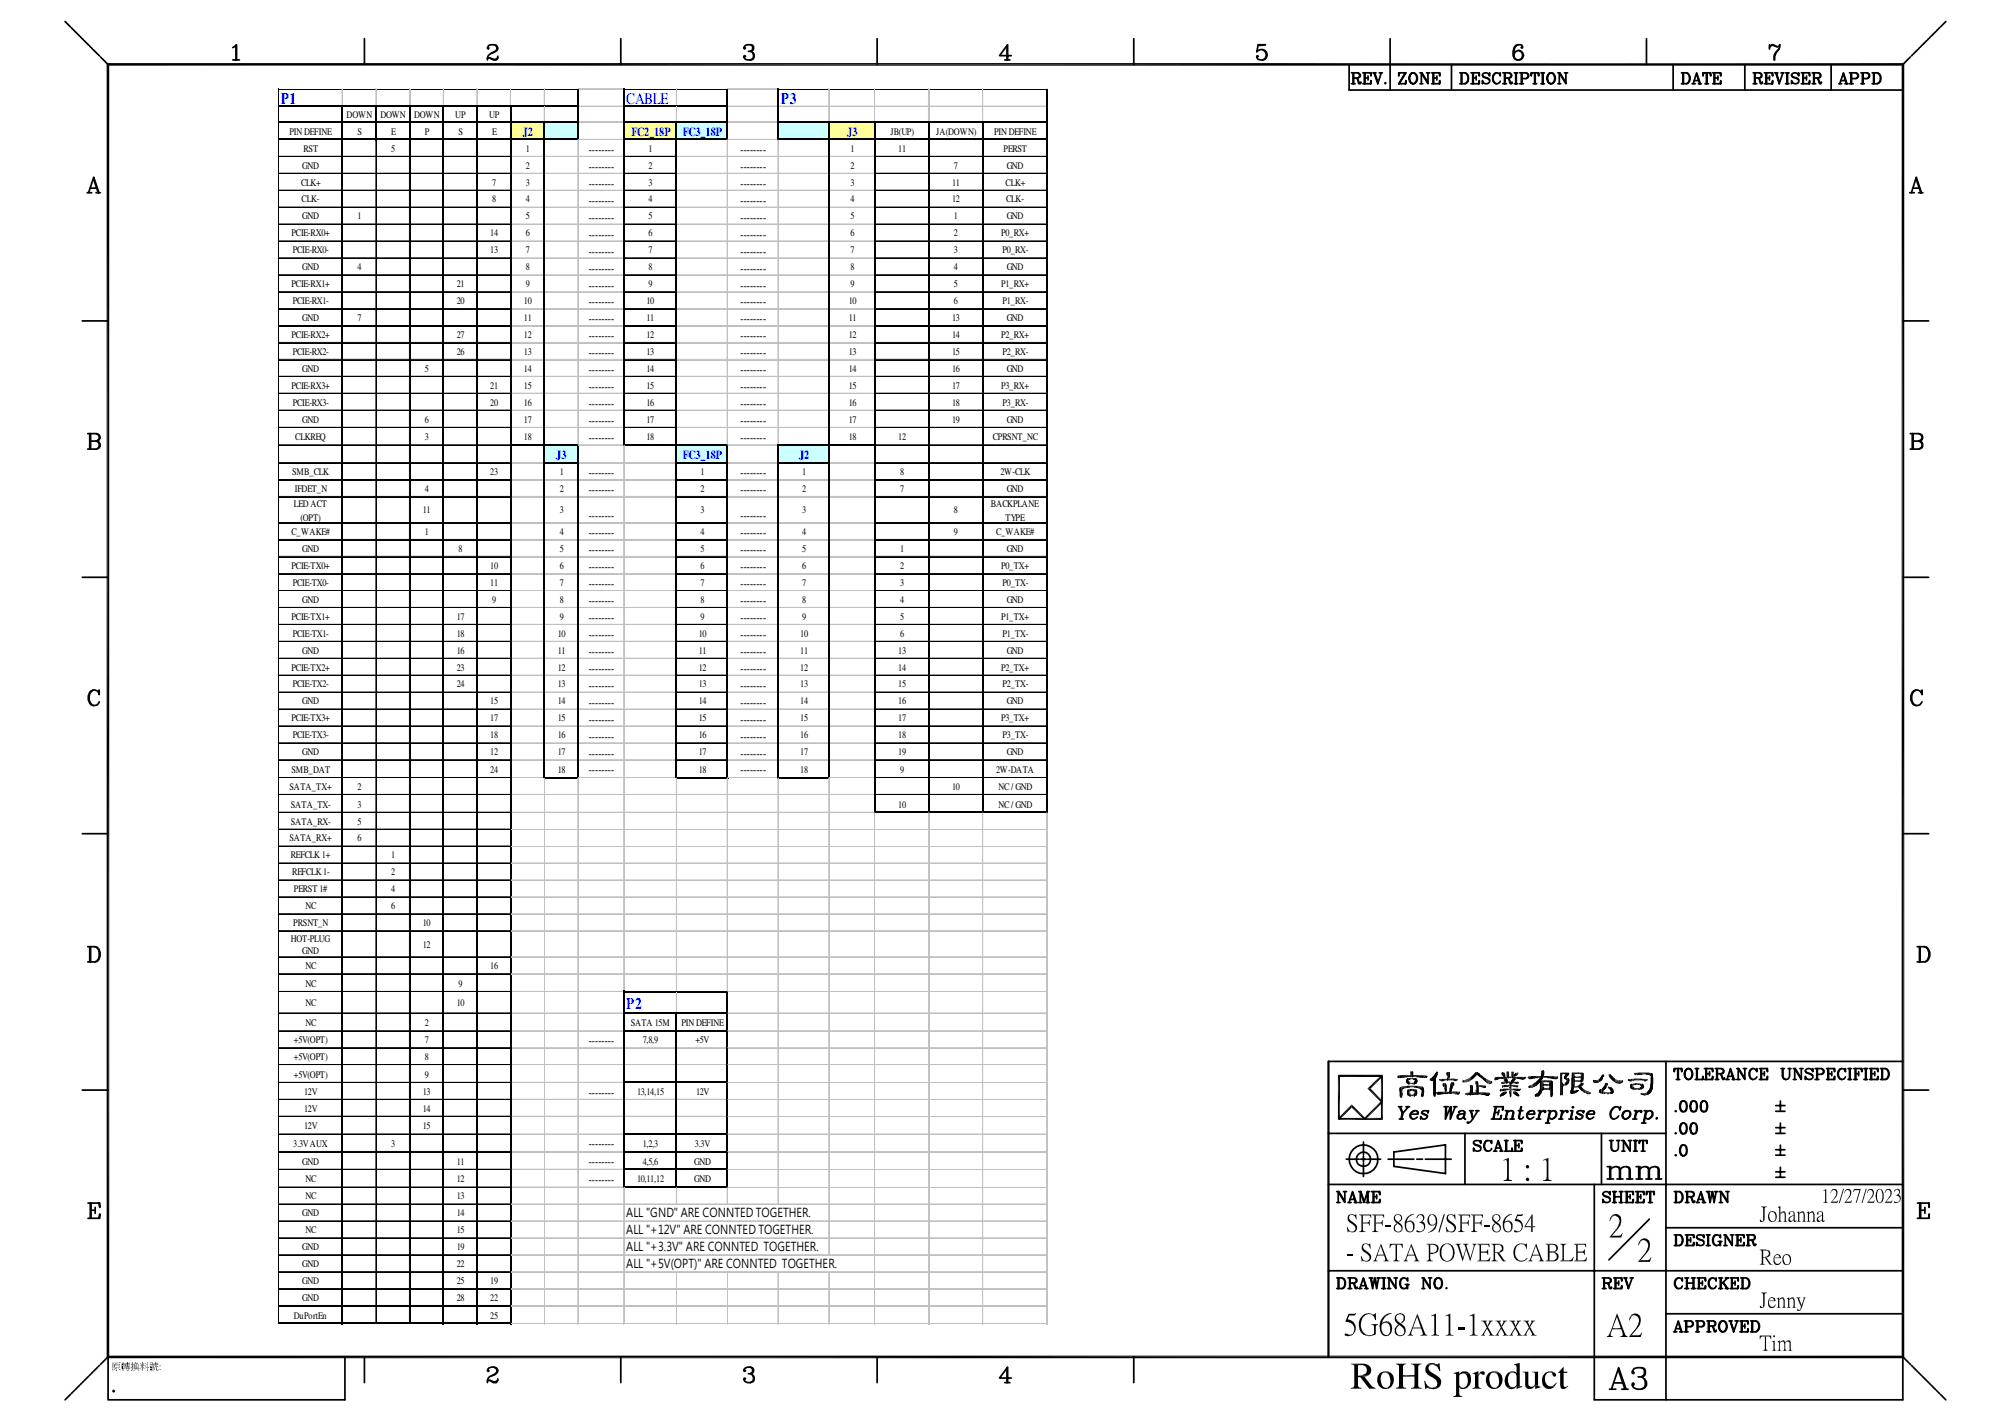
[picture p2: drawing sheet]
<svg xmlns="http://www.w3.org/2000/svg" width="297mm" height="210mm" viewBox="0 0 297 210" stroke-linecap="round" stroke-linejoin="round" font-family="sans-serif">
<defs><g id="words">
<g font-size="2.4" fill="#00f">
<text x="41.4" y="15.4">P1</text>
<text x="92.5" y="15.4">CABLE</text>
<text x="115.3" y="15.4">P3</text>
<text x="92.5" y="148.9">P2</text>
</g>
<g font-size="1.8" fill="#00f">
<text x="77.2" y="20">J2</text>
<text x="93.2" y="20">FC2_18P</text>
<text x="100.8" y="20">FC3_18P</text>
<text x="125.1" y="20">J3</text>
<text x="82.1" y="67.7">J3</text>
<text x="100.8" y="67.7">FC3_18P</text>
<text x="118" y="67.7">J2</text>
</g>
<g font-size="1.8">
<text x="86.9" y="22.6">--------</text>
<text x="109.3" y="22.6">--------</text>
<text x="86.9" y="25.1">--------</text>
<text x="86.9" y="27.6">--------</text>
<text x="109.3" y="25.1">--------</text>
<text x="109.3" y="27.6">--------</text>
<text x="86.9" y="30.1">--------</text>
<text x="86.9" y="32.6">--------</text>
<text x="86.9" y="35.1">--------</text>
<text x="109.3" y="30.1">--------</text>
<text x="109.3" y="32.6">--------</text>
<text x="109.3" y="35.1">--------</text>
<text x="86.9" y="37.6">--------</text>
<text x="86.9" y="40.1">--------</text>
<text x="109.3" y="37.6">--------</text>
<text x="109.3" y="40.1">--------</text>
<text x="86.9" y="42.6">--------</text>
<text x="86.9" y="45.1">--------</text>
<text x="86.9" y="47.6">--------</text>
<text x="109.3" y="42.6">--------</text>
<text x="109.3" y="45.1">--------</text>
<text x="109.3" y="47.6">--------</text>
<text x="86.9" y="50.1">--------</text>
<text x="86.9" y="52.6">--------</text>
<text x="109.3" y="50.1">--------</text>
<text x="109.3" y="52.6">--------</text>
<text x="86.9" y="55.1">--------</text>
<text x="86.9" y="57.6">--------</text>
<text x="109.3" y="55.1">--------</text>
<text x="109.3" y="57.6">--------</text>
<text x="86.9" y="60.1">--------</text>
<text x="86.9" y="62.6">--------</text>
<text x="86.9" y="65.1">--------</text>
<text x="109.3" y="60.1">--------</text>
<text x="109.3" y="62.6">--------</text>
<text x="109.3" y="65.1">--------</text>
<text x="86.9" y="70.3">--------</text>
<text x="109.3" y="70.3">--------</text>
<text x="86.9" y="72.8">--------</text>
<text x="86.9" y="76.7">--------</text>
<text x="109.3" y="72.8">--------</text>
<text x="109.3" y="76.7">--------</text>
<text x="86.9" y="79.2">--------</text>
<text x="86.9" y="81.7">--------</text>
<text x="109.3" y="79.2">--------</text>
<text x="109.3" y="81.7">--------</text>
<text x="86.9" y="84.2">--------</text>
<text x="86.9" y="86.7">--------</text>
<text x="86.9" y="89.2">--------</text>
<text x="109.3" y="84.2">--------</text>
<text x="109.3" y="86.7">--------</text>
<text x="109.3" y="89.2">--------</text>
<text x="86.9" y="91.7">--------</text>
<text x="86.9" y="94.2">--------</text>
<text x="109.3" y="91.7">--------</text>
<text x="109.3" y="94.2">--------</text>
<text x="86.9" y="96.7">--------</text>
<text x="86.9" y="99.2">--------</text>
<text x="86.9" y="101.7">--------</text>
<text x="109.3" y="96.7">--------</text>
<text x="109.3" y="99.2">--------</text>
<text x="109.3" y="101.7">--------</text>
<text x="86.9" y="104.2">--------</text>
<text x="86.9" y="106.7">--------</text>
<text x="109.3" y="104.2">--------</text>
<text x="109.3" y="106.7">--------</text>
<text x="86.9" y="109.2">--------</text>
<text x="86.9" y="111.7">--------</text>
<text x="109.3" y="109.2">--------</text>
<text x="109.3" y="111.7">--------</text>
<text x="86.9" y="114.2">--------</text>
<text x="109.3" y="114.2">--------</text>
<text x="86.9" y="154.2">--------</text>
<text x="86.9" y="161.8">--------</text>
<text x="86.9" y="169.4">--------</text>
<text x="86.9" y="172">--------</text>
<text x="86.9" y="174.6">--------</text>
<text x="92.5" y="179.7">ALL &quot;GND&quot; ARE CONNTED TOGETHER.</text>
<text x="92.5" y="182.2">ALL &quot;+12V&quot; ARE CONNTED TOGETHER.</text>
<text x="92.5" y="184.7">ALL &quot;+3.3V&quot; ARE CONNTED TOGETHER.</text>
<text x="92.5" y="187.2">ALL &quot;+5V(OPT)&quot; ARE CONNTED TOGETHER.</text>
</g>
<g font-size="1.5">
<text x="51.2" y="17.4">DOWN</text>
<text x="56.2" y="17.4">DOWN</text>
<text x="61.1" y="17.4">DOWN</text>
<text x="67.2" y="17.4">UP</text>
<text x="72.2" y="17.4">UP</text>
<text x="42.8" y="19.9">PIN DEFINE</text>
<text x="44.8" y="22.4">RST</text>
<text x="52.8" y="19.9">S</text>
<text x="57.7" y="22.4">5</text>
<text x="57.7" y="19.9">E</text>
<text x="62.7" y="19.9">P</text>
<text x="67.7" y="19.9">S</text>
<text x="72.7" y="19.9">E</text>
<text x="77.6" y="22.4">1</text>
<text x="95.8" y="22.4">1</text>
<text x="125.6" y="22.4">1</text>
<text x="131.5" y="19.9">JB(UP)</text>
<text x="132.6" y="22.4">11</text>
<text x="138.2" y="19.9">JA(DOWN)</text>
<text x="146.8" y="19.9">PIN DEFINE</text>
<text x="148.2" y="22.4">PERST</text>
<text x="44.4" y="27.4">CLK+</text>
<text x="44.5" y="29.9">CLK-</text>
<text x="44.6" y="24.9">GND</text>
<text x="72.7" y="27.4">7</text>
<text x="72.7" y="29.9">8</text>
<text x="77.6" y="27.4">3</text>
<text x="77.6" y="24.9">2</text>
<text x="77.6" y="29.9">4</text>
<text x="95.8" y="24.9">2</text>
<text x="95.8" y="27.4">3</text>
<text x="95.8" y="29.9">4</text>
<text x="125.6" y="24.9">2</text>
<text x="125.6" y="27.4">3</text>
<text x="125.6" y="29.9">4</text>
<text x="140.6" y="27.4">11</text>
<text x="140.6" y="29.9">12</text>
<text x="140.8" y="24.9">7</text>
<text x="148.5" y="27.4">CLK+</text>
<text x="148.5" y="29.9">CLK-</text>
<text x="148.6" y="24.9">GND</text>
<text x="43" y="34.9">PCIE-RX0+</text>
<text x="44.6" y="32.4">GND</text>
<text x="52.8" y="32.4">1</text>
<text x="72.4" y="34.9">14</text>
<text x="77.6" y="34.9">6</text>
<text x="77.6" y="32.4">5</text>
<text x="95.8" y="32.4">5</text>
<text x="95.8" y="34.9">6</text>
<text x="125.6" y="32.4">5</text>
<text x="125.6" y="34.9">6</text>
<text x="140.8" y="32.4">1</text>
<text x="140.8" y="34.9">2</text>
<text x="147.8" y="34.9">P0_RX+</text>
<text x="148.6" y="32.4">GND</text>
<text x="43.2" y="37.4">PCIE-RX0-</text>
<text x="44.6" y="39.9">GND</text>
<text x="52.8" y="39.9">4</text>
<text x="72.4" y="37.4">13</text>
<text x="77.6" y="37.4">7</text>
<text x="77.6" y="39.9">8</text>
<text x="95.8" y="37.4">7</text>
<text x="95.8" y="39.9">8</text>
<text x="125.6" y="37.4">7</text>
<text x="125.6" y="39.9">8</text>
<text x="140.8" y="37.4">3</text>
<text x="140.8" y="39.9">4</text>
<text x="148" y="37.4">P0_RX-</text>
<text x="148.6" y="39.9">GND</text>
<text x="43" y="42.4">PCIE-RX1+</text>
<text x="43.2" y="44.9">PCIE-RX1-</text>
<text x="44.6" y="47.4">GND</text>
<text x="52.8" y="47.4">7</text>
<text x="67.4" y="44.9">20</text>
<text x="67.4" y="42.4">21</text>
<text x="77.3" y="47.4">11</text>
<text x="77.3" y="44.9">10</text>
<text x="77.6" y="42.4">9</text>
<text x="95.5" y="44.9">10</text>
<text x="95.5" y="47.4">11</text>
<text x="95.8" y="42.4">9</text>
<text x="125.3" y="44.9">10</text>
<text x="125.3" y="47.4">11</text>
<text x="125.6" y="42.4">9</text>
<text x="140.6" y="47.4">13</text>
<text x="140.8" y="44.9">6</text>
<text x="140.8" y="42.4">5</text>
<text x="147.8" y="42.4">P1_RX+</text>
<text x="148" y="44.9">P1_RX-</text>
<text x="148.6" y="47.4">GND</text>
<text x="43" y="49.9">PCIE-RX2+</text>
<text x="43.2" y="52.4">PCIE-RX2-</text>
<text x="67.4" y="52.4">26</text>
<text x="67.4" y="49.9">27</text>
<text x="77.3" y="52.4">13</text>
<text x="77.3" y="49.9">12</text>
<text x="95.5" y="49.9">12</text>
<text x="95.5" y="52.4">13</text>
<text x="125.3" y="49.9">12</text>
<text x="125.3" y="52.4">13</text>
<text x="140.6" y="49.9">14</text>
<text x="140.6" y="52.4">15</text>
<text x="147.8" y="49.9">P2_RX+</text>
<text x="148" y="52.4">P2_RX-</text>
<text x="43" y="57.4">PCIE-RX3+</text>
<text x="43.2" y="59.9">PCIE-RX3-</text>
<text x="44.6" y="54.9">GND</text>
<text x="62.7" y="54.9">5</text>
<text x="72.4" y="57.4">21</text>
<text x="72.4" y="59.9">20</text>
<text x="77.3" y="57.4">15</text>
<text x="77.3" y="59.9">16</text>
<text x="77.3" y="54.9">14</text>
<text x="95.5" y="54.9">14</text>
<text x="95.5" y="57.4">15</text>
<text x="95.5" y="59.9">16</text>
<text x="125.3" y="54.9">14</text>
<text x="125.3" y="57.4">15</text>
<text x="125.3" y="59.9">16</text>
<text x="140.6" y="54.9">16</text>
<text x="140.6" y="57.4">17</text>
<text x="140.6" y="59.9">18</text>
<text x="147.8" y="57.4">P3_RX+</text>
<text x="148" y="59.9">P3_RX-</text>
<text x="148.6" y="54.9">GND</text>
<text x="43.6" y="65">CLKREQ</text>
<text x="44.6" y="62.4">GND</text>
<text x="62.7" y="62.4">6</text>
<text x="62.7" y="65">3</text>
<text x="77.3" y="62.4">17</text>
<text x="77.3" y="65">18</text>
<text x="95.5" y="62.4">17</text>
<text x="95.5" y="65">18</text>
<text x="125.3" y="62.4">17</text>
<text x="125.3" y="65">18</text>
<text x="132.6" y="65">12</text>
<text x="140.6" y="62.4">19</text>
<text x="146.6" y="65">CPRSNT_NC</text>
<text x="148.6" y="62.4">GND</text>
<text x="43.1" y="70.1">SMB_CLK</text>
<text x="72.4" y="70.1">23</text>
<text x="82.6" y="70.1">1</text>
<text x="103.4" y="70.1">1</text>
<text x="118.4" y="70.1">1</text>
<text x="132.9" y="70.1">8</text>
<text x="147.7" y="70.1">2W-CLK</text>
<text x="43.4" y="74.9">LED ACT</text>
<text x="43.5" y="72.6">IFDET_N</text>
<text x="44.4" y="76.8">(OPT)</text>
<text x="62.4" y="75.8">11</text>
<text x="62.7" y="72.6">4</text>
<text x="82.6" y="75.8">3</text>
<text x="82.6" y="72.6">2</text>
<text x="103.4" y="72.6">2</text>
<text x="103.4" y="75.8">3</text>
<text x="118.4" y="72.6">2</text>
<text x="118.4" y="75.8">3</text>
<text x="132.9" y="72.6">7</text>
<text x="140.8" y="75.8">8</text>
<text x="146.3" y="74.9">BACKPLANE</text>
<text x="148.5" y="76.8">TYPE</text>
<text x="148.6" y="72.6">GND</text>
<text x="43" y="79">C_WAKE#</text>
<text x="43" y="84">PCIE-TX0+</text>
<text x="44.6" y="81.5">GND</text>
<text x="62.7" y="79">1</text>
<text x="67.7" y="81.5">8</text>
<text x="72.4" y="84">10</text>
<text x="82.6" y="81.5">5</text>
<text x="82.6" y="79">4</text>
<text x="82.6" y="84">6</text>
<text x="103.4" y="79">4</text>
<text x="103.4" y="81.5">5</text>
<text x="103.4" y="84">6</text>
<text x="118.4" y="79">4</text>
<text x="118.4" y="81.5">5</text>
<text x="118.4" y="84">6</text>
<text x="132.9" y="81.5">1</text>
<text x="132.9" y="84">2</text>
<text x="140.8" y="79">9</text>
<text x="147.1" y="79">C_WAKE#</text>
<text x="147.8" y="84">P0_TX+</text>
<text x="148.6" y="81.5">GND</text>
<text x="43.2" y="86.5">PCIE-TX0-</text>
<text x="44.6" y="89">GND</text>
<text x="72.4" y="86.5">11</text>
<text x="72.7" y="89">9</text>
<text x="82.6" y="89">8</text>
<text x="82.6" y="86.5">7</text>
<text x="103.4" y="86.5">7</text>
<text x="103.4" y="89">8</text>
<text x="118.4" y="86.5">7</text>
<text x="118.4" y="89">8</text>
<text x="132.9" y="86.5">3</text>
<text x="132.9" y="89">4</text>
<text x="148" y="86.5">P0_TX-</text>
<text x="148.6" y="89">GND</text>
<text x="43" y="91.5">PCIE-TX1+</text>
<text x="43.2" y="94">PCIE-TX1-</text>
<text x="67.4" y="94">18</text>
<text x="67.4" y="91.5">17</text>
<text x="82.3" y="94">10</text>
<text x="82.6" y="91.5">9</text>
<text x="103.2" y="94">10</text>
<text x="103.4" y="91.5">9</text>
<text x="118.1" y="94">10</text>
<text x="118.4" y="91.5">9</text>
<text x="132.9" y="91.5">5</text>
<text x="132.9" y="94">6</text>
<text x="147.8" y="91.5">P1_TX+</text>
<text x="148" y="94">P1_TX-</text>
<text x="43" y="99">PCIE-TX2+</text>
<text x="43.2" y="101.5">PCIE-TX2-</text>
<text x="44.6" y="96.5">GND</text>
<text x="67.4" y="96.5">16</text>
<text x="67.4" y="101.5">24</text>
<text x="67.4" y="99">23</text>
<text x="82.3" y="96.5">11</text>
<text x="82.3" y="101.5">13</text>
<text x="82.3" y="99">12</text>
<text x="103.2" y="96.5">11</text>
<text x="103.2" y="99">12</text>
<text x="103.2" y="101.5">13</text>
<text x="118.1" y="96.5">11</text>
<text x="118.1" y="99">12</text>
<text x="118.1" y="101.5">13</text>
<text x="132.6" y="96.5">13</text>
<text x="132.6" y="99">14</text>
<text x="132.6" y="101.5">15</text>
<text x="147.8" y="99">P2_TX+</text>
<text x="148" y="101.5">P2_TX-</text>
<text x="148.6" y="96.5">GND</text>
<text x="43" y="106.5">PCIE-TX3+</text>
<text x="44.6" y="104">GND</text>
<text x="72.4" y="104">15</text>
<text x="72.4" y="106.5">17</text>
<text x="82.3" y="104">14</text>
<text x="82.3" y="106.5">15</text>
<text x="103.2" y="104">14</text>
<text x="103.2" y="106.5">15</text>
<text x="118.1" y="104">14</text>
<text x="118.1" y="106.5">15</text>
<text x="132.6" y="104">16</text>
<text x="132.6" y="106.5">17</text>
<text x="147.8" y="106.5">P3_TX+</text>
<text x="148.6" y="104">GND</text>
<text x="43.2" y="109">PCIE-TX3-</text>
<text x="44.6" y="111.5">GND</text>
<text x="72.4" y="111.5">12</text>
<text x="72.4" y="109">18</text>
<text x="82.3" y="111.5">17</text>
<text x="82.3" y="109">16</text>
<text x="103.2" y="109">16</text>
<text x="103.2" y="111.5">17</text>
<text x="118.1" y="109">16</text>
<text x="118.1" y="111.5">17</text>
<text x="132.6" y="109">18</text>
<text x="132.6" y="111.5">19</text>
<text x="148" y="109">P3_TX-</text>
<text x="148.6" y="111.5">GND</text>
<text x="42.8" y="116.6">SATA_TX+</text>
<text x="42.9" y="119.2">SATA_TX-</text>
<text x="43" y="114.1">SMB_DAT</text>
<text x="52.8" y="116.6">2</text>
<text x="52.8" y="119.2">3</text>
<text x="72.4" y="114.1">24</text>
<text x="82.3" y="114.1">18</text>
<text x="103.2" y="114.1">18</text>
<text x="118.1" y="114.1">18</text>
<text x="132.6" y="119.2">10</text>
<text x="132.9" y="114.1">9</text>
<text x="140.6" y="116.6">10</text>
<text x="147.1" y="114.1">2W-DATA</text>
<text x="147.4" y="116.6">NC / GND</text>
<text x="147.4" y="119.2">NC / GND</text>
<text x="42.8" y="124.2">SATA_RX+</text>
<text x="42.9" y="121.7">SATA_RX-</text>
<text x="52.8" y="121.7">5</text>
<text x="52.8" y="124.2">6</text>
<text x="42.9" y="126.7">REFCLK 1+</text>
<text x="43.1" y="129.2">REFCLK 1-</text>
<text x="43.4" y="131.7">PERST 1#</text>
<text x="57.7" y="131.7">4</text>
<text x="57.7" y="129.2">2</text>
<text x="57.7" y="126.7">1</text>
<text x="43.3" y="136.7">PRSNT_N</text>
<text x="45.1" y="134.2">NC</text>
<text x="57.7" y="134.2">6</text>
<text x="62.4" y="136.7">10</text>
<text x="42.9" y="139">HOT-PLUG</text>
<text x="44.6" y="140.9">GND</text>
<text x="45.1" y="143">NC</text>
<text x="62.4" y="139.9">12</text>
<text x="72.4" y="143">16</text>
<text x="45.1" y="145.7">NC</text>
<text x="45.1" y="148.5">NC</text>
<text x="67.4" y="148.5">10</text>
<text x="67.7" y="145.7">9</text>
<text x="43.4" y="154">+5V(OPT)</text>
<text x="45.1" y="151.5">NC</text>
<text x="62.7" y="151.5">2</text>
<text x="62.7" y="154">7</text>
<text x="93.1" y="151.5">SATA 15M</text>
<text x="94.9" y="154">7,8,9</text>
<text x="100.6" y="151.5">PIN DEFINE</text>
<text x="102.7" y="154">+5V</text>
<text x="43.4" y="156.5">+5V(OPT)</text>
<text x="43.4" y="159.1">+5V(OPT)</text>
<text x="44.9" y="161.6">12V</text>
<text x="62.4" y="161.6">13</text>
<text x="62.7" y="156.5">8</text>
<text x="62.7" y="159.1">9</text>
<text x="94.1" y="161.6">13,14,15</text>
<text x="102.8" y="161.6">12V</text>
<text x="44.9" y="164.1">12V</text>
<text x="44.9" y="166.7">12V</text>
<text x="62.4" y="164.1">14</text>
<text x="62.4" y="166.7">15</text>
<text x="43.3" y="169.3">3.3V AUX</text>
<text x="44.6" y="171.9">GND</text>
<text x="57.7" y="169.3">3</text>
<text x="67.4" y="171.9">11</text>
<text x="94.9" y="169.3">1,2,3</text>
<text x="94.9" y="171.9">4,5,6</text>
<text x="102.5" y="171.9">GND</text>
<text x="102.6" y="169.3">3.3V</text>
<text x="44.6" y="179.5">GND</text>
<text x="45.1" y="177">NC</text>
<text x="45.1" y="174.5">NC</text>
<text x="67.4" y="177">13</text>
<text x="67.4" y="179.5">14</text>
<text x="67.4" y="174.5">12</text>
<text x="94.1" y="174.5">10,11,12</text>
<text x="102.5" y="174.5">GND</text>
<text x="44.6" y="184.5">GND</text>
<text x="45.1" y="182">NC</text>
<text x="67.4" y="184.5">19</text>
<text x="67.4" y="182">15</text>
<text x="44.6" y="187">GND</text>
<text x="44.6" y="189.5">GND</text>
<text x="67.4" y="187">22</text>
<text x="67.4" y="189.5">25</text>
<text x="72.4" y="189.5">19</text>
<text x="43.4" y="194.6">DuPortEn</text>
<text x="44.6" y="192">GND</text>
<text x="67.4" y="192">28</text>
<text x="72.4" y="192">22</text>
<text x="72.4" y="194.6">25</text>
</g>
</g></defs>
<path d="M75.4 17.9h5.1v2.8h-5.1z" fill="#ff9"/>
<path d="M80.3 17.9h5.1v2.8h-5.1z" fill="#cff"/>
<path d="M92.1 17.9h7.8v2.8h-7.8z" fill="#ff9"/>
<g fill="#cff">
<path d="M99.9 17.9h7.6v2.8h-7.6z"/>
<path d="M114.9 17.9h7.6v2.8h-7.6z"/>
</g>
<path d="M122.4 17.9h6.8v2.8h-6.8z" fill="#ff9"/>
<g fill="#cff">
<path d="M80.3 65.7h5.1v2.7h-5.1z"/>
<path d="M99.9 65.7h7.6v2.7h-7.6z"/>
<path d="M114.9 65.7h7.6v2.7h-7.6z"/>
</g>
<g fill="none" stroke="#c0c0c0" stroke-width=".15">
<path d="M41.1 13v.1M50.5 13v.1M50.5 13.2v2.4M50.6 13.2v2.4M55.5 13v.1M55.5 13.2v2.4M60.4 13v.1M60.4 13.2v2.4M60.5 13.2v2.4M65.4 13v.1M65.4 13.2v2.4M65.5 13.2v2.4"/>
<path d="M70.4 13v.1M70.4 13.2v2.4M70.5 13.2v2.4M75.3 13v.1M75.3 13.2v2.4M75.4 13.2v2.4M80.3 13v.1M80.3 13.2v2.4M80.3 15.8v2M80.4 13.2v2.4M80.4 15.8v2.1M85.3 13v.1"/>
<path d="M85.4 13.1h6.6M85.4 15.7h6.6M85.4 17.9h6.6M85.4 18h6.6M92.1 13v.1M99.9 13v.1M99.9 13.2v2.4M99.9 15.8v2M99.9 15.8v2.1M107.4 13v.1M107.4 13.1h7.4M107.4 15.7h7.4"/>
<path d="M107.4 17.9h7.4M107.5 13.1h7.3M107.5 15.7h7.3M107.5 18h7.3M114.8 13v.1M114.9 15.7h39.5M115 15.7h39.5M122.3 13v.1M122.3 13.2v4.6M122.4 13.2v4.7M129.1 13v.1M129.1 13.2v4.6"/>
<path d="M129.2 13.2v4.7M137.1 13v.1M137.1 13.2v4.6M137.2 13.2v4.7M145.1 13v.1M145.1 13.2v4.6M145.1 13.2v4.7M154.5 13v.1M75.5 23.1h4.8M75.5 25.6h4.8M75.5 28.1h4.8M75.5 30.6h4.8"/>
<path d="M75.5 33.1h4.8M75.5 35.6h4.8M75.5 38.1h4.8M80.4 23.1h11.6M80.4 25.6h11.6M80.4 28.1h11.6M80.4 30.6h11.6M80.4 33.1h11.6M80.4 35.6h11.6M80.4 38.1h11.6M80.5 23.1h11.5M80.5 25.6h11.5"/>
<path d="M80.5 28.1h11.5M80.5 30.6h11.5M80.5 33.1h11.5M80.5 35.6h11.5M80.5 38.1h11.5M85.3 20.7v44.9M85.4 20.7v44.9M85.4 20.6h6.6M99.9 23.1h22.4M99.9 25.6h22.4M99.9 28.1h22.4M99.9 30.6h22.4"/>
<path d="M99.9 33.1h22.4M99.9 35.6h22.4M99.9 38.1h22.4M107.4 20.7v44.9M107.4 20.6h7.4M107.5 20.6h7.3M114.8 20.7v44.9M114.9 20.7v44.9M122.5 23.1h6.5M122.5 25.6h6.5M122.5 28.1h6.5M122.5 30.6h6.5"/>
<path d="M122.5 33.1h6.5M122.5 35.6h6.5M122.5 38.1h6.5M75.5 40.6h4.8M75.5 43.1h4.8M75.5 45.6h4.8M75.5 48h4.8M75.5 48.1h4.8M75.5 50.5h4.8M75.5 50.6h4.8M75.5 53h4.8M75.5 53.1h4.8"/>
<path d="M75.5 55.5h4.8M75.5 55.6h4.8M75.5 58h4.8M75.5 58.1h4.8M80.4 40.6h11.6M80.4 43.1h11.6M80.4 45.6h11.6M80.4 48h11.6M80.4 50.5h11.6M80.4 53h11.6M80.4 55.5h11.6M80.4 58h11.6"/>
<path d="M80.5 40.6h11.5M80.5 43.1h11.5M80.5 45.6h11.5M80.5 48.1h11.5M80.5 50.6h11.5M80.5 53.1h11.5M80.5 55.6h11.5M80.5 58.1h11.5M99.9 40.6h22.4M99.9 43.1h22.4M99.9 45.6h22.4M99.9 48h22.4"/>
<path d="M99.9 48.1h22.4M99.9 50.5h22.4M99.9 50.6h22.4M99.9 53h22.4M99.9 53.1h22.4M99.9 55.5h22.4M99.9 55.6h22.4M99.9 58h22.4M99.9 58.1h22.4M122.5 40.6h6.5M122.5 43.1h6.5M122.5 45.6h6.5"/>
<path d="M122.5 48h6.5M122.5 48.1h6.5M122.5 50.5h6.5M122.5 50.6h6.5M122.5 53h6.5M122.5 53.1h6.5M122.5 55.5h6.5M122.5 55.6h6.5M122.5 58h6.5M122.5 58.1h6.5M75.5 60.5h4.8M75.5 60.6h4.8"/>
<path d="M75.5 63.1h4.8M75.5 68.3h4.8M75.5 68.4h4.8M75.5 70.8h4.8M75.5 70.9h4.8M75.5 73.3h4.8M75.5 73.4h4.8M75.5 77.1h4.8M75.5 77.2h4.8M75.5 79.6h4.8M75.5 79.7h4.8M80.4 60.5h11.6"/>
<path d="M80.4 63.1h11.6M80.4 70.8h4.8M80.4 73.3h4.8M80.4 77.1h4.8M80.4 79.6h4.8M80.5 60.6h11.5M80.5 63.1h11.5M80.5 70.9h4.8M80.5 73.4h4.8M80.5 77.2h4.8M80.5 79.7h4.8M85.4 65.7h6.6"/>
<path d="M85.4 68.3h14.3M85.4 70.8h14.3M85.4 73.3h14.3M85.4 77.1h14.3M85.4 79.6h14.3M85.4 68.4h14.4M85.4 70.9h14.4M85.4 73.4h14.4M85.4 77.2h14.4M85.4 79.7h14.4M92.1 65.8v80.4M92.1 65.8v80.5"/>
<path d="M99.9 60.5h22.4M99.9 60.6h22.4M99.9 63.1h22.4M107.4 65.7h7.4M107.4 68.3h7.4M107.4 70.8h7.4M107.4 73.3h7.4M107.4 77.1h7.4M107.4 79.6h7.4M107.5 65.7h7.3M107.5 68.4h7.3M107.5 70.9h7.3"/>
<path d="M107.5 73.4h7.3M107.5 77.2h7.3M107.5 79.7h7.3M114.9 70.8h7.4M114.9 73.3h7.4M114.9 77.1h7.4M114.9 79.6h7.4M115 70.9h7.3M115 73.4h7.3M115 77.2h7.3M115 79.7h7.3M122.5 60.5h6.5"/>
<path d="M122.5 60.6h6.5M122.5 63.1h6.5M122.5 68.3h6.5M122.5 68.4h6.5M122.5 70.8h6.5M122.5 70.9h6.5M122.5 73.3h6.5M122.5 73.4h6.5M122.5 77.1h6.5M122.5 77.2h6.5M122.5 79.6h6.5M122.5 79.7h6.5"/>
<path d="M75.5 82.1h4.8M75.5 82.2h4.8M75.5 84.7h4.8M75.5 87.2h4.8M75.5 89.7h4.8M75.5 92.2h4.8M75.5 94.7h4.8M75.5 97.2h4.8M75.5 99.7h4.8M80.4 82.1h4.8M80.4 84.7h4.8M80.4 87.2h4.8"/>
<path d="M80.4 89.7h4.8M80.4 92.2h4.8M80.4 94.7h4.8M80.4 97.2h4.8M80.4 99.7h4.8M80.5 82.2h4.8M80.5 84.7h4.8M80.5 87.2h4.8M80.5 89.7h4.8M80.5 92.2h4.8M80.5 94.7h4.8M80.5 97.2h4.8"/>
<path d="M80.5 99.7h4.8M85.4 82.1h14.3M85.4 84.7h14.3M85.4 87.2h14.3M85.4 89.7h14.3M85.4 92.2h14.3M85.4 94.7h14.3M85.4 97.2h14.3M85.4 99.7h14.3M85.4 82.2h14.4M85.4 84.7h14.4M85.4 87.2h14.4"/>
<path d="M85.4 89.7h14.4M85.4 92.2h14.4M85.4 94.7h14.4M85.4 97.2h14.4M85.4 99.7h14.4M107.4 82.1h7.4M107.4 84.7h7.4M107.4 87.2h7.4M107.4 89.7h7.4M107.4 92.2h7.4M107.4 94.7h7.4M107.4 97.2h7.4"/>
<path d="M107.4 99.7h7.4M107.5 82.2h7.3M107.5 84.7h7.3M107.5 87.2h7.3M107.5 89.7h7.3M107.5 92.2h7.3M107.5 94.7h7.3M107.5 97.2h7.3M107.5 99.7h7.3M114.9 82.1h7.4M114.9 84.7h7.4M114.9 87.2h7.4"/>
<path d="M114.9 89.7h7.4M114.9 92.2h7.4M114.9 94.7h7.4M114.9 97.2h7.4M114.9 99.7h7.4M115 82.2h7.3M115 84.7h7.3M115 87.2h7.3M115 89.7h7.3M115 92.2h7.3M115 94.7h7.3M115 97.2h7.3"/>
<path d="M115 99.7h7.3M122.5 82.1h6.5M122.5 82.2h6.5M122.5 84.7h6.5M122.5 87.2h6.5M122.5 89.7h6.5M122.5 92.2h6.5M122.5 94.7h6.5M122.5 97.2h6.5M122.5 99.7h6.5M75.5 102.2h4.8M75.5 104.6h4.8"/>
<path d="M75.5 104.7h4.8M75.5 107.1h4.8M75.5 107.2h4.8M75.5 109.6h4.8M75.5 109.7h4.8M75.5 112.1h4.8M75.5 112.2h4.8M75.5 114.8h4.8M75.5 117.3h53.5M75.5 119.9h53.5M75.5 120h53.5M80.3 114.9v80.6"/>
<path d="M80.4 114.9v80.6M80.4 102.2h4.8M80.4 104.6h4.8M80.4 107.1h4.8M80.4 109.6h4.8M80.4 112.1h4.8M80.5 102.2h4.8M80.5 104.7h4.8M80.5 107.2h4.8M80.5 109.7h4.8M80.5 112.2h4.8M85.3 114.9v80.6"/>
<path d="M85.4 114.9v80.6M85.4 102.2h14.3M85.4 104.6h14.3M85.4 107.1h14.3M85.4 109.6h14.3M85.4 112.1h14.3M85.4 114.8h14.3M85.4 102.2h14.4M85.4 104.7h14.4M85.4 107.2h14.4M85.4 109.7h14.4M85.4 112.2h14.4"/>
<path d="M85.4 114.8h14.4M99.9 114.9v31.3M99.9 114.9v31.4M107.4 114.9v31.3M107.4 114.9v31.4M107.4 102.2h7.4M107.4 104.6h7.4M107.4 107.1h7.4M107.4 109.6h7.4M107.4 112.1h7.4M107.4 114.8h7.4M107.5 102.2h7.3"/>
<path d="M107.5 104.7h7.3M107.5 107.2h7.3M107.5 109.7h7.3M107.5 112.2h7.3M107.5 114.8h7.3M114.8 114.9v62.9M114.9 114.9v62.9M114.9 102.2h7.4M114.9 104.6h7.4M114.9 107.1h7.4M114.9 109.6h7.4M114.9 112.1h7.4"/>
<path d="M115 102.2h7.3M115 104.7h7.3M115 107.2h7.3M115 109.7h7.3M115 112.2h7.3M122.3 114.9v70.4M122.4 114.9v70.4M122.5 102.2h6.5M122.5 104.6h6.5M122.5 104.7h6.5M122.5 107.1h6.5M122.5 107.2h6.5"/>
<path d="M122.5 109.6h6.5M122.5 109.7h6.5M122.5 112.1h6.5M122.5 112.2h6.5M122.5 114.8h6.5M129.1 120v75.5M137.1 120v75.5M145.1 120v75.5M154.5 120v75.5M75.5 122.4h79.2M75.5 122.4h79.1M75.5 124.9h79.2"/>
<path d="M75.5 124.9h79.1M75.5 127.4h79.2M75.5 127.4h79.1M75.5 129.9h79.2M75.5 129.9h79.1M75.5 132.4h79.2M75.5 132.4h79.1M75.5 134.9h79.2M75.5 134.9h79.1M75.5 137.4h79.2M75.5 137.4h79.1M129.2 120v75.5"/>
<path d="M137.2 120v75.5M154.6 120v75.5M75.5 146.3h16.5M75.5 146.4h16.5M75.5 149.5h16.5M75.5 149.6h16.5M75.5 152.1h16.5M75.5 152.2h16.5M75.5 154.6h16.5M75.5 154.7h16.5M75.5 157.1h16.5M75.5 157.2h16.5"/>
<path d="M75.5 159.8h16.5M75.5 141.2h79.2M75.5 141.3h79.1M75.5 143.7h79.2M75.5 143.8h79.1M92.2 154.6h7.5M92.2 157.1h7.5M92.2 154.7h7.6M92.2 157.2h7.6M99.9 146.5v2.9M99.9 154.6h7.4M99.9 154.7h7.4"/>
<path d="M99.9 157.1h7.4M99.9 157.2h7.4M107.4 146.3h47.3M107.4 149.5h47.3M107.4 152.1h47.3M107.4 154.6h47.3M107.4 157.1h47.3M107.4 159.8h47.3M107.5 146.4h47.1M107.5 149.6h47.1M107.5 152.2h47.1M107.5 154.7h47.1"/>
<path d="M107.5 157.2h47.1M107.5 159.8h47.1M75.5 162.3h16.5M75.5 164.8h16.5M75.5 167.4h16.5M75.5 170h16.5M75.5 170.1h16.5M75.5 172.6h16.5M75.5 172.7h16.5M75.5 175.2h16.5M75.5 175.3h16.5M75.5 177.7h79.2"/>
<path d="M75.5 177.8h79.1M92.1 175.3v20.2M92.2 162.3h7.5M92.2 164.8h7.5M92.2 162.3h7.6M92.2 164.8h7.6M99.9 175.3v2.5M99.9 162.3h7.4M99.9 164.8h7.4M107.4 175.3v2.5M107.4 162.3h47.3M107.4 164.8h47.3"/>
<path d="M107.4 167.4h47.3M107.4 170h47.3M107.4 172.6h47.3M107.4 175.2h47.3M107.5 162.3h47.1M107.5 164.8h47.1M107.5 167.4h47.1M107.5 170.1h47.1M107.5 172.7h47.1M107.5 175.3h47.1M75.5 180.2h79.2M75.5 180.3h79.1"/>
<path d="M75.5 182.7h79.2M75.5 182.8h79.1M75.5 185.2h79.2M75.5 185.3h79.1M75.5 187.7h79.2M75.5 187.8h79.1M75.5 190.2h79.2M75.5 190.3h79.1M75.5 192.7h79.2M75.5 192.8h79.1M75.5 195.3h79.2M75.5 195.4h79.1"/>
<path d="M99.9 187.8v7.7M107.4 187.8v7.7M114.8 187.8v7.7M114.9 187.8v7.7M122.3 187.8v7.7M122.4 187.8v7.7"/>
</g>
<g fill="none" stroke="#000" stroke-width=".15">
<path d="M41.1 13.1v182.4M41.1 13.1h44.3M92.2 13.1h15.3M115 13.1h39.6M41.1 23.1h9.3M41.1 23.1h9.4M41.1 25.6h9.3M41.1 25.6h9.4M41.1 28.1h9.3M41.1 28.1h9.4M41.1 30.6h9.3M41.1 30.6h9.4"/>
<path d="M41.1 33.1h9.3M41.1 33.1h9.4M41.1 35.6h9.3M41.1 35.6h9.4M41.1 38.1h9.3M41.1 38.1h9.4M50.6 23.1h14.7M50.6 23.1h14.8M50.6 25.6h14.7M50.6 25.6h14.8M50.6 28.1h14.7M50.6 28.1h14.8"/>
<path d="M50.6 30.6h14.7M50.6 30.6h14.8M50.6 33.1h14.7M50.6 33.1h14.8M50.6 35.6h14.7M50.6 35.6h14.8M50.6 38.1h14.7M50.6 38.1h14.8M55.5 20.7v174.5M60.4 20.7v174.5M60.5 20.7v174.5M65.5 23.1h4.8"/>
<path d="M65.5 25.6h4.8M65.5 28.1h4.8M65.5 30.6h4.8M65.5 33.1h4.8M65.5 35.6h4.8M65.5 38.1h4.8M70.5 23.1h4.8M70.5 25.6h4.8M70.5 28.1h4.8M70.5 30.6h4.8M70.5 33.1h4.8M70.5 35.6h4.8"/>
<path d="M70.5 38.1h4.8M92.2 23.1h7.5M92.2 25.6h7.5M92.2 28.1h7.5M92.2 30.6h7.5M92.2 33.1h7.5M92.2 35.6h7.5M92.2 38.1h7.5M92.2 23.1h7.6M92.2 25.6h7.6M92.2 28.1h7.6M92.2 30.6h7.6"/>
<path d="M92.2 33.1h7.6M92.2 35.6h7.6M92.2 38.1h7.6M129.2 23.1h7.8M129.2 25.6h7.8M129.2 28.1h7.8M129.2 30.6h7.8M129.2 33.1h7.8M129.2 35.6h7.8M129.2 38.1h7.8M137.2 23.1h7.7M137.2 25.6h7.7"/>
<path d="M137.2 28.1h7.7M137.2 30.6h7.7M137.2 33.1h7.7M137.2 35.6h7.7M137.2 38.1h7.7M137.2 23.1h7.8M137.2 25.6h7.8M137.2 28.1h7.8M137.2 30.6h7.8M137.2 33.1h7.8M137.2 35.6h7.8M137.2 38.1h7.8"/>
<path d="M145.2 23.1h9.2M145.2 23.1h9.3M145.2 25.6h9.2M145.2 25.6h9.3M145.2 28.1h9.2M145.2 28.1h9.3M145.2 30.6h9.2M145.2 30.6h9.3M145.2 33.1h9.2M145.2 33.1h9.3M145.2 35.6h9.2M145.2 35.6h9.3"/>
<path d="M145.2 38.1h9.2M145.2 38.1h9.3M41.1 40.6h9.3M41.1 40.6h9.4M41.1 43.1h9.3M41.1 43.1h9.4M41.1 45.6h9.3M41.1 45.6h9.4M41.1 48h9.3M41.1 48.1h9.4M41.1 50.5h9.3M41.1 50.6h9.4"/>
<path d="M41.1 53h9.3M41.1 53.1h9.4M41.1 55.5h9.3M41.1 55.6h9.4M41.1 58h9.3M41.1 58.1h9.4M50.6 40.6h14.7M50.6 40.6h14.8M50.6 43.1h14.7M50.6 43.1h14.8M50.6 45.6h14.7M50.6 45.6h14.8"/>
<path d="M50.6 48h14.7M50.6 48.1h14.8M50.6 50.5h14.7M50.6 50.6h14.8M50.6 53h14.7M50.6 53.1h14.8M50.6 55.5h14.7M50.6 55.6h14.8M50.6 58h14.7M50.6 58.1h14.8M65.5 40.6h4.8M65.5 43.1h4.8"/>
<path d="M65.5 45.6h4.8M65.5 48h4.8M65.5 48.1h4.8M65.5 50.5h4.8M65.5 50.6h4.8M65.5 53h4.8M65.5 53.1h4.8M65.5 55.5h4.8M65.5 55.6h4.8M65.5 58h4.8M65.5 58.1h4.8M70.5 40.6h4.8"/>
<path d="M70.5 43.1h4.8M70.5 45.6h4.8M70.5 48h4.8M70.5 50.5h4.8M70.5 53h4.8M70.5 55.5h4.8M70.5 58h4.8M70.5 48.1h4.8M70.5 50.6h4.8M70.5 53.1h4.8M70.5 55.6h4.8M70.5 58.1h4.8"/>
<path d="M92.2 40.6h7.5M92.2 43.1h7.5M92.2 45.6h7.5M92.2 48h7.5M92.2 50.5h7.5M92.2 53h7.5M92.2 55.5h7.5M92.2 58h7.5M92.2 40.6h7.6M92.2 43.1h7.6M92.2 45.6h7.6M92.2 48.1h7.6"/>
<path d="M92.2 50.6h7.6M92.2 53.1h7.6M92.2 55.6h7.6M92.2 58.1h7.6M129.2 40.6h7.8M129.2 43.1h7.8M129.2 45.6h7.8M129.2 48h7.8M129.2 50.5h7.8M129.2 53h7.8M129.2 55.5h7.8M129.2 58h7.8"/>
<path d="M129.2 48.1h7.8M129.2 50.6h7.8M129.2 53.1h7.8M129.2 55.6h7.8M129.2 58.1h7.8M137.2 40.6h7.7M137.2 43.1h7.7M137.2 45.6h7.7M137.2 48h7.7M137.2 50.5h7.7M137.2 53h7.7M137.2 55.5h7.7"/>
<path d="M137.2 58h7.7M137.2 40.6h7.8M137.2 43.1h7.8M137.2 45.6h7.8M137.2 48.1h7.8M137.2 50.6h7.8M137.2 53.1h7.8M137.2 55.6h7.8M137.2 58.1h7.8M145.2 40.6h9.2M145.2 40.6h9.3M145.2 43.1h9.2"/>
<path d="M145.2 43.1h9.3M145.2 45.6h9.2M145.2 45.6h9.3M145.2 48h9.2M145.2 48.1h9.3M145.2 50.5h9.2M145.2 50.6h9.3M145.2 53h9.2M145.2 53.1h9.3M145.2 55.5h9.2M145.2 55.6h9.3M145.2 58h9.2"/>
<path d="M145.2 58.1h9.3M41.1 60.5h9.3M41.1 60.6h9.4M41.1 63.1h9.3M41.1 63.1h9.4M41.1 65.7h9.3M41.1 65.7h9.4M41.1 68.3h9.3M41.1 68.4h9.4M41.1 70.8h9.3M41.1 70.9h9.4M41.1 73.3h9.3"/>
<path d="M41.1 73.4h9.4M41.1 77.1h9.3M41.1 77.2h9.4M41.1 79.6h9.3M41.1 79.7h9.4M50.6 60.5h14.7M50.6 60.6h14.8M50.6 63.1h14.7M50.6 63.1h14.8M50.6 65.7h14.7M50.6 65.7h14.8M50.6 68.3h14.7"/>
<path d="M50.6 68.4h14.8M50.6 70.8h14.7M50.6 70.9h14.8M50.6 73.3h14.7M50.6 73.4h14.8M50.6 77.1h14.7M50.6 77.2h14.8M50.6 79.6h14.7M50.6 79.7h14.8M65.5 60.5h4.8M65.5 60.6h4.8M65.5 63.1h4.8"/>
<path d="M65.5 65.7h4.8M65.5 68.3h4.8M65.5 68.4h4.8M65.5 70.8h4.8M65.5 70.9h4.8M65.5 73.3h4.8M65.5 73.4h4.8M65.5 77.1h4.8M65.5 77.2h4.8M65.5 79.6h4.8M65.5 79.7h4.8M70.5 60.5h4.8"/>
<path d="M70.5 63.1h4.8M70.5 65.7h4.8M70.5 68.3h4.8M70.5 70.8h4.8M70.5 73.3h4.8M70.5 77.1h4.8M70.5 79.6h4.8M70.5 60.6h4.8M70.5 68.4h4.8M70.5 70.9h4.8M70.5 73.4h4.8M70.5 77.2h4.8"/>
<path d="M70.5 79.7h4.8M92.2 60.5h7.5M92.2 63.1h7.5M92.2 60.6h7.6M92.2 63.1h7.6M99.9 70.8h7.4M99.9 70.9h7.4M99.9 73.3h7.4M99.9 73.4h7.4M99.9 77.1h7.4M99.9 77.2h7.4M99.9 79.6h7.4"/>
<path d="M99.9 79.7h7.4M129.2 60.5h7.8M129.2 63.1h7.8M129.2 65.7h7.8M129.2 68.3h7.8M129.2 70.8h7.8M129.2 73.3h7.8M129.2 77.1h7.8M129.2 79.6h7.8M129.2 60.6h7.8M129.2 68.4h7.8M129.2 70.9h7.8"/>
<path d="M129.2 73.4h7.8M129.2 77.2h7.8M129.2 79.7h7.8M137.2 60.5h7.7M137.2 63.1h7.7M137.2 65.7h7.7M137.2 68.3h7.7M137.2 70.8h7.7M137.2 73.3h7.7M137.2 77.1h7.7M137.2 79.6h7.7M137.2 60.6h7.8"/>
<path d="M137.2 63.1h7.8M137.2 65.7h7.8M137.2 68.4h7.8M137.2 70.9h7.8M137.2 73.4h7.8M137.2 77.2h7.8M137.2 79.7h7.8M145.2 60.5h9.2M145.2 60.6h9.3M145.2 63.1h9.2M145.2 63.1h9.3M145.2 65.7h9.2"/>
<path d="M145.2 65.7h9.3M145.2 68.3h9.2M145.2 68.4h9.3M145.2 70.8h9.2M145.2 70.9h9.3M145.2 73.3h9.2M145.2 73.4h9.3M145.2 77.1h9.2M145.2 77.2h9.3M145.2 79.6h9.2M145.2 79.7h9.3M41.1 82.1h9.3"/>
<path d="M41.1 82.2h9.4M41.1 84.7h9.3M41.1 84.7h9.4M41.1 87.2h9.3M41.1 87.2h9.4M41.1 89.7h9.3M41.1 89.7h9.4M41.1 92.2h9.3M41.1 92.2h9.4M41.1 94.7h9.3M41.1 94.7h9.4M41.1 97.2h9.3"/>
<path d="M41.1 97.2h9.4M41.1 99.7h9.3M41.1 99.7h9.4M50.6 82.1h14.7M50.6 82.2h14.8M50.6 84.7h14.7M50.6 84.7h14.8M50.6 87.2h14.7M50.6 87.2h14.8M50.6 89.7h14.7M50.6 89.7h14.8M50.6 92.2h14.7"/>
<path d="M50.6 92.2h14.8M50.6 94.7h14.7M50.6 94.7h14.8M50.6 97.2h14.7M50.6 97.2h14.8M50.6 99.7h14.7M50.6 99.7h14.8M65.5 82.1h4.8M65.5 82.2h4.8M65.5 84.7h4.8M65.5 87.2h4.8M65.5 89.7h4.8"/>
<path d="M65.5 92.2h4.8M65.5 94.7h4.8M65.5 97.2h4.8M65.5 99.7h4.8M70.5 82.1h4.8M70.5 84.7h4.8M70.5 87.2h4.8M70.5 89.7h4.8M70.5 92.2h4.8M70.5 94.7h4.8M70.5 97.2h4.8M70.5 99.7h4.8"/>
<path d="M70.5 82.2h4.8M99.9 82.1h7.4M99.9 82.2h7.4M99.9 84.7h7.4M99.9 87.2h7.4M99.9 89.7h7.4M99.9 92.2h7.4M99.9 94.7h7.4M99.9 97.2h7.4M99.9 99.7h7.4M129.2 82.1h7.8M129.2 84.7h7.8"/>
<path d="M129.2 87.2h7.8M129.2 89.7h7.8M129.2 92.2h7.8M129.2 94.7h7.8M129.2 97.2h7.8M129.2 99.7h7.8M129.2 82.2h7.8M137.2 82.1h7.7M137.2 84.7h7.7M137.2 87.2h7.7M137.2 89.7h7.7M137.2 92.2h7.7"/>
<path d="M137.2 94.7h7.7M137.2 97.2h7.7M137.2 99.7h7.7M137.2 82.2h7.8M137.2 84.7h7.8M137.2 87.2h7.8M137.2 89.7h7.8M137.2 92.2h7.8M137.2 94.7h7.8M137.2 97.2h7.8M137.2 99.7h7.8M145.2 82.1h9.2"/>
<path d="M145.2 82.2h9.3M145.2 84.7h9.2M145.2 84.7h9.3M145.2 87.2h9.2M145.2 87.2h9.3M145.2 89.7h9.2M145.2 89.7h9.3M145.2 92.2h9.2M145.2 92.2h9.3M145.2 94.7h9.2M145.2 94.7h9.3M145.2 97.2h9.2"/>
<path d="M145.2 97.2h9.3M145.2 99.7h9.2M145.2 99.7h9.3M41.1 102.2h9.3M41.1 102.2h9.4M41.1 104.6h9.3M41.1 104.7h9.4M41.1 107.1h9.3M41.1 107.2h9.4M41.1 109.6h9.3M41.1 109.7h9.4M41.1 112.1h9.3"/>
<path d="M41.1 112.2h9.4M41.1 114.8h9.3M41.1 114.8h9.4M41.1 117.3h9.3M41.1 117.3h9.4M41.1 119.9h9.3M41.1 120h9.4M50.6 102.2h14.7M50.6 102.2h14.8M50.6 104.6h14.7M50.6 104.7h14.8M50.6 107.1h14.7"/>
<path d="M50.6 107.2h14.8M50.6 109.6h14.7M50.6 109.7h14.8M50.6 112.1h14.7M50.6 112.2h14.8M50.6 114.8h14.7M50.6 114.8h14.8M50.6 117.3h14.7M50.6 117.3h14.8M50.6 119.9h14.7M50.6 120h14.8M65.5 102.2h4.8"/>
<path d="M65.5 104.6h4.8M65.5 104.7h4.8M65.5 107.1h4.8M65.5 107.2h4.8M65.5 109.6h4.8M65.5 109.7h4.8M65.5 112.1h4.8M65.5 112.2h4.8M65.5 114.8h4.8M65.5 117.3h4.8M65.5 119.9h4.8M65.5 120h4.8"/>
<path d="M70.5 102.2h4.8M70.5 104.6h4.8M70.5 107.1h4.8M70.5 109.6h4.8M70.5 112.1h4.8M70.5 114.8h4.8M70.5 117.3h4.8M70.5 119.9h4.8M70.5 104.7h4.8M70.5 107.2h4.8M70.5 109.7h4.8M70.5 112.2h4.8"/>
<path d="M70.5 120h4.8M99.9 102.2h7.4M99.9 104.6h7.4M99.9 104.7h7.4M99.9 107.1h7.4M99.9 107.2h7.4M99.9 109.6h7.4M99.9 109.7h7.4M99.9 112.1h7.4M99.9 112.2h7.4M129.2 102.2h7.8M129.2 104.6h7.8"/>
<path d="M129.2 107.1h7.8M129.2 109.6h7.8M129.2 112.1h7.8M129.2 114.8h7.8M129.2 117.3h7.8M129.2 104.7h7.8M129.2 107.2h7.8M129.2 109.7h7.8M129.2 112.2h7.8M137.2 102.2h7.7M137.2 104.6h7.7M137.2 107.1h7.7"/>
<path d="M137.2 109.6h7.7M137.2 112.1h7.7M137.2 114.8h7.7M137.2 117.3h7.7M137.2 102.2h7.8M137.2 104.7h7.8M137.2 107.2h7.8M137.2 109.7h7.8M137.2 112.2h7.8M137.2 114.8h7.8M137.2 117.3h7.8M145.2 102.2h9.2"/>
<path d="M145.2 102.2h9.3M145.2 104.6h9.2M145.2 104.7h9.3M145.2 107.1h9.2M145.2 107.2h9.3M145.2 109.6h9.2M145.2 109.7h9.3M145.2 112.1h9.2M145.2 112.2h9.3M145.2 114.8h9.2M145.2 114.8h9.3M145.2 117.3h9.2"/>
<path d="M145.2 117.3h9.3M41.1 122.4h9.3M41.1 122.4h9.4M41.1 124.9h9.3M41.1 124.9h9.4M41.1 127.4h9.3M41.1 127.4h9.4M41.1 129.9h9.3M41.1 129.9h9.4M41.1 132.4h9.3M41.1 132.4h9.4M41.1 134.9h9.3"/>
<path d="M41.1 134.9h9.4M41.1 137.4h9.3M41.1 137.4h9.4M50.6 122.4h14.7M50.6 122.4h14.8M50.6 124.9h14.7M50.6 124.9h14.8M50.6 127.4h14.7M50.6 127.4h14.8M50.6 129.9h14.7M50.6 129.9h14.8M50.6 132.4h14.7"/>
<path d="M50.6 132.4h14.8M50.6 134.9h14.7M50.6 134.9h14.8M50.6 137.4h14.7M50.6 137.4h14.8M65.5 122.4h4.8M65.5 124.9h4.8M65.5 127.4h4.8M65.5 129.9h4.8M65.5 132.4h4.8M65.5 134.9h4.8M65.5 137.4h4.8"/>
<path d="M70.5 122.4h4.8M70.5 124.9h4.8M70.5 127.4h4.8M70.5 129.9h4.8M70.5 132.4h4.8M70.5 134.9h4.8M70.5 137.4h4.8M41.1 141.2h9.3M41.1 141.3h9.4M41.1 143.7h9.3M41.1 143.8h9.4M41.1 146.3h9.3"/>
<path d="M41.1 146.4h9.4M41.1 149.5h9.3M41.1 149.6h9.4M41.1 152.1h9.3M41.1 152.2h9.4M41.1 154.6h9.3M41.1 154.7h9.4M41.1 157.1h9.3M41.1 157.2h9.4M41.1 159.8h9.3M41.1 159.8h9.4M50.6 141.2h14.7"/>
<path d="M50.6 141.3h14.8M50.6 143.7h14.7M50.6 143.8h14.8M50.6 146.3h14.7M50.6 146.4h14.8M50.6 149.5h14.7M50.6 149.6h14.8M50.6 152.1h14.7M50.6 152.2h14.8M50.6 154.6h14.7M50.6 154.7h14.8M50.6 157.1h14.7"/>
<path d="M50.6 157.2h14.8M50.6 159.8h14.7M50.6 159.8h14.8M65.5 141.2h4.8M65.5 141.3h4.8M65.5 143.7h4.8M65.5 143.8h4.8M65.5 146.3h4.8M65.5 146.4h4.8M65.5 149.5h4.8M65.5 149.6h4.8M65.5 152.1h4.8"/>
<path d="M65.5 152.2h4.8M65.5 154.6h4.8M65.5 154.7h4.8M65.5 157.1h4.8M65.5 157.2h4.8M65.5 159.8h4.8M70.5 141.2h4.8M70.5 143.7h4.8M70.5 146.3h4.8M70.5 149.5h4.8M70.5 152.1h4.8M70.5 154.6h4.8"/>
<path d="M70.5 157.1h4.8M70.5 159.8h4.8M70.5 141.3h4.8M70.5 143.8h4.8M70.5 146.4h4.8M70.5 149.6h4.8M70.5 152.2h4.8M70.5 154.7h4.8M70.5 157.2h4.8M206.4 158.9v.1M206.4 159v.1M206.5 158.8v.3"/>
<path d="M206.7 159h1M206.7 159h.6M206.7 159h.3M206.7 159v.1M207.6 159.5v.2M207.7 159.4v.4M207.7 159.3v.6M207.8 159.3v.6M207.8 159.2v.7M207.9 159.9h.1M208 159.6v.4M208 159.3h.1"/>
<path d="M208 159.7v.3M208.3 158.2v.8M208.5 158.2v.8M208.6 158.2v.8M208.7 159.3h.1M208.8 159.4h.2M208.8 159.7v.3M208.9 159.7v.3M209 159.2v.7M209.1 159.3v.6M209.1 159.3v.5M209.2 159h.9"/>
<path d="M209.2 159.3v.5M209.2 159.5v.2M209.6 159h.5M210 159h.1M210.2 159h.2M210.6 158.9h.1M210.6 159h.1M211.2 159.3v.1M211.2 159.2v.3M211.4 159.1v.4M211.4 159.5h.1M211.5 159.1v.4"/>
<path d="M211.5 159v.5M211.6 159v.5M211.6 159v.4M211.7 158.9v2.6M211.7 158.8v3M211.8 158.7v3.1M211.9 158.6v3.2M211.9 158.6v2.8M212 158.5v.5M212 158.3v.7M212.1 158.3v.5M212.1 158.2v.5"/>
<path d="M212.2 158.5v.1M212.2 158.3h.1M212.5 159.4h.1M212.6 159.3v.2M212.8 159.5h.4M212.8 159.6h.1M213.1 159.9v.5M213.4 160v1.1M213.6 158.5h.1M213.7 158.3v.5M213.7 159.1v.4M213.9 158.3v.9"/>
<path d="M214 158.3v.7M214.2 159.9v1.1M214.3 159.9v1M214.3 159.9v.8M214.4 159.8v.9M214.6 159.8v.4M214.6 159.9v.3M214.7 159.5h.3M215 159.4v.1M215.1 159.4h.1M216 159.6v.1M216 159.5v.2"/>
<path d="M216.8 159.6h.1M216.9 159.6h.1M217 159.4h.1M217.1 159.4h.1M217.2 159v.3M217.3 159v.3M217.4 158.8v.4M217.4 158.8v.3M217.5 158.7v.3M217.6 158.7v.3M217.6 158.6v.4M217.7 158.6v.4"/>
<path d="M217.7 158.5v.4M217.8 158.5v.3M217.8 158.4v.4M217.9 158.3v.4M217.9 159.6v.4M218 158.6h.1M218.1 158.3v.3M218.1 159.6v1.9M218.1 159.7v1.8M218.2 158.4v.3M218.2 159.9v1.6M218.3 158.5v.3"/>
<path d="M218.4 158.5v.3M218.4 158.6v.3M218.5 158.6v.3M218.5 158.9h.1M218.6 158.7v.3M218.7 159h.1M218.7 158.8v.3M218.8 158.8v.3M218.9 158.9v.3M218.9 159v.2M218.9 159.3h.1M219 159v.3"/>
<path d="M219.1 159.4h.1M219.2 159.1v.4M219.3 159.6h.1M219.3 159.2v.4M219.5 159.7h.1M219.5 159.8h.1M219.6 159.9h.1M219.9 160h.1M220 159.9h.1M220.1 159.9h.1M220.2 159.6v.3M220.7 159.1v.3"/>
<path d="M220.8 159.1v.3M220.8 159v.4M220.9 159.2h.5M220.9 159.3h.3M220.9 159.3h.2M220.9 159.3h.1M221.6 159.1h.8M221.7 159.9h.1M221.7 158.4v.2M221.7 159.8v.1M221.8 158.4v.2M221.8 158.3v.4"/>
<path d="M221.9 158.7h.1M221.9 158.8h.1M221.9 159.9v.1M222 159.2h-.4M222 158.8v.1M222 159.9h.1M222 158.4v.5M222.1 158.5v.4M222.1 159.3v.1M222.1 158.6v.3M222.1 159.5h.3M222.2 158.7v.2"/>
<path d="M222.2 159.5h.2M222.2 159.6h.2M222.4 159.2v.7M222.4 159.3v.6M222.5 159.3v.6M222.5 159.4v.5M222.6 158.2v.9M222.7 158.2v.9M222.9 159.9v.1M223.1 159.6v.3M223.1 159.9v.1M223.2 159.5v.4"/>
<path d="M223.3 159.4v.5M223.3 159.3v.6M223.4 158.2v.7M223.4 159.2v.7M223.4 159.5h.2M223.4 159.5h.1M223.4 159.6h.1M223.5 158.8h.1M223.6 158.6v.2M223.6 159.2v.2M223.6 159.9h.3M223.6 159.1h.8"/>
<path d="M223.7 158.5v.3M223.7 159.3h.1M223.8 158.4v.4M223.8 159.9h.1M223.8 158.7h.1M223.9 158.7h.1M223.9 159.9h.1M223.9 158.6h.1M224 159.2h.4M224.1 158.4h.1M224.1 159.7v.2M224.2 159.8v.1"/>
<path d="M224.3 159.2h.8M224.5 159.3h.5M224.7 159.3h.2M225.2 159v.1M225.2 159h.1M225.6 159h.1M225.7 159.1h.1M225.8 159.2h.3M226 159.1h1M226 159.1h.6M226 159.2h.3M226.4 160v.4"/>
<path d="M226.6 159.9v.4M226.7 159.8v.4M226.8 159.7v.5M226.9 159.7v.4M227 159.6v.4M227.1 159.5v.5M227.1 159.5v.4M227.2 159.4v.5M227.2 159.4v.4M227.2 159.3v.5M227.3 159.3v.4M227.3 159.2v.5"/>
<path d="M227.4 159.2v.4M227.4 159.1v.5M227.4 159.7v.6M227.4 159.5h.1M227.5 159.6v1.8M227.5 158.8v.6M227.6 158.7v.6M227.6 158.6v.7M227.7 158.1v1.2M227.7 159.7h.1M227.7 159.1h.1M227.7 159.1v.1"/>
<path d="M227.8 159.9v.5M227.8 158.1v.7M227.8 160v.3M227.9 158.1v.6M227.9 159.7h.3M227.9 158.2v.4M228.4 159.7h.4M228.5 159.1h.8M228.7 159.7h.1M228.8 160v.3M228.8 159.8h.2M228.8 159.9v.5"/>
<path d="M228.9 159.9v.5M228.9 159.1h.4M229 159.5v2.3M229.1 159.6v2.3h-.1M229.1 159.6v2.2M229.1 159.2h.2M229.2 159.7v1.9M229.4 159.2h.5M229.9 159v.1M230 159v.1M230.4 158.4v3.2M230.5 158.4v3.2"/>
<path d="M230.5 158.5h.3M230.6 158.6v3M230.7 159.9v1.7M230.7 160v.3M230.9 158.5h.6M231 159v.1M231 158.9v.3M231.1 158.8v.4M231.1 158.5h.4M231.1 158.7v.6M231.2 158.7v.6M231.2 159.9v.3"/>
<path d="M231.2 158.6h.3M231.2 158.6v.4M231.2 159.8v.3M231.3 158.7h.1M231.3 158.8h.1M231.3 158.9h.1M231.3 159.3h.1M231.3 159.7v.4M231.3 159.4l.1 .6M231.4 159.9h.1M231.5 158.7h.1M231.5 159.2v.7"/>
<path d="M231.6 158.4v.2M231.6 159.2v.7M231.6 158.4v.1M231.6 159.3v.4M231.6 159.4v.2M232.1 159.1v2.3M232.1 158.4v3M232.2 158.4v3M232.2 158.5h.3M232.4 159.3v1.2M232.4 158.8v.3M232.4 159.4v.3"/>
<path d="M233.3 158.5h.3M233.4 159.1v.1M233.4 159.4v.3h-.1M233.4 160v.3M233.5 158.8v.9M233.5 159.9v.4M233.5 159.7h.1M233.6 159.6h.1M233.7 158.4v1.2M233.7 158.5v.8M233.7 159.9v.2M235.2 159.5v.1"/>
<path d="M235.3 159.5v.2M235.3 159.7h.6M235.4 159.8h.5M236 159.7h.1M236.2 159.3v.3M236.2 159.6h.1M236.3 159.2v.3M236.3 159.1v.4M236.4 159v.5M236.4 159v.4M236.5 158.9v.4M236.5 158.8v.5"/>
<path d="M236.6 158.7v.5M236.6 159.1v.1M236.7 158.7v.2M236.8 158.7v.1M237 160v.7M237.1 159.9v.7M237.3 159.9v.3M237.6 158.8h.1M237.6 158.9h.1M237.7 159h.1M237.7 158.6v.5M237.8 158.7v.4"/>
<path d="M237.8 158.8v.3M237.9 158.8v.4M238 158.9v.4M238 159v.3M238.1 159v.4M238.1 159v.5M238.2 159.5h.1M238.2 159.1v.5M238.3 159.2v.4M238.5 159.7h.1M238.5 159.8h.1M238.7 159.8v.1"/>
<path d="M238.8 159.9h.1M238.9 159.9h.1M239.1 159.9h.1M239.3 159.9h.1M239.5 159.8h-.1M239.5 159.5v.2M239.6 159.6h.1M240.4 159.3v.2M240.5 159.5h.2M240.7 159.6h.2M241.2 159.5h.1M241.3 158.5h.1"/>
<path d="M241.4 158.4v.2M241.4 158.6h.1M241.8 158.6h.6M241.8 158.6h.1M242.8 159.6h.1M242.9 159.5h.1M243.1 158.6h.4M243.1 159.4h.1M243.2 159.4h.1M243.4 158.6h.1M243.5 158.7h.2M243.6 158.7h.1"/>
<path d="M243.7 160v1.2M243.8 159.1v2M243.8 158.4v2.7M243.8 158.5v2.5M243.9 158.5v2.4M243.9 158.5v2.2M244 158.6v2.1M244 159v1M41.1 162.3h9.3M41.1 162.3h9.4M41.1 164.8h9.3M41.1 164.8h9.4"/>
<path d="M41.1 167.4h9.3M41.1 167.4h9.4M41.1 170h9.3M41.1 170.1h9.4M41.1 172.6h9.3M41.1 172.7h9.4M41.1 175.2h9.3M41.1 175.3h9.4M41.1 177.7h9.3M41.1 177.8h9.4M50.6 162.3h14.7M50.6 162.3h14.8"/>
<path d="M50.6 164.8h14.7M50.6 164.8h14.8M50.6 167.4h14.7M50.6 167.4h14.8M50.6 170h14.7M50.6 170.1h14.8M50.6 172.6h14.7M50.6 172.7h14.8M50.6 175.2h14.7M50.6 175.3h14.8M50.6 177.7h14.7M50.6 177.8h14.8"/>
<path d="M65.5 162.3h4.8M65.5 164.8h4.8M65.5 167.4h4.8M65.5 170h4.8M65.5 170.1h4.8M65.5 172.6h4.8M65.5 172.7h4.8M65.5 175.2h4.8M65.5 175.3h4.8M65.5 177.7h4.8M65.5 177.8h4.8M70.5 162.3h4.8"/>
<path d="M70.5 164.8h4.8M70.5 167.4h4.8M70.5 170h4.8M70.5 172.6h4.8M70.5 175.2h4.8M70.5 177.7h4.8M70.5 170.1h4.8M70.5 172.7h4.8M70.5 175.3h4.8M70.5 177.8h4.8M206.7 160.7v.4M206.7 160.6v1.2"/>
<path d="M206.8 160.5v1.4M206.8 162h.1M206.9 161.9v.1M207 160.8h.1M207 160.9v.9M207 161.4v.2M207.1 160.7h.1M207.3 160.6h.3M207.7 160.5h.4M207.7 160.5h.1M207.8 161v.5M207.9 160.9v.7"/>
<path d="M207.9 160.9v.8M208 161.7h.1M208.1 161.8h.1M208.1 161h.2M208.1 161h.1M208.1 161.4v.4M208.2 161.8h.1M208.6 160h.1M208.6 161h.2M208.7 161h.1M208.8 161.5v.3M208.8 161.4v.4"/>
<path d="M208.8 160.5h.5M208.8 161.8h.1M208.9 161.7h.1M209 160.9v.8M209.1 160.9v.7M209.1 161v.5M209.1 160.5h.2M209.2 161.1v.3M209.3 160.6h.2M209.5 160.6h.1M209.6 160.7h.1M209.8 160.7h.1"/>
<path d="M209.8 161.6v.2M209.9 161.4v.4M210 160.4v1.4M210 160.5v1.3M210.1 160.5v1.3M210.1 160.6v1.2M210.1 160.7v.8M210.2 160.9v.4M212.1 161.2v.2M212.2 161.2v.3M212.3 161.4h1.4M212.3 161.5h.8"/>
<path d="M212.3 161.5h.4M213.1 160v.3M213.3 160.7v.1M213.4 161v.1M213.5 160.1v1M214 161v.4M214.1 160.7v.7M214.1 160.4v1M214.2 160.3v1.1M214.2 160v1.4M214.4 160.3h.1M214.8 161.5h.5"/>
<path d="M215.1 161.5h.2M215.2 161.4h.2M215.5 161.2v.1M216.4 161.4v.1M216.6 161.6h.1M217 161.2v.4M217.1 160.3v.3M217.1 161v.6M217.1 160.2v1.4M217.2 160.2v1.4M217.3 160.2v1.4M217.4 160.3v1.3"/>
<path d="M217.4 161.5h.4M217.9 160.9v.6M218.2 160.5v.7M218.7 161.5h.7M218.8 160.4h.1M219 160.5h.2M219.2 161.6h.2M219.3 160.5h.1M219.3 160.3v.1M219.4 161.6h.4M219.4 161.7h.3M219.8 161.5h.1"/>
<path d="M219.9 161.4v.1M221.5 160.9v.1M221.5 161.7v.1M221.6 160.8v.2M221.6 161.6v.2M221.6 161.5v.3M221.7 161.5v.3M221.7 161.5v.2M221.7 161h.1M221.7 161.4l.1 .3M221.8 160.3v.2M221.8 161.4v.3"/>
<path d="M221.9 161.3v.3M221.9 160.9h.7M221.9 160.9h.3M221.9 161h.1M222 161.2v.4M222 160.4h.7M222 160.4h.2M222 161.5h.1M222.1 161.4h.1M222.1 161.5h.1M222.3 161.2v.2M222.4 161.2v.1"/>
<path d="M222.9 160.5v.1M222.9 161.1v.3M223 161.9h.1M223.3 160.9h.9M223.4 161.3h.1M223.5 160.4h.2M223.5 161.2v.2M223.6 161.4h.1M223.6 161.5h.1M223.6 160.9h.8M223.7 160.4h.3M223.7 161.5h.1"/>
<path d="M223.8 161.2v.4M223.9 161h.4M223.9 161.2v.4M223.9 160.4h.1M223.9 161.3v.4M224 161.4v.3M224 161h.2M224.1 161.5v.3M224.2 161.6v.2M224.2 161.7v.1M224.4 160.7v.2M225.7 160.4v.1"/>
<path d="M225.8 160.4v.1M225.8 160.3v.2M225.9 160.3v.2M226.1 160.5h.1M226.5 160.4h.1M226.6 161.6v.2M226.7 161.6v.2M226.7 160.2h.1M226.8 161.5v.3M226.9 161.5v.3M226.9 160v.1M226.9 161.4v.4"/>
<path d="M227.1 161.3v.5M227.1 161.2v.6M227.2 161.2v.5M227.2 161.1v.6M227.3 161v.6M227.3 160.9v.7M227.4 160.9v.6M227.4 160.4v1.1M227.6 161.1v.1M227.7 160.9v.1M227.8 160.5v.4M228.8 160.5v.4"/>
<path d="M228.9 160.5v.4M228.9 161.8h.1M230.4 161.4v.1M230.8 160.3h.1M231.9 161v.3M231.9 161v.4M232 160.9v.5M232 160.7v.7M232.2 161.4h.1M232.3 161v.4M232.4 161v.3h.1M232.4 161.1h.5"/>
<path d="M232.4 161.2h.4M232.4 161.2h.3M232.4 161.2h.2M232.4 161.3h.1M232.6 160.4v.1M232.6 161h.4M232.7 161h.3M232.8 160.4h.1M233 160.4h.1M233.1 160.5h.1M233.2 160.1v.5M233.3 160.1v.6"/>
<path d="M233.3 160v.7M233.3 160.3h.1M233.4 160.4v.4M233.4 160.5v.3M233.5 160.5v.4M233.5 160.2h.1M233.5 160.6v.4M233.6 160.7v.3M233.7 160.1h.1M233.7 160.7v.4M233.8 160.8v.4M233.9 161.2h.1"/>
<path d="M234 161.2h.1M234.2 161.4h.1M234.3 161.4h.1M234.4 161.5h.1M234.6 161.5h.1M234.7 161.4h.1M236.2 160.9v.3M236.3 160.9v.4M236.3 160.8v.5M236.3 161.3h.1M236.6 161.4h.1M236.6 160.7v.7"/>
<path d="M236.6 160.6v.4M236.7 160.5v.4M236.8 160.5v.4M236.8 160.4v.4M236.8 161.4h.1M236.9 160.4v.4M236.9 160.3v.4M236.9 160.2v.5M237 160.1v.6M237.1 160.4h.1M237.3 160v.1M237.3 161.5h.2"/>
<path d="M237.4 160.4v.1M237.5 160.6h.1M237.6 160.7h.1M237.7 160.7h.1M237.7 160.7v.1M237.7 160.8v.1M237.8 160.5v.5M237.8 161.2v.2M237.8 161.4h.1M237.9 160.6v.8M238 160.6v.8M238 160.7v.7"/>
<path d="M238.1 160.8v.5M238.1 160.9v.4M238.2 161.1v.1M240.7 160.2v.3M240.8 160.1v.5M240.8 160v.7M240.9 160.7h.1M241 160.7h.1M241.1 160.4v.3M241.1 160.1v.1M241.1 160.5v.2M241.2 160.8h.1"/>
<path d="M241.3 160.8h.1M241.4 160.1h.1M241.8 160.1h.1M241.9 160.8h.2M242.1 160.1h.1M242.2 160.2h.2M242.2 160.5v.2M242.3 160.3h.1M242.3 160.5v.2h.1M242.3 161.4v.1M242.3 161.5h.3M242.4 160.7h.1"/>
<path d="M242.4 161.5h.2M242.5 160v.7M242.5 161.6h.1M242.6 160.1v.5M242.6 160.2v.3M242.7 160.2v.2M242.7 161.6h.2M243 161.6h.1M243.2 161.2v.3M243.3 161.5h.1M243.4 161.1v.4M243.4 161v.5"/>
<path d="M243.5 161v.4M243.5 160.9v.5M243.6 160.8v.5M243.6 160.6v.7M243.7 160.4v.8M41.1 180.2h9.3M41.1 180.3h9.4M41.1 182.7h9.3M41.1 182.8h9.4M41.1 185.2h9.3M41.1 185.3h9.4M41.1 187.7h9.3"/>
<path d="M41.1 187.8h9.4M41.1 190.2h9.3M41.1 190.3h9.4M41.1 192.7h9.3M41.1 192.8h9.4M50.6 180.2h14.7M50.6 180.3h14.8M50.6 182.7h14.7M50.6 182.8h14.8M50.6 185.2h14.7M50.6 185.3h14.8M50.6 187.7h14.7"/>
<path d="M50.6 187.8h14.8M50.6 190.2h14.7M50.6 190.3h14.8M50.6 192.7h14.7M50.6 192.8h14.8M65.5 180.2h4.8M65.5 180.3h4.8M65.5 182.7h4.8M65.5 182.8h4.8M65.5 185.2h4.8M65.5 185.3h4.8M65.5 187.7h4.8"/>
<path d="M65.5 187.8h4.8M65.5 190.2h4.8M65.5 190.3h4.8M65.5 192.7h4.8M65.5 192.8h4.8M70.5 180.2h4.8M70.5 182.7h4.8M70.5 185.2h4.8M70.5 187.7h4.8M70.5 190.2h4.8M70.5 192.7h4.8M70.5 180.3h4.8"/>
<path d="M70.5 182.8h4.8M70.5 185.3h4.8M70.5 187.8h4.8M70.5 190.3h4.8M70.5 192.8h4.8"/>
</g>
<g fill="none" stroke="#000" stroke-width=".21">
<path d="M41.1 15.7h44.3M41.1 18h44.3M60.5 15.8v4.9M70.4 15.8v179.7M80.4 18.1v96.8M92.1 13.1v52.7M92.2 15.7h15.3M92.2 18h15.3M107.4 13.2v7.5M114.9 13.1v7.6M115 18h39.6M129.1 18.1v101.9"/>
<path d="M75.5 65.7h9.9M80.5 68.3h4.9M92.2 65.7h15.3M99.9 68.3h7.6M107.4 65.8v49.1M114.9 65.6v49.3M115 65.7h14.2M115 68.3h7.5M80.5 114.8h4.9M99.9 114.8h7.6M115 114.8h7.5M92.1 146.3v29"/>
<path d="M92.2 146.4h15.3M92.2 149.5h15.3M92.2 152.2h15.3M92.2 159.8h15.3M107.4 146.5v28.8M92.2 170h15.3M92.2 172.6h15.3M92.2 175.2h15.3M41.1 195.3h34.4"/>
</g>
<path d="M50.5 15.8v179.7M55.5 15.8v4.9M65.4 15.8v179.7M75.4 15.8v179.7M85.3 13.2v7.5M99.9 18.1v96.8M122.4 18.1v96.8M137.1 18.1v101.9M145.1 18.1v101.9M154.6 13.2v106.8M85.3 65.8v49.1M99.9 149.6v25.7" fill="none" stroke="#000" stroke-width=".17"/>
<g fill="none" stroke="#000" stroke-width=".25">
<path d="M9.6 3.2l.8 .8M10.5 4.1l.2 .2M10.8 4.4l.2 .1M11.1 4.7l.7 .6M11.9 5.5l.1 .1M12.1 5.7l.2 .2M12.4 6l.7 .7M13.2 6.8l.2 .1M13.5 7.1l.1 .1M13.8 7.3l.6 .7M14.6 8.1l.1 .2M14.9 8.4l.1 .2"/>
<path d="M15.1 8.7l.9 .8M34.4 7l.5-.4v2.2M34.4 8.8h.9M34.8 6.7v2.1M53.8 5.7v3.8M72.1 7l.1 .1-.1 .1-.1-.1a.58 .58 0 0 1 .5-.5h.4a.58 .58 0 0 1 .6 .6 1.96 1.96 0 0 1-1.2 .8l-.2 .2-.1 .6M72.9 6.6a.54 .54 0 0 1 .4 .9l-.8 .4M73.5 8.6l-.4 .2-.8-.2h-.3M73.5 8.3v.3l-.2 .2h-.4l-.6-.2M91.6 5.7v3.8M109.9 7l.2 .1-.2 .1-.1-.1a.58 .58 0 0 1 .6-.5l.7 .1 .1 .2v.3l-.1 .3-.6 .1M110.8 6.6l.2 .1 .1 .2v.3l-.3 .4a.64 .64 0 0 1 .5 .6 .64 .64 0 0 1-.5 .6h-.4a.57 .57 0 0 1-.6-.5l.1-.1 .2 .1-.2 .1"/>
<path d="M111.1 7.8a.65 .65 0 0 1-.3 1M129.5 5.7v3.8M148.3 8.8h.8M148.7 6.8v2M149.3 8.2h-1.7l1.2-1.6v2.2M167.4 5.7v3.8M185.8 6.7l1-.1h-1l-.3 1.1a.82 .82 0 0 1 1.2-.3 .82 .82 0 0 1 .2 1.3 .82 .82 0 0 1-1.3-.1l-.1-.2 .1-.2 .2 .1-.2 .1M186.4 7.3a.8 .8 0 0 1 .5 .8 .8 .8 0 0 1-.5 .7M199.2 9.5v3.8h81.7M199.5 10.8h.9a.4 .4 0 0 1 .3 .6l-.3 .1h-.5M199.5 12.4h.6M199.8 10.8v1.6"/>
<path d="M199.9 10.8v1.6M200.2 11.5l.2 .2 .3 .6 .2-.1M200.4 11.6l.3 .8h.1l.1-.3M200.4 10.8h.2a.37 .37 0 0 1 .1 .4 .37 .37 0 0 1-.3 .3M201.2 10.8h1.2v.4l-.1-.4M201.2 12.4h1.2v-.5l-.1 .5M201.4 10.8v1.6M201.5 11.5h.5M201.5 10.8v1.6M202 11.2v.6M202.7 10.8h.5M202.9 10.8l.5 1.6 .5-1.6"/>
<path d="M202.9 10.8l.5 1.3M203.6 10.8h.5M204.5 12.2l.1 .1-.1 .1zM205.2 5.7v7.6M206.6 10.8l-.1 .4v-.4h1.1l-1 1.6M207.5 10.8l-1 1.6h1.1v-.5l-.1 .5M208.6 10.8a.83 .83 0 0 0-.6 .8 .83 .83 0 0 0 .7 .8 .83 .83 0 0 0 .6-.9 .83 .83 0 0 0-.7-.7 .92 .92 0 0 0 0 1.6M208.7 10.8a.92 .92 0 0 1 0 1.6M209.6 12.4h.5M209.6 10.8h.3l.9 1.4M209.8 10.8v1.6M210.6 10.8h.5"/>
<path d="M210.8 10.8v1.6l-.9-1.5M211.4 10.8h1.2v.4l-.1-.4M211.4 12.4h1.2v-.5l-.1 .5M211.6 10.8v1.6M211.7 11.5h.4M211.7 10.8v1.6M212.1 11.2v.6M214.3 9.5v3.8M215.5 10.8h.8a.88 .88 0 0 1 .5 .8 .88 .88 0 0 1-.5 .8h-.8M215.7 10.8v1.6M215.8 10.8v1.6M216.3 10.8a.91 .91 0 0 1 0 1.6"/>
<path d="M217.2 10.8h1.2v.4l-.1-.4M217.2 12.4h1.2v-.5l-.1 .5M217.4 10.8v1.6M217.5 10.8v1.6M217.5 11.5h.4M217.9 11.2v.6M218.9 11.1l.3 .3a.83 .83 0 0 1 .7 .4 .53 .53 0 0 1-.5 .6 .53 .53 0 0 1-.5-.5v.5v-.3M219.8 11l.1-.2v.4a.54 .54 0 0 0-.5-.5 .54 .54 0 0 0-.5 .4l.1 .3 .9 .4M220.9 10.8a.91 .91 0 0 0 0 1.6M221.4 11l.1 .2v-.4l-.1 .2a.58 .58 0 0 0-.6-.2 .58 .58 0 0 0-.4 .6 .68 .68 0 0 0 .1 .7 .68 .68 0 0 0 .8 .2l.2-.3M221.9 10.8h.9a.4 .4 0 0 1 .3 .6l-.3 .1h-.6M221.9 12.4h.5"/>
<path d="M222.1 10.8v1.6M222.2 10.8v1.6M222.5 11.5l.3 .2 .2 .5 .1 .1 .1-.1M222.7 11.6l.3 .8h.2v-.3M222.8 10.8h.1a.37 .37 0 0 1 .2 .4 .37 .37 0 0 1-.3 .3M223.6 12.4h.5M223.6 10.8h.5M223.8 10.8v1.6M223.9 10.8v1.6M224.2 6.6a.95 .95 0 0 0-.7 1l.1 1 .4 .2M224.2 7.5a.72 .72 0 0 1 .6 .6 .72 .72 0 0 1-.6 .7M224.4 10.8h.9a.43 .43 0 0 1 .3 .6l-.3 .2h-.6"/>
<path d="M224.4 12.4h.5M224.6 10.8v1.6M224.7 10.8v1.6M224.7 6.9l-.1 .1 .1 .1 .1-.2a.66 .66 0 0 0-.6-.4 .66 .66 0 0 0-.6 .4 1.7 1.7 0 0 0 .1 1.9 .73 .73 0 0 0 1.2-.4 .73 .73 0 0 0-.7-.9l-.4 .1-.2 .2-.1 .3M225.3 10.8l.3 .2v.3l-.3 .3M226.1 10.8v.4v-.4h1.1v.4l-.1-.4M226.4 12.4h.5M226.6 10.8v1.6M227.5 12.4h.5M227.5 10.8h.5M227.7 10.8v1.6M227.8 10.8v1.6"/>
<path d="M228.9 10.8a.83 .83 0 0 0-.5 .8 .83 .83 0 0 0 .7 .8 .83 .83 0 0 0 .5-.9 .83 .83 0 0 0-.7-.7 .92 .92 0 0 0 0 1.6M229.1 10.8a.92 .92 0 0 1 0 1.6M230 12.4h.4M230 10.8h.3l.9 1.4M230.2 10.8v1.6M231 10.8h.4M231.2 10.8v1.6l-.9-1.5M243.1 5.7v3.8M247 9.5v3.8M248.2 10.8h.8a.88 .88 0 0 1 .5 .8 .88 .88 0 0 1-.5 .8h-.8M248.5 10.8v1.6M249 10.8a.96 .96 0 0 1 0 1.6"/>
<path d="M249.8 12.4h.5M250 12.4l.5-1.6 .5 1.6M250.1 11.9h.7M250.5 11l.4 1.4M250.7 12.4h.5M251.5 10.8l-.1 .4v-.4h1.2v.4l-.1-.4M251.7 12.4h.5M251.9 10.8v1.6M252 10.8v1.6M252.9 10.8h1.1v.4v-.4M252.9 12.4h1.1v-.5v.5M253.1 10.8v1.6"/>
<path d="M253.1 11.5h.5M253.6 11.2v.6M257.6 9.5v3.8M258.8 10.8h1l.3 .1v.5l-.3 .1h-.7M258.8 12.4h.6M259 10.8v1.6M259.1 10.8v1.6M259.5 11.5l.3 .2 .3 .6 .1-.1M259.7 11.6l.3 .8h.1l.1-.3M259.8 10.8h.1a.37 .37 0 0 1 .2 .4 .37 .37 0 0 1-.3 .3M260.5 10.8h1.2v.4l-.1-.4M260.5 12.4h1.2v-.5l-.1 .5"/>
<path d="M260.7 10.8v1.6M260.8 11.5h.4M260.8 10.8v1.6M261.2 7l.4-.4h.2l.5 .3h.2l.3-.3-.2 .6a2.03 2.03 0 0 0-.6 1.6M261.2 6.6v.6M261.2 11.2v.6M261.4 6.8l.4-.1 .5 .2M262 10.8h.5M262.2 10.8l.5 1.6 .5-1.6M262.3 10.8l.4 1.3M262.6 7.2a1.57 1.57 0 0 0-.7 1.6M262.9 10.8h.5"/>
<path d="M263.6 12.4h.5M263.6 10.8h.5M263.8 10.8v1.6M263.9 10.8v1.6M264.5 11.1l.3 .3 .5 .1a.52 .52 0 0 1 .3 .6 .58 .58 0 0 1-.6 .3 .58 .58 0 0 1-.5-.5v.5l.1-.3M265.5 11l.1-.2v.4a.54 .54 0 0 0-.5-.5 .54 .54 0 0 0-.6 .4l.2 .3 .9 .4M265.9 10.8h1.3v.4l-.1-.4M265.9 12.4h1.3v-.5l-.1 .5M266.2 10.8v1.6M266.2 11.5h.5M266.7 11.2v.6M267.5 10.8h1.2a.39 .39 0 0 1 0 .6l-.9 .1"/>
<path d="M267.5 12.4h.6M267.8 10.8v1.6M268.2 11.5l.2 .2 .3 .6 .2-.1M268.3 11.6l.4 .8h.1l.1-.3M268.4 10.8a.39 .39 0 0 1 .3 .3 .39 .39 0 0 1-.3 .4M270.3 9.5v3.8M271.5 12.4h.4M271.6 12.4l.6-1.6 .5 1.6M271.8 11.9h.7M272.2 11l.4 1.4M272.4 12.4h.4M273 10.8h1a.43 .43 0 0 1 .3 .6l-.3 .2h-.7"/>
<path d="M273 12.4h.6M273.3 10.8v1.6M274 10.8l.3 .2v.3l-.3 .3M274.7 10.8h.9a.43 .43 0 0 1 .3 .6l-.3 .2h-.6M274.7 12.4h.5M275 10.8v1.6M275.6 10.8h.2a.45 .45 0 0 1-.2 .8M276.4 10.8h.8a.88 .88 0 0 1 .5 .8 .88 .88 0 0 1-.5 .8h-.8M276.6 10.8v1.6M276.7 10.8v1.6M277.2 10.8a.91 .91 0 0 1 0 1.6M281.8 8.7l-.9 .8"/>
<path d="M282 8.4l-.1 .2M282.3 8.1l-.1 .2M283.1 7.3l-.7 .7M283.4 7.1l-.2 .1M283.6 6.8l-.1 .1M284.4 6l-.6 .7M284.7 5.7l-.1 .2M285 5.5l-.1 .1M285.8 4.7l-.7 .6M286 4.4l-.1 .1M286.3 4.1l-.1 .2M287.3 3.2l-.8 .8"/>
<path d="M12.9 28.4h.6M13.1 28.4l.7-2.2 .8 2.2M13.3 27.8h1M13.8 26.5l.7 1.9M14.2 28.4h.6M41.1 20.6h44.3M92.2 20.6h15.3M115 20.6h39.6M281.9 28.4h.7M282.2 28.4l.7-2.2 .8 2.2M282.4 27.8h1M282.9 26.5l.7 1.9"/>
<path d="M283.2 28.4h.7M12.1 47.4h3.9M280.9 47.4h3.8M13 64h1.2l.4 .1a.52 .52 0 0 1 0 .9l-.4 .1M13.2 64v2.3M13.4 64v2.3M14.2 64a.57 .57 0 0 1 .5 .6 .57 .57 0 0 1-.5 .5h-.8M14.2 65.1a.59 .59 0 0 1 .6 .4 .59 .59 0 0 1-.2 .7l-.4 .1h-1.2M14.2 65.1l.2 .1a.63 .63 0 0 1-.2 1.1M282 64h1.3l.3 .1a.52 .52 0 0 1 0 .9l-.3 .1M282.3 64v2.3M282.4 64v2.3"/>
<path d="M283.3 64a.56 .56 0 0 1 .5 .6 .56 .56 0 0 1-.5 .5h-.9M283.3 65.1l.3 .1a.61 .61 0 0 1 .2 .7 .61 .61 0 0 1-.5 .4h-1.3M283.3 65.1a.6 .6 0 0 1 .5 .6 .6 .6 0 0 1-.5 .6M12.1 85.2h3.9M280.9 85.2h3.8M13.8 101.9a1.32 1.32 0 0 0 0 2.2M14.6 102.2v.3v-.6v.3a.85 .85 0 0 0-1-.3 .85 .85 0 0 0-.6 .8 1.02 1.02 0 0 0 .3 1.1 1.02 1.02 0 0 0 1 .3l.3-.5M129.2 119.9h25.4M282.9 101.9a1.32 1.32 0 0 0 0 2.2M283.6 102.2l.2 .3v-.6l-.2 .3a.85 .85 0 0 0-.9-.3 .85 .85 0 0 0-.6 .8 1.02 1.02 0 0 0 .2 1.1 1.02 1.02 0 0 0 1.1 .3l.4-.5M12.1 123.1h3.9M13 139.7h1a1.03 1.03 0 0 1 .8 1.4 .87 .87 0 0 1-.8 .9h-1"/>
<path d="M13.2 139.7v2.3M13.4 139.7v2.3M14 139.7a1.28 1.28 0 0 1 0 2.3M280.9 123.1h3.8M283 139.7h1.1a1.19 1.19 0 0 1 .8 1.2 1.19 1.19 0 0 1-.8 1.1h-1.1M283.4 139.7v2.3M283.5 139.7v2.3M284.1 139.7a1.28 1.28 0 0 1 0 2.3M217.3 159.2h.1M217.5 159.1h.1M219.1 159.3h.1M219.2 159.5h.1"/>
<path d="M240.5 159.5h.1M246 156.7v49.9M247.2 157.7v.5v-.5h1.1v.5l-.1-.5M247.5 159.3h.5M247.7 157.7v1.6M247.8 157.7v1.6M249.2 157.7a.83 .83 0 0 0-.5 .9 .83 .83 0 0 0 .6 .7 .83 .83 0 0 0 .6-.8 .83 .83 0 0 0-.7-.8 .92 .92 0 0 0 0 1.6M249.3 157.7a.92 .92 0 0 1 0 1.6M250.3 159.3h1.1v-.4l-.1 .4M250.3 157.7h.5M250.5 157.7v1.6M250.6 157.7v1.6"/>
<path d="M251.6 157.7h1.3v.5l-.1-.5M251.6 159.3h1.3v-.4l-.1 .4M251.9 157.7v1.6M251.9 158.5h.5M252.4 158.2v.6M253.2 157.7l1.2 .1a.39 .39 0 0 1 0 .6l-.9 .1M253.2 159.3h.5M253.4 157.7v1.6M253.5 157.7v1.6M253.9 158.5l.2 .2 .3 .6 .2-.1M254 158.6l.4 .7h.1l.1-.2M254.1 157.7a.39 .39 0 0 1 .3 .4 .39 .39 0 0 1-.3 .4"/>
<path d="M254.8 159.3h.5M255 159.3l.5-1.6 .5 1.6M255.1 158.9h.7M255.5 158l.4 1.3M255.7 159.3h.5M256.4 159.3h.5M256.4 157.7h.3l.9 1.5M256.6 157.7v1.6M257.4 157.7h.4M257.6 157.7v1.6l-.9-1.4M258.7 157.7a.96 .96 0 0 0 0 1.6M259.3 158l.1 .2v-.5l-.1 .3a.58 .58 0 0 0-.7-.2 .58 .58 0 0 0-.4 .6 .68 .68 0 0 0 .2 .7 .68 .68 0 0 0 .7 .2l.3-.3"/>
<path d="M259.8 157.7h1.1v.5v-.5M259.8 159.3h1.1v-.4v.4M260 157.7v1.6M260.1 158.5h.4M260.1 157.7v1.6M260.5 158.2v.6M262.9 157.7h.5M263.1 157.7v1.2a.53 .53 0 0 0 .6 .4 .53 .53 0 0 0 .5-.4v-1.2M263.2 157.7v1.2l.2 .4h.2M264 157.7h.4M264.7 159.3h.5M264.7 157.7h.3l.9 1.5"/>
<path d="M265 157.7v1.6M265.7 157.7h.5M265.9 157.7v1.6l-.9-1.4M266.5 158.1l.4 .3a.83 .83 0 0 1 .7 .4 .55 .55 0 0 1-.5 .6 .55 .55 0 0 1-.6-.5v.4l.1-.2M267.5 158l.1-.3v.5a.57 .57 0 0 0-.5-.5 .57 .57 0 0 0-.6 .4l.2 .3 .9 .4M268 157.7h.9a.43 .43 0 0 1 .3 .7l-.3 .2h-.6M268 159.3h.5M268.2 157.7v1.6M268.3 157.7v1.6M268.9 157.7l.3 .3v.3l-.3 .3M269.7 157.7h1.1v.5v-.5M269.7 159.3h1.1v-.4v.4"/>
<path d="M269.9 157.7v1.6M270 158.5h.4M270 157.7v1.6M270.4 158.2v.6M271.9 157.7a.91 .91 0 0 0 0 1.6M272.4 158l.1 .2v-.5l-.1 .3a.58 .58 0 0 0-.7-.2 .58 .58 0 0 0-.4 .6 .71 .71 0 0 0 .2 .7 .71 .71 0 0 0 .7 .2l.3-.3M272.8 159.3h.5M272.8 157.7h.5M273 157.7v1.6M273.1 157.7v1.6M273.7 157.7h1.2v.5l-.1-.5M273.7 159.3h.5"/>
<path d="M273.9 157.7v1.6M274 158.5h.4M274 157.7v1.6M274.4 158.2v.6M275.2 159.3h.5M275.2 157.7h.5M275.4 157.7v1.6M275.5 157.7v1.6M276 157.7h1.2v.5v-.5M276 159.3h1.2v-.4v.4M276.2 157.7v1.6M276.3 158.5h.5"/>
<path d="M276.3 157.7v1.6M276.8 158.2v.6M277.6 157.7h.7a.85 .85 0 0 1 .6 .8 .85 .85 0 0 1-.6 .8h-.7M277.8 157.7v1.6M277.9 157.7v1.6M278.3 157.7a.91 .91 0 0 1 0 1.6M280.9 156.7h-84.8v43.6M12.1 160.9h3.9M13 177.6h1.7v.6l-.1-.6M13 179.8h1.7v-.6l-.1 .6M13.3 177.6v2.2M13.4 177.6v2.2"/>
<path d="M13.4 178.6h.7M14.1 178.2v.9M92.2 167.4h15.3M196.1 174.8h84.8M196.1 167.3h49.9M197.4 175.9h.3l.8 1.4M197.4 177.5h.4M197.6 175.9v1.6M198.3 175.9h.5M198.5 175.9v1.6l-.8-1.4M198.8 171.1h1.9M199 177.5h.5"/>
<path d="M199.2 177.5l.5-1.6 .5 1.6M199.3 177h.7M199.7 176.1l.4 1.4M199.9 177.5h.5M200.6 175.9h.3l.5 1.4M200.6 177.5h.4M200.8 177.5v-1.6l.6 1.6 .5-1.6v1.6M200.9 171.1h.8M201.3 168.6v1.9M201.3 170.7v.8M201.3 171.7v2M201.7 177.5h.5"/>
<path d="M201.9 175.9h.3M201.9 171.1h1.9M202 175.9v1.6M202.5 175.9h1.2v.5l-.1-.5M202.5 177.5h1.2v-.5l-.1 .5M202.7 175.9v1.6M202.8 175.9v1.6M202.8 176.7h.4M203.2 176.4v.6M204.9 171.1h3.8M205.8 170.1l7.6-1.1v4.2l-7.6-1zM206.5 163.4h.5"/>
<path d="M206.6 165.2h.6M206.6 163.4l.4 .9-.2 .9M206.7 163.4l.4 .9-.2 .9M207.6 163.4h.5M207.9 163.4l-.8 .9M208.3 164.5h1a.34 .34 0 0 0-.2-.5 .66 .66 0 0 0-.9 .3 .66 .66 0 0 0 .4 .9l.7-.3M208.8 164a.67 .67 0 0 0-.5 .5 .67 .67 0 0 0 .3 .7M209.2 171.1h.8M209.3 164v.5M209.8 160.8h.1M209.9 164.2l.8 .5v.3l-.3 .2h-.3l-.3-.4-.1 .4 .1-.2M210.4 171.1h3.8"/>
<path d="M210.8 164.1l.1-.1-.1 .3-.1-.3a.64 .64 0 0 0-.8 .1l.1 .3 .7 .4M213.2 163.4h.6M213.4 163.4v1.8l.8-1.8-.1 1.8 .7-1.8M213.5 163.4v1.3M214.2 163.4v1.3M214.6 163.4h.5M215.5 164.1l-.2 .1 .1-.1a.58 .58 0 0 1 .8 0v.8l.1 .3M215.6 164.5a.39 .39 0 0 0-.4 .3 .39 .39 0 0 0 .2 .4M216.2 164.3l-.9 .2-.2 .2 .1 .4a.57 .57 0 0 0 .9-.2M216.2 164.1l-.1 .8v.2l.3 .1M216.3 167.3v7.5M217 164h.5"/>
<path d="M217.1 164l.3 1.2M217.2 164l.2 1M217.5 168.7l1 .5a.49 .49 0 0 1 0 .6 .61 .61 0 0 1-1-.3v.4l.1-.2M217.8 164h.6M218.2 164l-.8 1.2a.92 .92 0 0 1-.7 .6v-.2l.1 .1M218.6 168.6v-.2v.4a.55 .55 0 0 0-.5-.5 .55 .55 0 0 0-.6 .4 .83 .83 0 0 0 .8 .5l.3 .2M219.6 168.4a.87 .87 0 0 0-.5 .7 .87 .87 0 0 0 .5 .8M220.1 168.6l.1 .2v-.4l-.1 .2a.6 .6 0 0 0-.6-.2 .6 .6 0 0 0-.4 .6 .69 .69 0 0 0 .1 .7 .69 .69 0 0 0 .8 .1l.2-.3M220.2 165.2h1.4l.1-.6-.2 .6M220.5 169.9h.5M220.6 163.4h1.4l-.2 .5 .1-.5M220.7 169.9l.5-1.5 .5 1.5"/>
<path d="M220.7 164.2h.5M220.8 163.4l-.4 1.8M220.8 169.5h.7M220.9 163.4l-.4 1.8M221.2 168.6l.5 1.3M221.3 163.9l-.2 .6M221.4 169.9h.5M222 165.2h.6M222.1 169.9h1.1v-.4v.4M222.1 168.4h.5M222.2 164h.4l-.3 1.2M222.3 168.4v1.5"/>
<path d="M222.4 168.4v1.5M222.5 164l-.3 1.2M222.5 164.2a.71 .71 0 0 1 .9-.2l-.1 1.2M222.9 165.2h.7M223.2 164h.1l.1 .2-.2 1M223.5 168.4h1.2v.4l-.1-.4M223.5 169.9h1.2v-.4l-.1 .4M223.7 168.4v1.5M223.8 168.4v1.5M223.8 169.1h.4M224.2 164h.6M224.2 168.8v.6"/>
<path d="M224.5 163.4l-.3 1.7 .4 .1 .3-.3M224.6 163.4l-.3 1.4 .1 .4M225.5 164.5h1.1a.41 .41 0 0 0-.3-.5 .66 .66 0 0 0-.8 .3 .66 .66 0 0 0 .3 .9l.6-.3M226.1 164a.67 .67 0 0 0-.6 .5 .67 .67 0 0 0 .3 .7M226.5 164v.5M226.8 165.2h.7M227.1 164h.4l-.3 1.2M227.4 164l-.3 1.2M228.1 164l-.1 .1 .1 .1 .1-.2a.59 .59 0 0 0-.9 .5M228.2 165.8h.6M228.6 164h.3l-.4 1.8M228.8 164l-.4 1.8"/>
<path d="M228.9 164.2a.54 .54 0 0 1 .8-.1 .54 .54 0 0 1 0 .8l-.6 .3h-.1l-.3-.3M229.4 164a.67 .67 0 0 1 .3 .7 .67 .67 0 0 1-.6 .5M230.1 165.2h.6M230.4 164h.3l-.2 1.2M230.6 164l-.2 1.2M231.4 164l-.1 .2 .2-.2a.55 .55 0 0 0-.9 .5M231.6 165.2h.6M231.9 164h.3l-.3 1.2M232.1 163.4h.1h.1l-.1 .1zM232.1 164l-.2 1.2M232.8 164.2l.9 .5-.1 .3-.3 .2h-.3l-.3-.4-.1 .4 .1-.2M233.3 160.7h.1"/>
<path d="M233.7 164.1l.1-.1v.3l-.2-.3a.64 .64 0 0 0-.8 .1l.1 .3 .7 .4M234.4 164.5h1a.34 .34 0 0 0-.3-.5 .66 .66 0 0 0-.8 .3 .66 .66 0 0 0 .3 .9l.7-.3M234.9 164a.69 .69 0 0 0-.6 .5 .69 .69 0 0 0 .3 .7M235.3 164v.5M235.4 174.8v31.8h45.5v-6.3l.9 .8M236.4 167.3v7.5M236.6 176.3l.3 .2a.83 .83 0 0 1 .8 .5v.3a.6 .6 0 0 1-.6 .2 .6 .6 0 0 1-.5-.5v.5l.1-.2M237.3 172.2h.5v1.8M237.3 174h.9M237.6 176.1l.1-.2v.5a.54 .54 0 0 0-.5-.5 .54 .54 0 0 0-.6 .4l.3 .3 .8 .4M237.6 168.4h.6M237.7 172.2v1.8"/>
<path d="M237.8 172.6a1.03 1.03 0 0 1 1.3-.3l.1 .3v1.4M237.9 168.4v1.1a.53 .53 0 0 0 .5 .4 .53 .53 0 0 0 .5-.4v-1.1M237.9 168.4v1.1l.1 .2 .3 .2M238.1 175.9h.5M238.1 177.5h.5M238.3 175.9v1.6M238.4 176.7h.9M238.4 175.9v1.6M238.5 163.4a1.08 1.08 0 0 0-.3 1.8M238.7 168.4h.4M238.7 172.2l.3 .1 .1 .3v1.4M238.7 174h.9"/>
<path d="M239.1 175.9h.5M239.1 177.5h.5M239.1 163.6v.3l.2-.5-.2 .2a.67 .67 0 0 0-1.1 .2 .8 .8 0 0 0-.3 .8 .8 .8 0 0 0 .6 .6l.7-.5M239.2 172.6a1.01 1.01 0 0 1 1.3-.3l.2 .3v1.4M239.3 175.9v1.6M239.4 169.9h.5M239.4 168.4h.3l1 1.4M239.7 168.4v1.5M239.9 175.9h1.2v.5l-.1-.5M239.9 177.5h1.2v-.5l-.1 .5M240.1 175.9v1.6M240.2 164a.59 .59 0 0 0-.7 .7 .59 .59 0 0 0 .9 .4 .57 .57 0 0 0 .3-.7 .57 .57 0 0 0-.5-.4 .67 .67 0 0 0-.6 .5 .67 .67 0 0 0 .3 .7"/>
<path d="M240.2 172.2l.2 .1 .1 .3v1.4M240.2 174h.8M240.2 176.7h.5M240.2 175.9v1.6M240.3 164a.65 .65 0 0 1 .4 .7 .65 .65 0 0 1-.6 .5M240.4 168.4h.5M240.7 168.4v1.5l-1-1.4M240.7 176.4v.6M241 165.2h.6M241.2 169.9h.5M241.2 168.4h.5M241.3 164h.3l-.2 1.2"/>
<path d="M241.4 168.4v1.5M241.5 175.9h1.2v.5l-.1-.5M241.5 177.5h1.2v-.5l-.1 .5M241.5 168.4v1.5M241.6 164l-.3 1.2M241.6 172.2h.5v1.8M241.6 174h.9M241.7 175.9v1.6M241.8 176.7h.4M241.8 175.9v1.6M241.9 172.2v1.8M242.1 172.6a.96 .96 0 0 1 1.3-.3l.1 .3v1.4"/>
<path d="M242.1 168.4l-.1 .4v-.4h1.2v.4l-.1-.4M242.2 176.4v.6M242.3 164l-.1 .1 .1 .1 .1-.2a.59 .59 0 0 0-.9 .5M242.3 169.9h.6M242.4 165.8h.6M242.6 168.4v1.5M242.7 164h.4l-.4 1.8M243 172.2l.2 .1 .2 .3v1.4M243 164l-.4 1.8M243 174h.9M243 164.2a.54 .54 0 0 1 .9-.1 .54 .54 0 0 1-.1 .8 .51 .51 0 0 1-.4 .3 .51 .51 0 0 1-.5-.3M243.2 175.9l-.1 .5v-.5h1.1v.5l-.1-.5"/>
<path d="M243.4 177.5h.5M243.5 172.6a1.03 1.03 0 0 1 1.3-.3l.1 .3v1.4M243.5 180l-6 6M243.6 164l.3 .2a.91 .91 0 0 1-.5 1M243.6 175.9v1.6M243.7 175.9v1.6M244.4 172.2l.3 .1 .1 .3v1.4M244.4 174h.9M244.5 165.1l.1-.1 .1 .1-.1 .1zM247.2 175.9h.7a.88 .88 0 0 1 .6 .8 .88 .88 0 0 1-.6 .8h-.7M247.3 170.5h.2l-.1 .1zM247.3 164h.1h.1z"/>
<path d="M247.3 167.3l.1-.1 .1 .1zM247.4 175.9v1.6M247.5 175.9v1.6M247.9 175.9a.96 .96 0 0 1 0 1.6M248.5 169a.84 .84 0 0 0-.4 1.3 .51 .51 0 0 0 .4 .3 .51 .51 0 0 0 .5-.3 1.62 1.62 0 0 0-.2-1.2l-.2-.1a.33 .33 0 0 0-.4 .3 .92 .92 0 0 0 .3 1.3M248.5 162.5a.99 .99 0 0 0-.3 1.5 .58 .58 0 0 0 .8-.2 1.49 1.49 0 0 0-.2-1.2 .42 .42 0 0 0-.6 .2 .92 .92 0 0 0 .3 1.3M248.5 165.8a.99 .99 0 0 0-.3 1.5 .58 .58 0 0 0 .8-.3 1.49 1.49 0 0 0-.2-1.1 .42 .42 0 0 0-.6 .2 .92 .92 0 0 0 .3 1.2M248.6 169a.99 .99 0 0 1 0 1.6M248.6 162.5a.99 .99 0 0 1 0 1.6M248.6 165.8a.99 .99 0 0 1 0 1.5M248.8 175.9h.9l.4 .2v.3l-.1 .2-.9 .1M248.8 177.5h.5"/>
<path d="M249 175.9v1.6M249.1 175.9v1.6M249.5 176.7h.2l.3 .6 .1 .1 .1-.1M249.7 176.7l.2 .7 .2 .1 .1-.2M249.7 175.9l.2 .1a.37 .37 0 0 1 .2 .4 .37 .37 0 0 1-.4 .3M250 162.5a.84 .84 0 0 0-.4 1.3 .48 .48 0 0 0 .4 .3 .48 .48 0 0 0 .5-.3 1.28 1.28 0 0 0-.1-1.2 .5 .5 0 0 0-.7 0l-.1 .8 .1 .6 .3 .1M250 165.8a.84 .84 0 0 0-.4 1.2 .48 .48 0 0 0 .4 .3 .48 .48 0 0 0 .5-.3 1.28 1.28 0 0 0-.1-1.1 .5 .5 0 0 0-.7 0l-.1 .8 .1 .5 .3 .1M250.1 162.5l.2 .1a1.3 1.3 0 0 1 0 1.4l-.2 .1M250.1 165.8l.2 .1a1.3 1.3 0 0 1 0 1.4h-.2M250.4 177.5h.5M250.6 177.5l.5-1.6 .5 1.6M250.7 177h.7"/>
<path d="M251.1 176.1l.4 1.4M251.3 177.5h.5M251.5 162.5a.84 .84 0 0 0-.4 1.3 .48 .48 0 0 0 .5 .3 .48 .48 0 0 0 .4-.3 1.28 1.28 0 0 0-.1-1.2 .47 .47 0 0 0-.7 .2l-.1 .4a.69 .69 0 0 0 .4 .9M251.6 162.5l.3 .1 .1 .6-.1 .8-.3 .1M251.9 175.9h.6M252.2 175.9l.3 1.6 .3-1.6 .3 1.6 .3-1.6M252.2 175.9l.3 1.2M252.9 175.9l.2 1.2M253.1 175.9h.5M253.8 175.9h.3l1 1.4M253.8 177.5h.5M254 175.9v1.6"/>
<path d="M254.8 175.9h.5M255.1 175.9v1.6l-1-1.4M262.2 173h1.3M262.2 173.8h1.3M262.2 169.7h1.3M262.2 170.5h1.3M262.2 166.5h1.3M262.2 167.3h1.3M262.2 163.2h1.3M262.2 164h1.3M262.8 162.5v1.4M262.8 165.8v1.3"/>
<path d="M262.8 169v1.4M262.8 172.3v1.4M280.9 160.9h3.8M283.1 177.6h1.7v.6l-.1-.6M283.1 179.8h1.7v-.6l-.1 .6M283.4 177.6v2.2M283.5 178.6h.7M283.5 177.6v2.2M284.2 178.2v.9M196.1 187.6h84.8M197.4 188.6h.7a.84 .84 0 0 1 .5 .8 .84 .84 0 0 1-.5 .8h-.7M197.6 188.6v1.6"/>
<path d="M197.7 188.6v1.6M198.1 188.6a.91 .91 0 0 1 0 1.6M199 188.6l1.1 .1a.33 .33 0 0 1 0 .6l-.8 .1M199 190.2h.6M199.3 188.6v1.6M199.7 189.4l.2 .1 .2 .6 .1 .1 .2-.1M199.9 189.5l.2 .7h.2l.1-.2M199.9 188.6a.39 .39 0 0 1 .3 .4 .39 .39 0 0 1-.3 .4M200.6 190.2h.4M200.7 190.2l.6-1.6 .5 1.6M200.9 189.8h.7M201.3 188.8l.5 1.4"/>
<path d="M201.5 190.2h.5M202.1 188.6h.5M202.3 188.6l.3 1.6 .3-1.6 .3 1.6 .3-1.6M202.4 188.6l.2 1.2M203 188.6l.2 1.2M203.3 188.6h.5M204 190.2h.6M204 188.6h.6M204.3 188.6v1.6M204.8 190.2h.5M204.8 188.6h.3l1 1.5M205.1 188.6v1.6"/>
<path d="M205.8 188.6h.5M206.1 188.6v1.6l-1-1.4M207.2 188.6a.91 .91 0 0 0 0 1.6M207.5 189.6h.5M207.7 188.8l.1 .3v-.5l-.1 .2a.6 .6 0 0 0-.6-.1 .6 .6 0 0 0-.4 .5v.4a.58 .58 0 0 0 .4 .6 .58 .58 0 0 0 .6-.2M207.7 189.6v.6M207.8 189.6v.6M209.9 190.2h.5M209.9 188.6h.3l.9 1.5M210.1 188.6v1.6M210.9 188.6h.5M211.1 188.6v1.6l-.9-1.4"/>
<path d="M212.3 188.6a.85 .85 0 0 0-.4 1.4 .6 .6 0 0 0 .7 .2 .6 .6 0 0 0 .3-.7v-.2a.58 .58 0 0 0-.5-.7 .58 .58 0 0 0-.6 .7 .86 .86 0 0 0 .5 .9M212.4 188.6a.93 .93 0 0 1 0 1.6M213.5 190.2l.1-.1v.1zM236.6 188.6l1.1 .1a.33 .33 0 0 1 0 .6l-.8 .1M236.6 190.2h.5M236.8 188.6v1.6M236.9 188.6v1.6M237.2 189.4l.3 .1 .3 .7 .1-.1M237.4 189.5l.2 .7h.3v-.2M237.5 188.6a.39 .39 0 0 1 .3 .4 .39 .39 0 0 1-.3 .4M238.2 188.6h1.2v.5l-.1-.5M238.2 190.2h1.2v-.4l-.1 .4"/>
<path d="M238.5 188.6v1.6M238.5 189.4h.5M239 189.1v.6M239.7 188.6h.5M239.9 188.6l.5 1.6 .6-1.6M240 188.6l.4 1.4M240.7 188.6h.4M246 193.9h34.9M246 181.2h34.9M247.1 196.6h.5M247.2 182.3h.7a.84 .84 0 0 1 .6 .8 .84 .84 0 0 1-.6 .8h-.7M247.2 196.6l.6-1.6 .5 1.6"/>
<path d="M247.4 196.1h.7M247.4 182.3v1.6M247.5 182.3v1.6M247.8 188.6a.87 .87 0 0 0-.5 .8 .87 .87 0 0 0 .5 .8M247.8 195.2l.4 1.4M247.9 182.3a.91 .91 0 0 1 0 1.6M248 196.6h.5M248.3 188.8l.1 .3v-.5l-.1 .2a.6 .6 0 0 0-.7-.1 .6 .6 0 0 0-.4 .5 .73 .73 0 0 0 .2 .8 .73 .73 0 0 0 .8 .2l.2-.4M248.7 195h.9a.43 .43 0 0 1 .3 .7l-.3 .1h-.6M248.7 196.6h.5M248.7 190.2h.6M248.7 188.6h.6"/>
<path d="M248.8 182.3h1.3v.4l-.1-.4M248.8 183.9h1.3v-.5l-.1 .5M248.9 195v1.6M249 188.6v1.6M249 195v1.6M249 189.4h1M249 182.3v1.6M249.1 182.3v1.6M249.1 183h.5M249.6 195l.3 .3v.2l-.3 .3M249.6 182.7v.6M249.7 190.2h.6"/>
<path d="M249.7 188.6h.6M250 188.6v1.6M250.1 188.6v1.6M250.4 195h.8a.45 .45 0 0 1 .4 .5l-.1 .2-.3 .1h-.5M250.4 196.6h.5M250.5 182.7l.9 .4a.49 .49 0 0 1 0 .7 .61 .61 0 0 1-.9-.4v.5l.1-.3M250.6 188.6h1.2v.5l-.1-.5M250.6 190.2h1.2v-.4l-.1 .4M250.6 195v1.6M250.7 195v1.6M250.8 188.6v1.6M250.9 189.4h.4"/>
<path d="M250.9 188.6v1.6M251.2 195l.3 .3v.4l-.3 .1M251.3 189.1v.6M251.5 182.5v-.2v.4a.55 .55 0 0 0-.5-.4 .55 .55 0 0 0-.5 .4 .83 .83 0 0 0 .7 .4l.3 .2M251.9 182.3h.6M251.9 183.9h.6M252 195h.9l.3 .2 .1 .3-.2 .2h-.8M252 196.6h.6M252.2 182.3v1.6M252.2 195v1.6M252.3 195v1.6M252.7 195.7l.2 .2 .3 .6 .2-.1"/>
<path d="M252.8 188.6a.87 .87 0 0 0-.5 .8 .87 .87 0 0 0 .5 .8M252.9 195.8l.2 .8h.2l.1-.3M252.9 195l.2 .1a.37 .37 0 0 1 .1 .4 .37 .37 0 0 1-.3 .2M253.3 188.8l.1 .3v-.5l-.1 .2a.6 .6 0 0 0-.7-.1 .6 .6 0 0 0-.4 .5 .73 .73 0 0 0 .2 .8 .73 .73 0 0 0 .7 .2l.3-.4M253.4 182.3a.91 .91 0 0 0 0 1.6M253.7 183.3h.5M253.7 190.2h.6M253.7 188.6h.6M253.9 182.5l.1 .2v-.4l-.1 .2a.6 .6 0 0 0-.7-.2 .6 .6 0 0 0-.3 .6 .69 .69 0 0 0 .6 1l.4-.3M253.9 183.3v.6M254 183.3v.6M254 188.6v1.6"/>
<path d="M254.3 195a.83 .83 0 0 0-.6 .8 .83 .83 0 0 0 .7 .8 .83 .83 0 0 0 .6-.9 .83 .83 0 0 0-.7-.7 .92 .92 0 0 0 0 1.6M254.4 189.3l.6 .9M254.4 195a.92 .92 0 0 1 0 1.6M254.4 189.3l.7 .9M254.5 182.3h.3l.9 1.4M254.5 183.9h.5M254.7 190.2h.5M254.7 188.6h.5M254.7 182.3v1.6M255.1 188.6l-1.1 1M255.3 195h.4M255.4 188.6h1.2v.5l-.1-.5"/>
<path d="M255.4 190.2h1.2v-.4l-.1 .4M255.4 195l.5 1.6 .6-1.6M255.5 195l.4 1.3M255.5 182.3h.4M255.6 188.6v1.6M255.7 182.3v1.6l-.9-1.5M255.7 189.4h.5M255.7 188.6v1.6M256.2 195h.4M256.2 189.1v.6M256.2 182.3h1.3v.4l-.1-.4M256.2 183.9h1.3v-.5l-.1 .5"/>
<path d="M256.5 182.3v1.6M256.5 183h.5M256.9 195h1.2v.5l-.1-.5M256.9 196.6h1.2v-.5l-.1 .5M257 188.6h.8a.82 .82 0 0 1 .5 .8 .82 .82 0 0 1-.5 .8h-.8M257 182.7v.6M257.1 195v1.6M257.2 195v1.6M257.2 195.7h.4M257.2 188.6v1.6M257.3 188.6v1.6M257.6 195.5v.5"/>
<path d="M257.8 188.6a.87 .87 0 0 1 .5 .8 .87 .87 0 0 1-.5 .8M257.8 182.3h1.2l.1 .3-.1 .4h-.9M257.8 183.9h.6M258.1 182.3v1.6M258.4 195h.8a.85 .85 0 0 1 .6 .8 .85 .85 0 0 1-.6 .8h-.8M258.5 183l.2 .2 .3 .5h.2M258.7 183.1l.3 .8h.1l.1-.3M258.7 195v1.6M258.7 182.3a.39 .39 0 0 1 .3 .4 .39 .39 0 0 1-.3 .3M259.2 195a.9 .9 0 0 1 0 1.6M10.4 205.8l-.8 .8M10.7 205.5l-.2 .2"/>
<path d="M11 205.3l-.2 .1M11.8 204.5l-.7 .6M12 204.2l-.1 .1M12.3 203.9l-.2 .2M13.1 203.1l-.7 .7M13.4 202.9l-.2 .1M13.6 202.6l-.1 .1M14.4 201.8l-.6 .7M14.7 201.5l-.1 .2M15 201.3l-.1 .1M16.8 205.2l.1 .2h-.1h-.1zM50.9 200.3v6.3h-34.9v-6.3l-.9 .8"/>
<path d="M53.8 200.3v3.8M72.1 202.2l.1 .2h-.1h-.1a.78 .78 0 0 1 .8-.6 .78 .78 0 0 1 .7 .6 1.58 1.58 0 0 1-1.2 .8l-.2 .2-.1 .7M72.9 201.8a.54 .54 0 0 1 .4 .8l-.8 .5M73.5 203.8l-.4 .2-.8-.2h-.2l-.1 .1M73.5 203.5v.3l-.2 .3h-.4l-.6-.3M91.6 200.3v3.8M109.9 202.2l.2 .2h-.2h-.1a.78 .78 0 0 1 .7-.6 .78 .78 0 0 1 .7 .3l-.1 .5-.6 .2M110.8 201.8a.51 .51 0 0 1 .3 .5 .51 .51 0 0 1-.3 .5 .66 .66 0 0 1 .5 .6 .66 .66 0 0 1-.5 .7 .74 .74 0 0 1-1-.6l.1-.1 .2 .1-.2 .1M111.1 203a.69 .69 0 0 1-.3 1.1M129.5 200.3v3.8M148.3 204.1h.8M148.7 202v2.1"/>
<path d="M149.3 203.4h-1.7l1.2-1.6v2.3M167.4 200.3v3.8M237.6 205.1h.9M237.9 205.1l1.1-3.2 1.1 3.2M238.2 204.1h1.4M239 202.4l.9 2.7M239.4 205.1h1M241.1 202.5l.2 .1-.2 .2-.1-.2 .1-.4a1.51 1.51 0 0 1 1.7-.2l.1 .4-.1 .7-.5 .1h-.5M242.3 201.9a.72 .72 0 0 1 .3 1.2l-.3 .1a.92 .92 0 0 1 .8 1 .92 .92 0 0 1-.8 .9 1.03 1.03 0 0 1-1.3-.6v-.2l.1-.2 .2 .2-.2 .2M242.8 203.5a1 1 0 0 1-.5 1.6M281.9 201.3l.1 .1M282.2 201.5l.1 .2"/>
<path d="M282.4 201.8l.7 .7M283.2 202.6l.2 .1M283.5 202.9l.1 .1M283.8 203.1l.6 .7M284.6 203.9l.1 .2M284.9 204.2l.1 .1M285.1 204.5l.7 .6M285.9 205.3l.1 .1M286.2 205.5l.1 .2M286.5 205.8l.8 .8"/>
<circle cx="201.3" cy="171.1" r="2.12"/>
<circle cx="201.3" cy="171.1" r="1.06"/>
</g>
<g fill="#000">
<path d="M201.9 160.7l2-2-1.6 2zM203.9 158.7l.2 .2-1.8 1.8zM206.4 158.8h.1l-.1 .2zM206.5 158.8v.2h-.1zM206.5 158.8v.3zM206.5 158.7h.2l-.2 .4zM206.7 158.7v.4h-.2zM206.7 158.7h1.6l-1.6 .3zM206.7 159l1.6-.3v.3zM207.9 159.1h.1l-.1 .3zM208 159.1v.3h-.1zM207.9 159.4h.1l-.1 .1z"/>
<path d="M207.9 159.5l.1-.1zM207.9 159.5v.4zM208 159.1h.7l-.7 .2zM208 159.3l.7-.2v.2zM208.1 159.8v.2zM208.1 159.8h.1l-.1 .2zM208.2 159.9h.4l-.4 .1zM208.4 158.2h.1l-.1 .8zM208.5 158.2v.8h-.1zM208.6 158.7h1.5l-1.5 .3zM208.6 159l1.5-.3v.3zM208.6 159.8h.1l-.1 .2z"/>
<path d="M208.7 159.8h.1l-.1 .2zM208.7 159.1h.3l-.3 .2zM208.7 159.3l.3-.2v.2zM208.9 159.4v.6zM209 159.4l-.1 .6zM210.1 158.7h.5l-.5 .3zM210.1 159l.5-.3v.3zM210.6 158.8h.1l-.1 .1zM210.6 158.9l.1-.1v.1zM211.2 159.3v.2zM211.2 159.2h.2l-.2 .3zM211.4 159.2v.3h-.2z"/>
<path d="M211.4 159.1v.4zM211.5 159.1l-.1 .4zM212.1 158.2h.1l-.1 .3zM212.2 158.2v.3h-.1zM212.6 159.3h.1l-.1 .2zM212.7 159.3v.2h-.1zM212.7 159.3h.1l-.1 .3zM212.8 159.3v.3h-.1zM212.8 159.3h.9l-.9 .2zM212.8 159.5l.9-.2v.2zM213.1 159.9h.2l-.2 .5zM213.3 159.9h.1l-.1 1.1z"/>
<path d="M213.7 158.2h.2l-.2 .8zM213.9 158.2v.8h-.2zM213.7 159h.2l-.2 .5zM213.9 159v.5h-.2zM213.9 159.3h.3l-.3 .2zM213.9 159.5l.3-.2v.2zM214.2 159.2h.6l-.6 .3zM214.2 159.5l.6-.3v.3zM214.4 159.8h.2l-.2 .4zM214.8 159.3h.2l-.2 .2zM214.8 159.5l.2-.2v.2zM215 159.3h.1l-.1 .1z"/>
<path d="M215.1 159.3l-.1 .1zM216 159.5h.1l-.1 .2zM216.1 159.5v.2h-.1zM216.1 159.5h.1l-.1 .3zM216.2 159.5v.3h-.1zM216.2 159.4h.1l-.1 .4zM216.3 159.4v.4h-.1zM216.3 159.4h.1l-.1 .4zM216.4 159.4v.4h-.1zM216.4 159.3h.1l-.1 .5zM216.5 159.3v.5h-.1zM216.5 159.3h.1l-.1 .4z"/>
<path d="M216.6 159.3v.4h-.1zM216.6 159.3h.1l-.1 .4zM216.7 159.3v.4h-.1zM216.7 159.3v.4zM216.7 159.2v.4zM216.8 159.2l-.1 .4zM216.8 159.2h.1l-.1 .4zM216.9 159.2v.4h-.1zM216.9 159.1v.4zM216.9 159.1h.1l-.1 .4zM217 159.1v.4h-.1zM217 159.1h.1l-.1 .3z"/>
<path d="M217.1 159.1v.3h-.1zM217.1 159v.4zM217.2 159h.1l-.1 .3zM217.3 159v.3h-.1zM217.3 158.9v.3zM217.5 158.8v.3zM217.9 158.3h.1l-.1 .4zM218 158.3v.4h-.1zM217.9 159.6h.2l-.2 .9zM218 158.2h.1l-.1 .4zM218.1 158.2v.4h-.1zM218.2 158.4h.1l-.1 .3z"/>
<path d="M218.3 158.4v.3h-.1zM218.5 158.7v.2zM218.6 158.7l-.1 .2zM218.6 158.8v.2zM218.7 158.8l-.1 .2zM218.8 158.9h.1l-.1 .2zM218.9 158.9v.2h-.1zM218.9 159h.1l-.1 .3zM219 159v.3h-.1zM219 159v.3zM219.1 159l-.1 .3zM219.1 159.1h.1l-.1 .3z"/>
<path d="M219.2 159.1v.3h-.1zM219.2 159.1v.4zM219.2 159.2h.1l-.1 .4zM219.3 159.2v.4h-.1zM219.4 159.3v.4zM219.4 159.3h.1l-.1 .4zM219.5 159.3v.4h-.1zM219.5 159.3h.1l-.1 .5zM219.6 159.3v.5h-.1zM219.6 159.3v.6zM219.6 159.4h.1l-.1 .5zM219.7 159.4v.5h-.1z"/>
<path d="M219.7 159.4v.5zM219.7 159.5h.1l-.1 .5zM219.8 159.5v.5h-.1zM219.8 159.5h.1l-.1 .5zM219.9 159.5v.5h-.1zM219.9 159.5h.1l-.1 .5zM220 159.5v.5h-.1zM220 159.6h.1l-.1 .3zM220.1 159.6v.3h-.1zM220.1 159.6h.1l-.1 .3zM220.2 159.6v.3h-.1zM220.8 159h.1l-.1 .4z"/>
<path d="M220.9 159v.4h-.1zM220.9 159h.7l-.7 .2zM220.9 159.2l.7-.2v.2zM221.6 159h.8l-.8 .1zM221.6 159.1l.8-.1v.1zM221.7 159.7h.1l-.1 .3zM221.8 159.7v.3h-.1zM221.8 158.3h.2l-.2 .4zM222 158.3v.4h-.2zM221.8 159.7h.1l-.1 .3zM221.9 159.7v.3h-.1zM221.9 159.7h.1l-.1 .2z"/>
<path d="M222 159.7v.2h-.1zM222 158.3v.5zM222 159.6h.3l-.3 .3zM222 159.9l.3-.3v.3zM222 159.2v.1zM222.1 159.2l-.1 .1zM222.1 159.2h.3l-.3 .3zM222.1 159.5l.3-.3v.3zM222.3 159.6h.1l-.1 .3zM222.4 159.6v.3h-.1zM222.4 158.2h.1l-.1 .9zM222.5 158.2v.9h-.1z"/>
<path d="M222.5 158.2h.1l-.1 .9zM222.6 158.2v.9h-.1zM222.5 159.6h.6l-.6 .3zM222.5 159.9l.6-.3v.3zM222.7 158.9h.4l-.4 .2zM222.7 159.1l.4-.2v.2zM222.9 159.9h.2l-.2 1.9zM223.1 158.2h.3l-.3 .9zM223.4 158.2v.9h-.3zM223.4 159h1l-1 .1zM223.4 159.1l1-.1v.1zM223.4 159.6h.2l-.2 .3z"/>
<path d="M223.6 159.6v.3h-.2zM223.4 159.1h.2l-.2 .4zM223.6 159.1v.4h-.2zM223.6 159.7h.3l-.3 .2zM223.6 159.9l.3-.2v.2zM223.8 158.4v.3zM223.9 158.4l-.1 .3zM223.9 158.4v.3zM223.9 158.3h.2l-.2 .2zM224.1 158.3v.2h-.2zM223.9 158.5h.1zM223.9 158.6l.1-.1z"/>
<path d="M223.9 159.7h.2l-.2 .2zM224.1 159.7v.2h-.2zM224.4 159h.8l-.8 .2zM224.4 159.2l.8-.2v.2zM225.6 158.9v.2zM225.7 158.9l-.1 .2zM225.7 158.9h.3l-.3 .3zM225.7 159.2l.3-.3v.3zM226 158.8h1.5l-1.5 .3zM226 159.1l1.5-.3v.3zM226.5 159.9v.5zM226.5 159.9h.1l-.1 .5z"/>
<path d="M226.6 159.9v.4zM226.7 159.8h.1l-.1 .4zM226.9 159.6h.1l-.1 .4zM227.4 159.1h.1l-.1 .4zM227.5 159.1v.4h-.1zM227.5 159.6h.1l-.1 1.6zM227.6 159.5h.1l-.1 1.6zM227.7 159.5h.2l-.2 .2zM227.7 159.7l.2-.2v.2zM227.7 159.7h.1l-.1 .1zM227.7 159.8l.1-.1zM227.7 159.8v1.1z"/>
<path d="M227.7 158h.1l-.1 1.1zM227.8 158v1.1h-.1zM227.8 158.8h1.5l-1.5 .3zM227.8 159.1l1.5-.3v.3zM227.9 159.5h.9l-.9 .2zM227.9 159.7l.9-.2v.2zM228.8 159.5h.2l-.2 .2zM229 159.5v.2h-.2zM228.8 159.8h.2l-.2 .1zM228.8 159.9l.2-.1v.1zM228.9 159.9h.1l-.1 1.7zM229.3 158.9h.4l-.4 .3z"/>
<path d="M229.3 159.2l.4-.3v.3zM229.7 158.9h.2l-.2 .3zM229.9 158.9v.3h-.2zM230.5 158.3h1l-1 .2zM230.5 158.5l1-.2v.2zM230.5 158.5h.2zM230.5 158.6l.2-.1zM230.9 160h.1l-.1 .2zM231 159.9h.1l-.1 .3zM231.1 159.9v.3zM231.2 159h.1l-.1 .3zM231.3 159v.3h-.1z"/>
<path d="M231.3 158.6h.2l-.2 .1zM231.3 158.7l.2-.1v.1zM231.3 159.1v.3zM231.3 159.1h.1l-.1 .9zM231.4 159.1v.8zM231.5 159.1l-.1 .8zM231.5 158.4h.1l-.1 .2zM231.6 158.4v.2h-.1zM232.2 158.3h.7l-.7 .2zM232.2 158.5l.7-.2v.2zM232.2 158.6h.2l-.2 .7zM232.4 158.6v.7h-.2z"/>
<path d="M232.2 159.3h.2l-.2 1.4zM232.4 158.8h.1l-.1 .3zM232.5 158.8v.3h-.1zM232.4 159.4h.2l-.2 .3zM232.6 159.4v.3h-.2zM232.5 158.9h.2l-.2 .2zM232.7 158.9v.2h-.2zM232.6 159.5h.7l-.7 .2zM232.6 159.7l.7-.2v.2zM232.7 158.9h.4l-.4 .2zM232.7 159.1l.4-.2v.2zM232.9 158.3h.2l-.2 .2z"/>
<path d="M232.9 158.5l.2-.2v.2zM233.1 158.9h.2l-.2 .2zM233.1 159.1l.2-.2v.2zM233.1 158.3h.5l-.5 .2zM233.1 158.5l.5-.2v.2zM233.3 159.4h.1l-.1 .3zM233.4 159.4v.3h-.1zM233.3 158.8h.1l-.1 .3zM233.4 158.8v.3h-.1zM233.4 158.6h.2l-.2 .1zM233.4 158.7l.2-.1v.1zM233.5 158.7h.1l-.1 1z"/>
<path d="M233.6 158.7v1h-.1zM233.5 159.9h.1l-.1 .3zM233.6 158.4v1.2zM233.6 159.9h.1l-.1 .2zM235.3 159.4h.6l-.6 .3zM235.3 159.7l.6-.3v.3zM235.9 159.4h.1l-.1 .3zM236 159.4v.3h-.1zM236 159.3h.1l-.1 .4zM236.1 159.3v.4h-.1zM236.1 159.3v.4zM236.2 159.2v.4z"/>
<path d="M236.3 159.2l-.1 .4zM236.6 158.6h.1l-.1 .4zM236.7 158.6v.4h-.1zM236.6 159h.1h-.1zM236.6 159h.1zM236.6 159v.1zM237.1 159.9h.2l-.2 .3zM237.5 158.6h.2l-.2 .1zM237.5 158.7l.2-.1v.1zM237.5 158.7h.2zM237.5 158.8l.2-.1zM237.7 158.6v.4z"/>
<path d="M238.2 159.1v.4zM238.2 159.2h.1l-.1 .4zM238.3 159.2v.4h-.1zM238.4 159.3v.4zM238.4 159.3h.1l-.1 .4zM238.5 159.3v.4h-.1zM238.5 159.3v.4zM238.5 159.3h.1l-.1 .5zM238.6 159.3v.5h-.1zM238.6 159.4h.1l-.1 .4zM238.7 159.4v.4h-.1zM238.7 159.4h.1l-.1 .5z"/>
<path d="M238.8 159.4v.5h-.1zM238.8 159.5h.2l-.2 .4zM239 159.5v.4h-.2zM239 159.5h.3l-.3 .4zM239.3 159.5v.4h-.3zM239.3 159.5h.1l-.1 .4zM239.4 159.5v.4h-.1zM239.4 159.5h.1l-.1 .2zM239.5 159.5v.2h-.1zM240.4 159.3v.2zM240.5 159.3l-.1 .2zM240.5 159.3h.2l-.2 .2z"/>
<path d="M240.5 159.5l.2-.2v.2zM240.7 159.3h.5l-.5 .2zM240.7 159.5l.5-.2v.2zM241 160h.1l-.1 .2zM241.1 159.9h.3l-.3 .2zM241.2 159.2h1.2l-1.2 .3zM241.2 159.5l1.2-.3v.3zM241.4 158.4h.1l-.1 .2zM241.5 158.4v.2h-.1zM241.4 159.9h.5l-.5 .2zM241.5 158.4h.3l-.3 .2zM241.5 158.6l.3-.2v.2z"/>
<path d="M241.8 158.3h1.7l-1.7 .3zM241.8 158.6l1.7-.3v.3zM241.9 159.9h.3l-.3 .2zM242.2 160h.2l-.2 .2zM242.4 159.3h.5l-.5 .2zM242.4 159.5l.5-.2v.2zM242.9 159.3h.2l-.2 .2zM242.9 159.5l.2-.2v.2zM243.1 159.3v.1zM243.2 159.3l-.1 .1zM243.5 158.4h.2l-.2 .2zM243.5 158.6l.2-.2v.2z"/>
<path d="M243.7 158.4v.7zM243.8 158.4l-.1 .7zM199.6 163l-1.8 2.3-.2-.2zM199.6 163v.5l-1.8 1.8zM199.6 163l2 2.1-2-1.6zM199.6 163.5l2 1.6-.2 .2zM203.9 162.5l-2.3 2.8-.2-.2zM203.9 162.5l.2 .2-2.5 2.6zM201.9 160.7l2.2 1.8-.2 .2zM201.9 160.7h.4l1.8 1.8zM206.8 160.5v1.5zM206.8 160.4v1.6z"/>
<path d="M206.9 160.4l-.1 1.6zM206.9 160.4h.1l-.1 1.5zM207 160.4v1.5h-.1zM207 160.4h.1l-.1 .3zM207.1 160.4v.3h-.1zM207 160.8v.1zM207.1 160.4h.2l-.2 .2zM207.1 160.6l.2-.2v.2zM207.3 160.3h.4l-.4 .2zM207.3 160.5l.4-.2v.2zM207.7 160.3h1.6l-1.6 .2zM207.7 160.5l1.6-.2v.2z"/>
<path d="M207.9 160.8h.1l-.1 .9zM208 160.8v.9h-.1zM208 160.8h.1l-.1 .3zM208.1 160.8v.3h-.1zM208 161.1h.1l-.1 .7zM208.1 161.1v.7h-.1zM208.2 159.8v.2h-.1zM208.1 160.7h.7l-.7 .3zM208.1 161l.7-.3v.3zM208.1 161.5h.1l-.1 .3zM208.2 161.5v.3h-.1zM208.2 160l.4-.1v.1z"/>
<path d="M208.2 161.5v.3zM208.3 161.5l-.1 .3zM208.3 161.6h.3l-.3 .2zM208.3 161.8l.3-.2v.2zM208.7 159.8v.2h-.1zM208.6 161.5h.1l-.1 .3zM208.7 161.5v.3h-.1zM208.8 159.8v.2h-.1zM208.7 161.5h.1l-.1 .3zM208.8 161.5v.3h-.1zM208.8 160.8h.1l-.1 .3zM208.9 160.8v.3h-.1z"/>
<path d="M208.8 161.1h.1l-.1 .1zM208.8 161.2l.1-.1zM208.8 161.2h.1l-.1 .6zM208.9 161.2v.6h-.1zM208.9 160.8h.1l-.1 .9zM209 160.8v.9h-.1zM209.3 160.3h.2l-.2 .2zM209.3 160.5l.2-.2v.2zM209.5 160.4h.2l-.2 .2zM209.7 160.4v.2h-.2zM209.7 160.4h.1l-.1 .3zM209.8 160.4v.3h-.1z"/>
<path d="M209.8 160.4h.2l-.2 .5zM210 160.4v.5h-.2zM209.9 160.9h.1l-.1 1zM210 160.9v1h-.1zM212.2 161.2h.1l-.1 .3zM212.3 161.2v.3h-.1zM212.3 161.2h1.7l-1.7 .2zM212.3 161.4l1.7-.2v.2zM213.3 159.9v.5h-.2zM213.2 160.4h.1l-.1 .1zM213.2 160.5l.1-.1zM213.2 160.5h.1l-.1 .1z"/>
<path d="M213.2 160.6l.1-.1zM213.2 160.6h.1l-.1 .1zM213.2 160.7l.1-.1zM213.4 159.9v1.1h-.1zM214.2 161.2h.2l-.2 .2zM214.4 161.2v.2h-.2zM214.6 159.8v.4h-.2zM214.4 160.2h.1l-.1 .1zM214.4 160.3l.1-.1v.1zM214.4 160.4h.1zM214.4 160.4h.1l-.1 .1zM214.5 160.4l-.1 .1z"/>
<path d="M214.4 161.1h.8l-.8 .3zM214.4 161.4l.8-.3v.3zM215.2 161.2h.3l-.3 .2zM215.2 161.4l.3-.2v.2zM216.4 161.4h.1l-.1 .2zM216.5 161.4v.2h-.1zM216.5 161.3h.1l-.1 .3zM216.6 161.3v.3h-.1zM216.6 161.3h.4l-.4 .3zM216.6 161.6l.4-.3v.3zM217.2 160.2h.1l-.1 1.4zM217.3 160.2v1.4h-.1z"/>
<path d="M217.3 160.2v1.4zM217.4 161.2h.5l-.5 .3zM217.4 161.5l.5-.3v.3zM218.1 159.6v.9h-.2zM218 160.5h.1l-.1 1zM218.1 160.5v1h-.1zM218.2 160.2h.1l-.1 .2zM218.3 160.2v.2h-.1zM218.2 161.2h1.2l-1.2 .3zM218.2 161.5l1.2-.3v.3zM218.3 160.2h.6l-.6 .2zM218.3 160.4l.6-.2v.2z"/>
<path d="M218.9 160.2h.3l-.3 .3zM218.9 160.5l.3-.3v.3zM219.2 160.3h.1l-.1 .2zM219.3 160.3v.2h-.1zM219.4 161.3h.4l-.4 .3zM219.4 161.6l.4-.3v.3zM219.8 161.3h.1l-.1 .2zM219.9 161.3v.2h-.1zM221.6 160.7h.1l-.1 .3zM221.7 160.7v.3h-.1zM221.7 160.7h.2l-.2 .3zM221.9 160.7v.3h-.2z"/>
<path d="M221.7 161.4h.1l-.1 .3zM221.8 161.4v.3h-.1zM221.8 160.2h.1l-.1 .3zM221.9 160.2v.3h-.1zM221.9 160.2v.3zM222 160.2l-.1 .3zM221.9 160.7h.9l-.9 .2zM221.9 160.9l.9-.2v.2zM222 160.2v.2zM222 160.1h.9l-.9 .3zM222 160.4l.9-.3v.3zM222 161.2v.3z"/>
<path d="M222.1 161.2l-.1 .3zM222.1 161.1h.2l-.2 .3zM222.3 161.1v.3h-.2zM222.8 160.7h.1l-.1 .2zM222.9 160.7l-.1 .2zM223.1 159.9v1.9h-.2zM222.9 161.8h.2zM223.1 160.1h.6l-.6 .3zM223.1 160.4l.6-.3v.3zM223.1 160.7h.2l-.2 .2zM223.1 160.9l.2-.2v.2zM223.3 160.7h.9l-.9 .2z"/>
<path d="M223.3 160.9l.9-.2v.2zM223.5 161.1h.1l-.1 .3zM223.6 161.1v.3h-.1zM223.6 161.1h.1l-.1 .3zM223.7 161.1v.3h-.1zM223.7 160.2h.3l-.3 .2zM223.7 160.4l.3-.2v.2zM223.7 161.1h.1l-.1 .4zM223.8 161.1v.4h-.1zM224 160.2h.2l-.2 .2zM224.2 160.2v.2h-.2zM224.2 160.7h.2l-.2 .2z"/>
<path d="M224.2 160.9l.2-.2v.2zM225.9 160.2h.1l-.1 .3zM226 160.2v.3h-.1zM226 160.2v.3zM226 160.2h.1l-.1 .3zM226.1 160.2v.3h-.1zM226.1 160.1v.4zM226.1 160.1h.1l-.1 .4zM226.2 160.1v.4h-.1zM226.2 160.1h.1l-.1 .4zM226.3 160.1v.4h-.1zM226.3 160v.5z"/>
<path d="M226.4 160l-.1 .5zM226.4 160v.4zM226.6 159.9v.5h-.1zM226.7 159.9l-.1 .4zM226.8 159.8v.4h-.1zM226.8 161.5h.1l-.1 .3zM226.9 161.5v.3h-.1zM226.9 161.4v.4zM227 159.6v.4h-.1zM227 161.4v.4zM227.6 159.6v1.6h-.1zM227.7 159.5v1.6h-.1z"/>
<path d="M227.8 160h.2l-.2 .3zM228 160v.3h-.2zM227.8 160.6h.3l-.3 .3zM228.1 160.6v.3h-.3zM228 160h.6l-.6 .3zM228 160.3l.6-.3v.3zM228.1 160.6h.4l-.4 .3zM228.1 160.9l.4-.3v.3zM228.5 160.6h.2l-.2 .3zM228.7 160.6v.3h-.2zM228.6 160h.2l-.2 .3zM228.8 160v.3h-.2z"/>
<path d="M228.7 160.5h.1l-.1 .4zM228.8 160.5v.4h-.1zM229 159.9v1.7h-.1zM228.9 161.6h.1l-.1 .2zM229 161.6l-.1 .2zM230.8 160h.1l-.1 .2zM230.9 160v.2h-.1zM231 160v.2h-.1zM231.1 159.9v.3h-.1zM231.4 159.1v.9h-.1zM232.4 159.3v1.4h-.2zM232.2 160.7h.2l-.2 .2z"/>
<path d="M232.2 160.9l.2-.2v.2zM232.2 160.9h.1l-.1 .5zM232.3 160.9v.5h-.1zM232.7 160.4v.1zM232.7 160.4h.1l-.1 .1zM232.8 160.4l-.1 .1zM232.8 160.3h.1l-.1 .1zM232.9 160.3l-.1 .1zM232.9 160.3h.1l-.1 .1zM233 160.3v.1h-.1zM233 160.2v.2zM233.1 160.2l-.1 .2z"/>
<path d="M233.1 160.2h.1l-.1 .3zM233.2 160.2v.3h-.1zM233.2 160.1v.5zM233.3 160.1l-.1 .5zM233.3 160h.1l-.1 .3zM233.4 160v.3h-.1zM233.6 159.9v.3h-.1zM233.6 160.7h.1l-.1 .3zM233.7 160.7v.3h-.1zM233.7 159.9v.2h-.1zM233.7 160.7v.4zM233.8 160.7l-.1 .4z"/>
<path d="M233.8 160.8v.3zM233.9 160.9v.3zM233.9 160.9h.1l-.1 .3zM234 160.9v.3h-.1zM234 160.9h.1l-.1 .4zM234.1 160.9v.4h-.1zM234.1 161v.3zM234.1 161h.2l-.2 .4zM234.3 161v.4h-.2zM234.3 161v.4zM234.3 161.1h.1l-.1 .3zM234.4 161.1v.3h-.1z"/>
<path d="M234.4 161.1h.1l-.1 .4zM234.5 161.1v.4h-.1zM234.5 161.1h.1l-.1 .4zM234.6 161.1v.4h-.1zM234.6 161.2h.1l-.1 .2zM234.7 161.2v.2h-.1zM234.7 161.2h.1l-.1 .2zM234.8 161.2v.2h-.1zM236.3 160.8h.1l-.1 .5zM236.4 160.8v.5h-.1zM236.4 160.7v.7zM236.4 160.7h.1l-.1 .7z"/>
<path d="M236.5 160.7v.7h-.1zM236.5 160.7h.1l-.1 .7zM236.6 160.7v.7h-.1zM236.6 161.1h.1l-.1 .3zM236.7 161.1v.3h-.1zM236.6 160.6h.1l-.1 .3zM236.7 160.6v.3h-.1zM236.7 161.1h.1l-.1 .3zM236.8 161.1v.3h-.1zM236.8 161.2h.1l-.1 .2zM236.9 161.2v.2h-.1zM236.9 161.2h.2l-.2 .2z"/>
<path d="M236.9 161.4l.2-.2v.2zM237.3 159.9v.3h-.2zM237.1 160.2h.1l-.1 .1zM237.1 160.3l.1-.1v.1zM237.1 160.3h.1zM237.1 160.4l.1-.1zM237.1 161.2h.7l-.7 .2zM237.1 161.4l.7-.2v.2zM237.5 160.4h.1l-.1 .1zM237.6 160.4l-.1 .1zM237.6 160.4h.1l-.1 .3zM237.7 160.4v.3h-.1z"/>
<path d="M237.7 160.5h.1l-.1 .3zM237.8 160.5v.3h-.1zM237.8 160.5v.9zM237.9 160.5l-.1 .9zM240.9 160h.1l-.1 .7zM241 160v.7h-.1zM241.1 160v.2h-.1zM241 160.2h.1l-.1 .1zM241 160.3l.1-.1zM241 160.3v.4zM241.1 160.1l.3-.2v.2zM241.1 160.5h.1l-.1 .2z"/>
<path d="M241.2 160.5v.2h-.1zM241.2 160.6h.2l-.2 .2zM241.2 160.8l.2-.2v.2zM241.4 160.1l.5-.2v.2zM241.4 160.6h.5l-.5 .2zM241.4 160.8l.5-.2v.2zM241.9 160.1l.3-.2v.2zM241.9 160.6h.2l-.2 .2zM241.9 160.8l.2-.2v.2zM242.1 160.5h.1l-.1 .3zM242.2 160.5v.3h-.1zM242.4 160v.2h-.2z"/>
<path d="M242.3 160.3h.1l-.1 .4zM242.4 160.3v.4h-.1zM242.3 161.4h.3l-.3 .1zM242.3 161.5l.3-.1v.1zM242.4 160h.1l-.1 .7zM242.5 160v.7h-.1zM242.6 161.4h.3l-.3 .2zM242.6 161.6l.3-.2v.2zM242.9 161.3h.1l-.1 .3zM243 161.3v.3h-.1zM243 161.3h.1l-.1 .3zM243.1 161.3v.3h-.1z"/>
<path d="M243.1 161.2h.1l-.1 .4zM243.2 161.2v.4h-.1zM243.2 161.2v.4zM243.3 161.1v.4zM211.2 185h.5zM261.6 198l.1 .1zM22.1 201.9h.3zM227.4 204.7v.1z"/>
<path d="M199 179.5l.3-.2h.3a.5 .5 0 0 0-.4 .5 .5 .5 0 0 0 .4 .5 .91 .91 0 0 1 .6 1.4l-.3 .2-.6-.1h.3a.58 .58 0 0 0 .5-.6 .58 .58 0 0 0-.5-.5 .88 .88 0 0 1-.6-1.2z" fill-rule="evenodd"/>
<path d="M199.3 179.3l.5-.1 .2 .2z" fill-rule="evenodd"/>
<path d="M199.8 179.4l.4-.2 .1 .8h-.1l-.2-.5z" fill-rule="evenodd"/>
<path d="M200.9 179.4h.9l-.6 .1v2a.26 .26 0 0 0 .4 .3v.1h-.9v-.1a.31 .31 0 0 0 .3-.4v-1.9z" fill-rule="evenodd"/>
<path d="M200.7 179.3h1.7v.5a.4 .4 0 0 0-.6-.4h-.9z" fill-rule="evenodd"/>
<path d="M202.8 179.4h.9l-.6 .1v2a.26 .26 0 0 0 .4 .3v.1h-.9v-.1a.31 .31 0 0 0 .3-.4v-1.9z" fill-rule="evenodd"/>
<path d="M202.6 179.3h1.7v.5a.4 .4 0 0 0-.6-.4h-.9z" fill-rule="evenodd"/>
<path d="M205.8 179.5l.4-.3 .6 .1h-.4a.51 .51 0 0 0-.5 .6 .51 .51 0 0 0 .5 .4l.1 .1a.79 .79 0 0 1 .5 .8 .79 .79 0 0 1-.5 .7l-.4-.1h.4a.54 .54 0 0 0 .4-.5 .54 .54 0 0 0-.4-.5l-.3-.2a.81 .81 0 0 1-.4-1.1z" fill-rule="evenodd"/>
<path d="M206.4 179.3h.4a.57 .57 0 0 1 .2 .7 .57 .57 0 0 1-.5 .4 .54 .54 0 0 0 .3-.6 .54 .54 0 0 0-.4-.5z" fill-rule="evenodd"/>
<path d="M207.8 179.7a1.08 1.08 0 0 1 1-.5 1.24 1.24 0 0 0-1.1 1.2h.1a.44 .44 0 0 0-.2 .6l.2 .7 .2 .1h.5a.79 .79 0 0 1-.8-.1 .79 .79 0 0 1-.3-.8v-.1a1.55 1.55 0 0 1 .4-1.1z" fill-rule="evenodd"/>
<path d="M209.3 179.4l.3-.1-.5 .5z" fill-rule="evenodd"/>
<path d="M209.4 179.3l.1-.1a.51 .51 0 0 1 .7 .3l.1 .4-.3 .4a.86 .86 0 0 1 0 1.5h-.4a.64 .64 0 0 0 .6-.7 .64 .64 0 0 0-.7-.6 .64 .64 0 0 0 .5-1l-.2-.1z" fill-rule="evenodd"/>
<path d="M211 179.4l.4-.1a.83 .83 0 0 0-.5 .8 .83 .83 0 0 0 .6 .7h-.5a1.02 1.02 0 0 1 0-1.4z" fill-rule="evenodd"/>
<path d="M211.2 179.3a.88 .88 0 0 1 1 1.2v.2l-.6 .2h-.2l-.4-.1h.6a.46 .46 0 0 0 .3-.8l-.1-.4-.2-.3z" fill-rule="evenodd"/>
<path d="M213.1 179.2h.2l-.8 2.7h-.2z" fill-rule="evenodd"/>
<path d="M213.7 179.5l.2-.2h.3a.5 .5 0 0 0-.4 .5 .5 .5 0 0 0 .4 .5 .91 .91 0 0 1 .6 1.4l-.3 .2-.6-.1h.3a.58 .58 0 0 0 .5-.6 .58 .58 0 0 0-.5-.5 .88 .88 0 0 1-.5-1.2z" fill-rule="evenodd"/>
<path d="M213.9 179.3l.5-.1 .2 .2z" fill-rule="evenodd"/>
<path d="M214.4 179.4l.4-.2 .1 .8h-.1l-.2-.5z" fill-rule="evenodd"/>
<path d="M215.5 179.4h.9l-.6 .1v2a.26 .26 0 0 0 .4 .3v.1h-.9v-.1a.31 .31 0 0 0 .3-.4v-1.9z" fill-rule="evenodd"/>
<path d="M215.3 179.3h1.7v.5a.4 .4 0 0 0-.6-.4h-.9z" fill-rule="evenodd"/>
<path d="M217.4 179.4h1l-.7 .1v2a.26 .26 0 0 0 .4 .3v.1h-.9v-.1a.31 .31 0 0 0 .3-.4v-1.9z" fill-rule="evenodd"/>
<path d="M217.2 179.3h1.7v.5a.4 .4 0 0 0-.5-.4h-1z" fill-rule="evenodd"/>
<path d="M220.4 179.5l.4-.3 .5 .1h-.4a.51 .51 0 0 0-.4 .6 .51 .51 0 0 0 .4 .4l.2 .1a.79 .79 0 0 1 .5 .8 .79 .79 0 0 1-.5 .7l-.5-.1h.4a.54 .54 0 0 0 .4-.5 .54 .54 0 0 0-.3-.5l-.4-.2a.81 .81 0 0 1-.3-1.1z" fill-rule="evenodd"/>
<path d="M220.9 179.3h.4a.57 .57 0 0 1 .2 .7 .57 .57 0 0 1-.5 .4 .54 .54 0 0 0 .4-.6 .54 .54 0 0 0-.5-.5z" fill-rule="evenodd"/>
<path d="M222 171.2l.8-.3-.5 .3-.3 .1z" fill-rule="evenodd"/>
<path d="M222.3 171.2l.5-.3v3a.31 .31 0 0 0 .1 .3 .31 .31 0 0 0 .3 0v.1h-1.2v-.1a.39 .39 0 0 0 .5-.4v-2.3v-.2z" fill-rule="evenodd"/>
<path d="M222.2 179.7a1.08 1.08 0 0 1 1.1-.5 1.24 1.24 0 0 0-1.1 1.2 .44 .44 0 0 0-.1 .6l.2 .7 .2 .1h.5a.79 .79 0 0 1-.9-.1 .79 .79 0 0 1-.2-.8v-.1a1.55 1.55 0 0 1 .3-1.1z" fill-rule="evenodd"/>
<path d="M224 179.3h.7l.2-.1-.2 .3h-.6l-.2 .4a1.04 1.04 0 0 1 .9 .8 1.04 1.04 0 0 1-.4 1.1h-.3a.78 .78 0 0 0 .6-.8 .78 .78 0 0 0-.7-.7l-.4-.1z" fill-rule="evenodd"/>
<path d="M226.2 179.2h.1l-.2 .5-.9 1.3h1.4v.1h-.3v.8h-.2v-.8h-1v-.1z" fill-rule="evenodd"/>
<path d="M226.3 179.2v1.8h-1.1h.9v-1.3z" fill-rule="evenodd"/>
<path d="M227.8 171.2l.8-.3-.5 .3-.3 .1z" fill-rule="evenodd"/>
<path d="M228.1 171.2l.5-.3v3a.31 .31 0 0 0 .1 .3 .31 .31 0 0 0 .4 0v.1h-1.3v-.1a.39 .39 0 0 0 .5-.4v-2.3v-.2z" fill-rule="evenodd"/>
<path d="M237.9 179.5h.4l-.4 .2-.2 .5h-.1z" fill-rule="evenodd"/>
<path d="M238 179.5a.89 .89 0 0 1 1.1 0 .89 .89 0 0 1 .2 1.1l-.4 .7-.9 1.1-.4 .2 .9-1.1a1.46 1.46 0 0 0 .4-1.8l-.4-.2z" fill-rule="evenodd"/>
<path d="M260 178.1h.9v.1a.27 .27 0 0 0-.3 0 .27 .27 0 0 0-.1 .3v1.5l-.2 .3h-.2l.2-.1v-1.9z" fill-rule="evenodd"/>
<path d="M261.2 179l.4-.2 .4 .1h-.4a.72 .72 0 0 0-.2 1.2l.3 .2h.3a.75 .75 0 0 1-.9-.3 .75 .75 0 0 1 .1-.9z" fill-rule="evenodd"/>
<path d="M261.6 178.9h.4a.89 .89 0 0 1 0 1.4h-.3a.75 .75 0 0 0 .3-1.2l-.2-.2z" fill-rule="evenodd"/>
<path d="M262.5 178.2l.3-.2v2.2l.3 .1h-.7l.3-.2v-1.7z" fill-rule="evenodd"/>
<path d="M262.8 179.1l.3-.2a.3 .3 0 0 1 .5 .1h-.5l-.2 .2z" fill-rule="evenodd"/>
<path d="M263.2 179h.4v1.2l.3 .1h-.6l.2-.1v-1l-.1-.2z" fill-rule="evenodd"/>
<path d="M264.1 179l.2-.1h.2a.22 .22 0 0 0-.2 .1 .22 .22 0 0 0 0 .2 .14 .14 0 0 1-.2 .1 .15 .15 0 0 1 0-.3z" fill-rule="evenodd"/>
<path d="M264.3 178.9a.43 .43 0 0 1 .5-.1 .43 .43 0 0 1 .2 .5v.8l.2 .1-.2 .1a.19 .19 0 0 1-.2 0 .19 .19 0 0 1 0-.2h-.1l.1-.6-.2-.1h.2v-.4l-.2-.1z" fill-rule="evenodd"/>
<path d="M264.1 179.7l.5-.3 .2 .1a.46 .46 0 0 0-.5 .2 .46 .46 0 0 0 .1 .5l.2 .1a.36 .36 0 0 1-.5 0 .36 .36 0 0 1 0-.6z" fill-rule="evenodd"/>
<path d="M265.3 178.9v.1z" fill-rule="evenodd"/>
<path d="M265.3 178.9l.3-.1v1.4l.2 .1h-.5l.2-.1v-1.1z" fill-rule="evenodd"/>
<path d="M265.8 179l.3-.2 .3 .1-.5 .1-.2 .2z" fill-rule="evenodd"/>
<path d="M266 179h.4v1.2l.3 .1h-.6l.2-.2v-.8l-.1-.2z" fill-rule="evenodd"/>
<path d="M266.7 178.9l.1 .1z" fill-rule="evenodd"/>
<path d="M266.7 178.9l.4-.1v1.4l.2 .1h-.6l.2-.1v-1.1z" fill-rule="evenodd"/>
<path d="M267.1 179.1a.4 .4 0 0 1 .3-.3 .4 .4 0 0 1 .4 .2z" fill-rule="evenodd"/>
<path d="M267.4 179h.4l.1 1.2 .2 .1h-.6l.2-.2v-.8l-.1-.3z" fill-rule="evenodd"/>
<path d="M268.3 179l.2-.1h.2a.22 .22 0 0 0-.2 .1 .22 .22 0 0 0 0 .2 .14 .14 0 0 1-.2 .1 .15 .15 0 0 1 0-.3z" fill-rule="evenodd"/>
<path d="M268.5 178.9a.43 .43 0 0 1 .5-.1 .43 .43 0 0 1 .2 .5v.8l.2 .1-.2 .1a.19 .19 0 0 1-.2 0 .19 .19 0 0 1 0-.2h-.1l.1-.6-.2-.1h.2v-.4l-.2-.1z" fill-rule="evenodd"/>
<path d="M268.4 179.7l.4-.3 .2 .1a.46 .46 0 0 0-.5 .2 .46 .46 0 0 0 .1 .5l.2 .1a.37 .37 0 0 1-.6-.1 .37 .37 0 0 1 .2-.5z" fill-rule="evenodd"/>
<path d="M269.2 175.7l.4-.2z" fill-rule="evenodd"/>
<path d="M269.3 175.7l.3-.2v1.9l.3 .1h-.7l.2-.2v-1.5z" fill-rule="evenodd"/>
<path d="M270.4 175.7l.3-.1-.3 .3-.1 .2z" fill-rule="evenodd"/>
<path d="M270.5 175.6l.3-.1a.68 .68 0 0 1 .3 1.2l-.8 .8 .6-.9a.56 .56 0 0 0 .2-.6 .56 .56 0 0 0-.4-.4z" fill-rule="evenodd"/>
<path d="M270.3 177.5l.2-.1h.7l.2-.2-.1 .3z" fill-rule="evenodd"/>
<path d="M272.1 175.5h.1l-.6 2.1h-.1z" fill-rule="evenodd"/>
<path d="M272.5 175.7l.2-.1-.3 .3-.1 .2z" fill-rule="evenodd"/>
<path d="M272.5 175.6l.3-.1a.68 .68 0 0 1 .3 1.2l-.8 .8 .7-.9a.56 .56 0 0 0 .1-.6 .56 .56 0 0 0-.4-.4z" fill-rule="evenodd"/>
<path d="M272.3 177.5l.2-.1h.7l.2-.2-.1 .3z" fill-rule="evenodd"/>
<path d="M273.7 175.6l.8 .1h-.7l-.2 .3v-.1z" fill-rule="evenodd"/>
<path d="M273.7 175.5h1l-.6 2h-.1l.5-1.8-.8-.1z" fill-rule="evenodd"/>
<path d="M275.5 175.5h.1l-.6 2.1h-.2z" fill-rule="evenodd"/>
<path d="M275.8 175.7l.3-.1-.3 .3-.1 .2z" fill-rule="evenodd"/>
<path d="M275.8 175.6l.4-.1a.68 .68 0 0 1 .3 1.2l-.9 .8 .7-.9a.56 .56 0 0 0 .2-.6 .56 .56 0 0 0-.4-.4z" fill-rule="evenodd"/>
<path d="M275.6 177.5l.2-.1h.8l.2-.2-.2 .3z" fill-rule="evenodd"/>
<path d="M277.2 175.6l.3-.1 .2 .1h-.2a1.37 1.37 0 0 0-.3 1.4l.1 .4 .2 .1h-.3l-.1-.1-.2-.7 .1-.7z" fill-rule="evenodd"/>
<path d="M277.5 175.6h.3l.2 .4 .1 .8a.63 .63 0 0 1-.8 .7h.2a.98 .98 0 0 0 .4-1.1v-.1a.75 .75 0 0 0-.4-.7z" fill-rule="evenodd"/>
<path d="M278.4 175.7l.3-.1-.3 .3-.1 .2z" fill-rule="evenodd"/>
<path d="M278.5 175.6l.3-.1a.68 .68 0 0 1 .3 1.2l-.8 .8 .6-.9a.56 .56 0 0 0 .2-.6 .56 .56 0 0 0-.4-.4z" fill-rule="evenodd"/>
<path d="M278.3 177.5l.2-.1h.7l.2-.2-.1 .3z" fill-rule="evenodd"/>
<path d="M279.6 177.4l.7 .1-.5 .1-.2-.1z" fill-rule="evenodd"/>
<path d="M279.7 175.6h.3h-.1l-.2 .4z" fill-rule="evenodd"/>
<path d="M279.8 175.6a.43 .43 0 0 1 .7 .1 .43 .43 0 0 1-.2 .6 .65 .65 0 0 1 0 1.2h-.3a.5 .5 0 0 0 .5-.6 .5 .5 0 0 0-.6-.4 .51 .51 0 0 0 .4-.8l-.1-.1z" fill-rule="evenodd"/>
<path d="M198.5 196.9l1.1 .2a.86 .86 0 0 1-1.1-.1z" fill-rule="evenodd"/>
<path d="M198.8 181.1l.6 .7h-.3l-.1 .1z" fill-rule="evenodd"/>
<path d="M199.2 181.8h.4z" fill-rule="evenodd"/>
<path d="M198.8 185.2h.9v.2h-.9z" fill-rule="evenodd"/>
<path d="M199.1 193.9h.9l.2-.1-.2 .4h-.8l-.2 .5a1.3 1.3 0 0 1 1.1 1 1.3 1.3 0 0 1-.5 1.4l-.3-.1a.91 .91 0 0 0 .7-.7 .91 .91 0 0 0-.4-.9l-.5-.2-.5-.1z" fill-rule="evenodd"/>
<path d="M200.9 185.4l.6 .7h-.3l-.2 .1z" fill-rule="evenodd"/>
<path d="M201.1 183.8l.2-.2h.3a.5 .5 0 0 0-.4 .5 .5 .5 0 0 0 .5 .5v.1a.91 .91 0 0 1 .6 1.3l-.4 .2-.6-.1h.4a.58 .58 0 0 0 .5-.5 .58 .58 0 0 0-.5-.6 .88 .88 0 0 1-.6-1.2z" fill-rule="evenodd"/>
<path d="M201.2 186.1h.5z" fill-rule="evenodd"/>
<path d="M201.3 183.6h.5l.3 .1z" fill-rule="evenodd"/>
<path d="M201 194.4a1.36 1.36 0 0 1 1.6-.4h-.5a1.49 1.49 0 0 0-1.1 1.9 1.3 1.3 0 0 0 1.2 1.2h-.7a1.77 1.77 0 0 1-.5-2.7z" fill-rule="evenodd"/>
<path d="M201.2 180.5h.6a.31 .31 0 0 0 .3-.4h.1v.8h-.1a.27 .27 0 0 0 0-.2 .27 .27 0 0 0-.3-.1h-.6z" fill-rule="evenodd"/>
<path d="M201.8 183.7l.5-.1v.7l-.2-.4z" fill-rule="evenodd"/>
<path d="M202.1 194l.7 .1z" fill-rule="evenodd"/>
<path d="M202.5 194.1h.3l.2-.3h.1l.1 1.1h-.2l-.2-.6z" fill-rule="evenodd"/>
<path d="M202.4 195.5h1.1l-.4 .3v1.1a1.9 1.9 0 0 1-1.6 .2h.8l.5-.2v-1.2l-.4-.2z" fill-rule="evenodd"/>
<path d="M203.9 183.6l-.5 1.6 .9 .1h-.9l-.2 .5v.2l.2 .2h-.7l.3-.4z" fill-rule="evenodd"/>
<path d="M203.9 183.6l.9 2.4 .3 .2h-.8v-.1a.25 .25 0 0 0 .2-.1 .25 .25 0 0 0 0-.3l-.2-.4-.9-.1h.9l-.5-1.3z" fill-rule="evenodd"/>
<path d="M203.1 180.5h.6a.31 .31 0 0 0 .3-.4h.1v.8h-.1a.27 .27 0 0 0 0-.2 .27 .27 0 0 0-.3-.1h-.6z" fill-rule="evenodd"/>
<path d="M204 195.3l.7-.3 .3 .1 .2 .1z" fill-rule="evenodd"/>
<path d="M204.6 195.2h.6a1.29 1.29 0 0 1-.1 1.9h-.4a.83 .83 0 0 0 .5-1.2l-.1-.4z" fill-rule="evenodd"/>
<path d="M204.2 194.4l.8-.5 .4-.1v.1a1.65 1.65 0 0 0-1.4 1.4l.2 .1a.93 .93 0 0 0-.2 1.1l.2 .3 .3 .3h.6a.93 .93 0 0 1-1.4-.9 2.13 2.13 0 0 1 .5-1.8z" fill-rule="evenodd"/>
<path d="M204.6 180.8h.8v.3h-.8z" fill-rule="evenodd"/>
<path d="M205.9 180.9l.3-.3h.1a.65 .65 0 0 0-.4 .7 .65 .65 0 0 0 .6 .5h-.4a.68 .68 0 0 1-.2-.9z" fill-rule="evenodd"/>
<path d="M206 183.7h.2v2a.32 .32 0 0 0 .4 .4v.1h-.9l.3-.2v-.2z" fill-rule="evenodd"/>
<path d="M206.1 195.8l.3-.2h.2a.81 .81 0 0 0-.5 .8 .81 .81 0 0 0 .7 .7h-.5a.84 .84 0 0 1-.2-1.3z" fill-rule="evenodd"/>
<path d="M206 194.2l.7-.4 .4 .2h-.4a.61 .61 0 0 0-.6 .5 .61 .61 0 0 0 .4 .7l.4 .1-.1 .1a.99 .99 0 0 1 .7 .8 .99 .99 0 0 1-.5 .9l-.4 .1-.3-.1h.5a.69 .69 0 0 0 .5-.6 .69 .69 0 0 0-.4-.7l-.3-.2h-.2l.1-.1a1 1 0 0 1-.5-1.3z" fill-rule="evenodd"/>
<path d="M205.2 183.6h1.9l-.6 .1h-.9l-.2 .2-.2 .3h-.1z" fill-rule="evenodd"/>
<path d="M206.5 183.7l.6-.1v.6h-.1l-.1-.4z" fill-rule="evenodd"/>
<path d="M206.7 194h.4a.75 .75 0 0 1 .3 .8 .75 .75 0 0 1-.6 .5 .74 .74 0 0 0 .1-1.3z" fill-rule="evenodd"/>
<path d="M207.7 180.3l.4-.1 .5 .1-.9 .1z" fill-rule="evenodd"/>
<path d="M208.4 183.6l-.5 1.6 .9 .1h-.9l-.3 .5v.2l.3 .2h-.7l.3-.4z" fill-rule="evenodd"/>
<path d="M208.4 183.6l.9 2.4 .2 .2h-.8v-.1a.25 .25 0 0 0 .3-.1 .25 .25 0 0 0 0-.3l-.2-.4-.9-.1h.9l-.5-1.3z" fill-rule="evenodd"/>
<path d="M208.1 180.3h.5a1.12 1.12 0 0 1-.1 1.5h-.4a.65 .65 0 0 0 .5-1l-.1-.3z" fill-rule="evenodd"/>
<path d="M209.1 181.7l.9 .1-.7 .1-.2-.2z" fill-rule="evenodd"/>
<path d="M209.3 193.9l-.1 .5-.6 1.6 1.2 .1h-1.2l-.3 .7 .3 .3h-.8l.3-.3z" fill-rule="evenodd"/>
<path d="M209.3 193.9l1 2.7a.42 .42 0 0 0 .4 .5h-1a.29 .29 0 0 0 .4-.2 .29 .29 0 0 0-.1-.3l-.2-.5-1.2-.1h1.2l-.6-1.6z" fill-rule="evenodd"/>
<path d="M210.8 183.7h.5l-.1 .1v1.1l.8 .1h-.8v.7a.32 .32 0 0 0 .3 .4v.1h-.9l.1-.1a.28 .28 0 0 0 .2-.4v-1.8z" fill-rule="evenodd"/>
<path d="M210.6 183.6h.9a.73 .73 0 0 1 .8 .5 .73 .73 0 0 1-.3 .9l-.5-.1a.61 .61 0 0 0 .6-.7 .61 .61 0 0 0-.8-.5h-.7z" fill-rule="evenodd"/>
<path d="M211.3 194.2l.7-.3-.4 .3-.3 .1z" fill-rule="evenodd"/>
<path d="M211.6 194.2l.4-.3v2.8a.33 .33 0 0 0 .5 .4h-1.2a.33 .33 0 0 0 .4-.1 .33 .33 0 0 0 0-.4v-2.3z" fill-rule="evenodd"/>
<path d="M211.9 180.7h.3l-.1 .1a1.41 1.41 0 0 1-1.2 1.1h-.1l.4-.1 .4-.4z" fill-rule="evenodd"/>
<path d="M212.8 183.9l.3-.3h.6a1.11 1.11 0 0 0-.9 1.5 1.04 1.04 0 0 0 .9 1h.4a1.17 1.17 0 0 1-1.3-.2 1.17 1.17 0 0 1-.2-1.2z" fill-rule="evenodd"/>
<path d="M213.4 181.1l.6 .7h-.3l-.1 .1z" fill-rule="evenodd"/>
<path d="M213.2 183.6h.5a1.32 1.32 0 0 1 1 1.8l-.1 .3-.4 .4h-.5a1.31 1.31 0 0 0 .7-1.8 .84 .84 0 0 0-.7-.7z" fill-rule="evenodd"/>
<path d="M213.8 181.8h.4z" fill-rule="evenodd"/>
<path d="M213.4 194.2l.7-.3-.4 .3-.3 .1z" fill-rule="evenodd"/>
<path d="M213.7 194.2l.4-.3v2.8a.33 .33 0 0 0 .5 .4h-1.2a.33 .33 0 0 0 .4-.1 .33 .33 0 0 0 .1-.4v-2.3z" fill-rule="evenodd"/>
<path d="M214.9 183.6h.8a.21 .21 0 0 0-.3 .1 .21 .21 0 0 0 .1 .3l.5 1.7h-.2l-.3-.8a2.14 2.14 0 0 0-.6-1.3z" fill-rule="evenodd"/>
<path d="M215.2 195.9h1v.3h-1z" fill-rule="evenodd"/>
<path d="M216.4 184.3l-.5 1.9-.1-.5h.2z" fill-rule="evenodd"/>
<path d="M215.8 180.5h.6a.31 .31 0 0 0 .3-.4h.1v.8h-.1a.27 .27 0 0 0 0-.2 .27 .27 0 0 0-.3-.1h-.6z" fill-rule="evenodd"/>
<path d="M215.9 183.6h.9l-.1 .1a.2 .2 0 0 0-.2 .1 .2 .2 0 0 0 0 .2l.6 1.7h-.2l-.7-1.9z" fill-rule="evenodd"/>
<path d="M217 194.2l.7-.3-.4 .3-.3 .1z" fill-rule="evenodd"/>
<path d="M217.3 194.2l.4-.3v2.8a.33 .33 0 0 0 .4 .4h-1.1a.33 .33 0 0 0 .3-.1 .33 .33 0 0 0 .1-.4v-2.3z" fill-rule="evenodd"/>
<path d="M217.4 183.6h.6l-.3 .3-.7 2.3-.1-.5h.2l.4-1.6a.38 .38 0 0 0-.1-.5z" fill-rule="evenodd"/>
<path d="M218.3 183.7h1l-.7 .1v.9l.6 .2h-.6v1.1l.6 .1h-.9l.1-.2v-2z" fill-rule="evenodd"/>
<path d="M217.7 180.5h.6a.31 .31 0 0 0 .3-.4h.1v.8h-.1a.27 .27 0 0 0 0-.2 .27 .27 0 0 0-.3-.1h-.6z" fill-rule="evenodd"/>
<path d="M219.5 196v.1l-.4 .8v.2h.1h-.6l.3-.1z" fill-rule="evenodd"/>
<path d="M218.7 194.9h.8l-.7 .1z" fill-rule="evenodd"/>
<path d="M218.8 195l.7-.1-.2 .3 .2 .4 .7 1.2 .4 .3h-.8l.2-.1-.1-.2-.8-1.6z" fill-rule="evenodd"/>
<path d="M218.6 184.7h.6a.3 .3 0 0 0 .4-.3h.1v.9l-.1-.1a.26 .26 0 0 0-.4-.3z" fill-rule="evenodd"/>
<path d="M218.1 183.6h1.8v.5l-.3-.4h-1.3z" fill-rule="evenodd"/>
<path d="M219.1 180.8h.9v.3h-.9z" fill-rule="evenodd"/>
<path d="M218.1 186.1h1.4l.2-.1 .3-.5-.1 .7h-1.8z" fill-rule="evenodd"/>
<path d="M219.8 194.9h.6v.1l-.3 .2-.4 .7-.1-.2 .1-.2a.37 .37 0 0 0 .1-.6z" fill-rule="evenodd"/>
<path d="M220.4 180.9l.3-.3h.1a.65 .65 0 0 0-.3 .7 .65 .65 0 0 0 .5 .5h-.4a.68 .68 0 0 1-.2-.9z" fill-rule="evenodd"/>
<path d="M220.2 183.6h1.2l.3 .1h-.9l-.1 .2v1h.8l-.8 .1v.7a.32 .32 0 0 0 .4 .4v.1h-.9l.1-.1a.28 .28 0 0 0 .2-.4v-1.8z" fill-rule="evenodd"/>
<path d="M221 185l.3-.1 .7 1.1 .3 .2h-.4z" fill-rule="evenodd"/>
<path d="M221.6 196v.1l-.4 .8v.2h.1h-.6l.2-.1z" fill-rule="evenodd"/>
<path d="M220.8 194.9h.8l-.7 .1z" fill-rule="evenodd"/>
<path d="M220.9 195l.7-.1-.2 .3 .2 .4 .7 1.2 .4 .3h-.8l.1-.1v-.2l-.8-1.6z" fill-rule="evenodd"/>
<path d="M221.1 183.7h.6a.64 .64 0 0 1 .3 .6 .64 .64 0 0 1-.5 .6h-.8a.82 .82 0 0 0 1-.6l-.2-.5z" fill-rule="evenodd"/>
<path d="M221.9 194.9h.6v.1l-.3 .2-.5 .7v-.2l.1-.2a.37 .37 0 0 0 .1-.6z" fill-rule="evenodd"/>
<path d="M222.2 180.3l.4-.1 .5 .1-.9 .1z" fill-rule="evenodd"/>
<path d="M222.6 180.3h.5a1.12 1.12 0 0 1-.1 1.5h-.4a.65 .65 0 0 0 .5-1l-.1-.3z" fill-rule="evenodd"/>
<path d="M223.5 181.7l.9 .1-.5 .1a.26 .26 0 0 1-.4-.2z" fill-rule="evenodd"/>
<path d="M223.6 196l.1 .1-.4 .8v.2h.1h-.6l.2-.1z" fill-rule="evenodd"/>
<path d="M222.8 194.9h.9l-.7 .1z" fill-rule="evenodd"/>
<path d="M223 195l.7-.1-.2 .3 .2 .4 .7 1.2 .4 .3h-.9l.2-.1v-.2l-.8-1.6z" fill-rule="evenodd"/>
<path d="M223.9 194.9h.7v.1l-.4 .2-.4 .7-.1-.2 .2-.2a.37 .37 0 0 0 0-.6z" fill-rule="evenodd"/>
<path d="M223.7 183.9l.6-.3h.8h-.5a1.14 1.14 0 0 0-.9 1.6 1.04 1.04 0 0 0 1 .9h-.7a1.53 1.53 0 0 1-.3-2.2z" fill-rule="evenodd"/>
<path d="M224.6 183.6l.6 .1z" fill-rule="evenodd"/>
<path d="M224.8 183.7h.4l.2-.1v.8l-.2-.5z" fill-rule="evenodd"/>
<path d="M224 186.1h.8l.7-.4a.95 .95 0 0 1-1.1 .5z" fill-rule="evenodd"/>
<path d="M225.7 196l.1 .1-.5 .8v.2h.2h-.6l.2-.1z" fill-rule="evenodd"/>
<path d="M224.9 194.9h.9l-.8 .1z" fill-rule="evenodd"/>
<path d="M225 195l.8-.1-.3 .3 .3 .4 .6 1.2 .5 .3h-.9l.2-.1-.1-.2-.8-1.6z" fill-rule="evenodd"/>
<path d="M226 194.9h.6v.1l-.3 .2-.4 .7-.1-.2 .1-.2a.37 .37 0 0 0 .1-.6z" fill-rule="evenodd"/>
<path d="M226.8 183.6l-.5 1.6 .9 .1h-.9l-.2 .5v.2l.2 .2h-.7l.3-.4z" fill-rule="evenodd"/>
<path d="M226.8 183.6l.9 2.4 .3 .2h-.8v-.1a.25 .25 0 0 0 .2-.1 .25 .25 0 0 0 0-.3l-.2-.4-.9-.1h.9l-.5-1.3z" fill-rule="evenodd"/>
<path d="M228.4 183.7h.6h-.2v1h.9l-.2 .1 .1 .1h-.8v1.1l.3 .1h-.8l.2-.2v-2z" fill-rule="evenodd"/>
<path d="M228.2 183.6h.9a.64 .64 0 0 1 .8 .3 .64 .64 0 0 1-.2 .8h-.9h.3a.53 .53 0 0 0 .6-.5 .53 .53 0 0 0-.7-.5h-.6h-.2z" fill-rule="evenodd"/>
<path d="M228.8 184.9h.8a.68 .68 0 0 1 .5 .8 .68 .68 0 0 1-.8 .5h-1.1v-.1h.9a.6 .6 0 0 0 .7-.6 .6 .6 0 0 0-.6-.6z" fill-rule="evenodd"/>
<path d="M230.3 183.6h1v.1h-.3l-.1 .2v2.1l.4 .1h-.8l.2-.3v-1.8a.3 .3 0 0 0-.4-.3z" fill-rule="evenodd"/>
<path d="M230.3 186.1h1a.76 .76 0 0 0 .9-.6h.1l-.1 .7h-1.9z" fill-rule="evenodd"/>
<path d="M232.6 183.7h.9l-.6 .1v.9l.6 .2h-.6v1.1l.6 .1h-1l.2-.2v-2z" fill-rule="evenodd"/>
<path d="M232.9 184.7h.6a.3 .3 0 0 0 .4-.3h.1v.9l-.1-.1a.26 .26 0 0 0-.4-.3z" fill-rule="evenodd"/>
<path d="M232.4 183.6h1.7l.1 .5-.3-.4h-1.3z" fill-rule="evenodd"/>
<path d="M232.4 186.1h1.4l.2-.1 .3-.5-.1 .7h-1.8z" fill-rule="evenodd"/>
<path d="M238.7 193.9v.5l-.6 1.6 1.2 .2h-1.3l-.2 .9 .3 .1v.2h-.9v-.2l.3-.1 .3-.7z" fill-rule="evenodd"/>
<path d="M238.8 193.9l1.1 2.9a.42 .42 0 0 0 .4 .4v.2h-1.1v-.2a.32 .32 0 0 0 .4-.1 .32 .32 0 0 0-.1-.4l-.2-.5-1.2-.2h1.2l-.6-1.6z" fill-rule="evenodd"/>
<path d="M237.6 182.6l.4-.2h1.2l.4-.4-.3 .7z" fill-rule="evenodd"/>
<path d="M240.8 194.2l.4-.1-.4 .3-.2 .5h-.1z" fill-rule="evenodd"/>
<path d="M240.8 194.1a.89 .89 0 0 1 1.2 .1 .89 .89 0 0 1 .1 1.1l-.3 .7-.9 1.1-.4 .2 .9-1.1a1.46 1.46 0 0 0 .4-1.8l-.4-.3z" fill-rule="evenodd"/>
<path d="M242.1 183.1l.5-.1-.5 .3-.1 .5h-.2z" fill-rule="evenodd"/>
<path d="M240.5 197.3l.4-.2h1.2l.3-.4-.2 .7z" fill-rule="evenodd"/>
<path d="M242.2 183a.89 .89 0 0 1 1.2 .1 .89 .89 0 0 1 .1 1.1l-.3 .7-1 1.1-.4 .2 1-1.1a1.46 1.46 0 0 0 .3-1.8l-.4-.3z" fill-rule="evenodd"/>
<path d="M241.8 186.2l.4-.2h1.3l.3-.4-.2 .7z" fill-rule="evenodd"/>
<path d="M259.8 192.8l.5 .2-.2 .1a.2 .2 0 0 1-.3-.1 .2 .2 0 0 1 0-.2z" fill-rule="evenodd"/>
<path d="M259.8 180.1l.5 .2-.2 .1a.2 .2 0 0 1-.3-.1 .2 .2 0 0 1 0-.2z" fill-rule="evenodd"/>
<path d="M259.8 184.4h1l.3 .2h-.8v.9h.7l-.7 .1v.7a.25 .25 0 0 0 .3 .3l-.8 .1 .3-.1v-.2v-1.5a.25 .25 0 0 0-.3-.4z" fill-rule="evenodd"/>
<path d="M260.6 197.3h.1v1.8l.2 .2 .2 .1h-.9l.2-.1 .2-.2z" fill-rule="evenodd"/>
<path d="M260.6 185.6h.2l.6 .9 .3 .2h-.4z" fill-rule="evenodd"/>
<path d="M260 190.8h.9v.1a.27 .27 0 0 0-.3 0 .27 .27 0 0 0-.1 .3v1.5l-.2 .3h-.2l.2-.1v-1.9z" fill-rule="evenodd"/>
<path d="M260.6 184.6h.5a.52 .52 0 0 1 .3 .5 .52 .52 0 0 1-.4 .4h-.7a.6 .6 0 0 0 .7-.1 .6 .6 0 0 0 .1-.7z" fill-rule="evenodd"/>
<path d="M261.2 191.7l.3-.1h-.1l-.3 .4z" fill-rule="evenodd"/>
<path d="M259.8 197.1h1.7l-.6 .2h-.8l-.1 .1-.1 .3h-.1z" fill-rule="evenodd"/>
<path d="M260.9 197.3l.6-.2v.6h-.1l-.1-.4z" fill-rule="evenodd"/>
<path d="M261.3 191.6a.5 .5 0 0 1 .6 0 .5 .5 0 0 1 .2 .5h-.9a.77 .77 0 0 0 .4 .8h-.4a.8 .8 0 0 1 0-.9h.7l-.1-.4z" fill-rule="evenodd"/>
<path d="M261.6 198l.4-.1v1.2l.3 .3-.7-.1a.22 .22 0 0 0 .2 0 .22 .22 0 0 0 0-.3v-.8z" fill-rule="evenodd"/>
<path d="M261.2 192.9h.5l.5-.4a.57 .57 0 0 1-.4 .5 .57 .57 0 0 1-.6-.1z" fill-rule="evenodd"/>
<path d="M262 185.4l.3-.1h-.1l-.3 .3z" fill-rule="evenodd"/>
<path d="M262.3 191.6l.1 .1z" fill-rule="evenodd"/>
<path d="M262.4 198h.1z" fill-rule="evenodd"/>
<path d="M262.2 185.2a.5 .5 0 0 1 .5 0 .5 .5 0 0 1 .2 .5h-.9a.77 .77 0 0 0 .4 .9h-.4a.8 .8 0 0 1 0-1h.7l-.1-.3z" fill-rule="evenodd"/>
<path d="M262.3 191.6l.4-.1v1.4l.2 .1h-.6l.2-.1v-1.1z" fill-rule="evenodd"/>
<path d="M262.4 198l.4-.1v1.3l.2 .2h-.6l.2-.1v-.2v-.8v-.2z" fill-rule="evenodd"/>
<path d="M262 186.6h.5l.5-.4a.57 .57 0 0 1-.4 .5 .57 .57 0 0 1-.6-.1z" fill-rule="evenodd"/>
<path d="M262.7 191.8a.4 .4 0 0 1 .3-.3 .4 .4 0 0 1 .4 .2z" fill-rule="evenodd"/>
<path d="M262.8 198.2l.5-.4 .2 .2h-.4z" fill-rule="evenodd"/>
<path d="M263 191.7h.4l.1 1.2 .2 .1h-.6l.2-.2v-.8l-.1-.3z" fill-rule="evenodd"/>
<path d="M263.2 198h.3l.1 .2v.9l.2 .3h-.6l.2-.1v-.2v-.9z" fill-rule="evenodd"/>
<path d="M263.6 198.1l.3-.1-.3 .2z" fill-rule="evenodd"/>
<path d="M263.8 191.6l.1 .1z" fill-rule="evenodd"/>
<path d="M263.3 185.4l.4-.3 .4 .2h-.4a.72 .72 0 0 0-.2 1.1l.3 .2h.3a.75 .75 0 0 1-.9-.2 .75 .75 0 0 1 .1-.9z" fill-rule="evenodd"/>
<path d="M263.7 198a.41 .41 0 0 1 .5-.1 .41 .41 0 0 1 .2 .6v.7l.2 .2h-.6l.2-.1v-1.1l-.2-.2z" fill-rule="evenodd"/>
<path d="M263.7 185.3h.4a.89 .89 0 0 1 0 1.3h-.3a.75 .75 0 0 0 .3-1.1l-.2-.2z" fill-rule="evenodd"/>
<path d="M263.8 191.6l.4-.1v1.4l.2 .1h-.6l.2-.1v-1.1z" fill-rule="evenodd"/>
<path d="M264.2 191.8a.4 .4 0 0 1 .3-.3 .4 .4 0 0 1 .4 .2z" fill-rule="evenodd"/>
<path d="M264.5 180.2l.3-.1-.2 .2z" fill-rule="evenodd"/>
<path d="M264.5 191.7h.4l.1 1.2 .2 .1h-.6l.2-.2v-.8l-.1-.3z" fill-rule="evenodd"/>
<path d="M265.1 180.2l.1-.1z" fill-rule="evenodd"/>
<path d="M265.3 193.3h.2l.1 .1h-.3z" fill-rule="evenodd"/>
<path d="M265.2 191.5h.6l-.2 .2 .4 1h-.2l-.4-1.1z" fill-rule="evenodd"/>
<path d="M266.2 191.5l.4 .1-.2 .1-.4 1.4-.3 .4h-.3l-.1-.1 .5-.1 .1-.3-.1-.3h.2l.2-.8a.26 .26 0 0 0 0-.4z" fill-rule="evenodd"/>
<path d="M268.6 180.2l.4-.1-.2 .2z" fill-rule="evenodd"/>
<path d="M269.3 180.2l.1-.1z" fill-rule="evenodd"/>
<path d="M16.6 201.1l.1 .1z" fill-rule="evenodd"/>
<path d="M16.9 201.8h.7z" fill-rule="evenodd"/>
<path d="M16.9 201.4h.7h-.6v.2h.6h-.6v.2h-.1z" fill-rule="evenodd"/>
<path d="M16.9 201.3l.2 .1z" fill-rule="evenodd"/>
<path d="M17 201.9l.1 .1-.4 .3z" fill-rule="evenodd"/>
<path d="M17 202.2l.2 .1z" fill-rule="evenodd"/>
<path d="M17.1 201.2l.1 .1-.2 .1z" fill-rule="evenodd"/>
<path d="M17.2 201.8l.1 .5-.1 .1-.2-.1 .2-.1z" fill-rule="evenodd"/>
<path d="M17.4 201.9l.4 .4z" fill-rule="evenodd"/>
<path d="M16.9 201.4l.7-.1 .1 .1-.1 .1v.3h-.7h.7v-.2h-.6h.6v-.2z" fill-rule="evenodd"/>
<path d="M16.6 201.2h1v-.1l.2 .1h-1.1v.8l-.2 .4z" fill-rule="evenodd"/>
<path d="M17.9 202l.6 .1z" fill-rule="evenodd"/>
<path d="M17.9 201.3h.5z" fill-rule="evenodd"/>
<path d="M17.9 201.4l.5 .1h-.4v.1l.3 .1h-.3v.1h.3l-.4 .1z" fill-rule="evenodd"/>
<path d="M18.1 201.8h.1v.2h-.1z" fill-rule="evenodd"/>
<path d="M18.1 201.7h.1v.1h-.1z" fill-rule="evenodd"/>
<path d="M18.1 201.5h.2h-.1v.1h-.1z" fill-rule="evenodd"/>
<path d="M18.1 201.3l.1 .1z" fill-rule="evenodd"/>
<path d="M18.1 201.1h.2l-.1 .2h-.1z" fill-rule="evenodd"/>
<path d="M18.1 202.1h.1v.3h-.1z" fill-rule="evenodd"/>
<path d="M18.1 201.3h.3z" fill-rule="evenodd"/>
<path d="M18 202h.5z" fill-rule="evenodd"/>
<path d="M18 201.4h.4v.1z" fill-rule="evenodd"/>
<path d="M18.1 201.5h.3v.4l-.4-.1h.3v-.1l-.3-.1h.3v-.1z" fill-rule="evenodd"/>
<path d="M18.5 201.9l.7 .1h-.7z" fill-rule="evenodd"/>
<path d="M18.5 201.2h.7z" fill-rule="evenodd"/>
<path d="M18.5 201.3l.6 .1h-.5v.1h.2h-.2v.1l.5 .1h-.6z" fill-rule="evenodd"/>
<path d="M18.6 202l.2 .1-.1 .1z" fill-rule="evenodd"/>
<path d="M18.7 202.2l.2 .1z" fill-rule="evenodd"/>
<path d="M18.5 201.8h.6h-.6v.1z" fill-rule="evenodd"/>
<path d="M18.8 201.7h.2h-.2v.1z" fill-rule="evenodd"/>
<path d="M18.6 201.6h.2v-.1h.2z" fill-rule="evenodd"/>
<path d="M18.6 201.2h.2v-.1h.1z" fill-rule="evenodd"/>
<path d="M18.6 201.5h.2v-.1v.1z" fill-rule="evenodd"/>
<path d="M18.9 201.8l.1 .1v.1z" fill-rule="evenodd"/>
<path d="M18.9 202l.1 .3-.2 .1-.1-.1h.2z" fill-rule="evenodd"/>
<path d="M18.7 201.8l.3-.1 .2 .2z" fill-rule="evenodd"/>
<path d="M18.6 201.3h.4l.1 .1z" fill-rule="evenodd"/>
<path d="M18.8 201.7h.3z" fill-rule="evenodd"/>
<path d="M18.8 201.2l.3-.1 .1 .1z" fill-rule="evenodd"/>
<path d="M18.6 202l.5-.1 .1 .1z" fill-rule="evenodd"/>
<path d="M18.8 201.5h.2l.1-.1v.3l-.3-.1h.2v-.1z" fill-rule="evenodd"/>
<path d="M19.3 202.2h.1z" fill-rule="evenodd"/>
<path d="M19.3 201.8h.2z" fill-rule="evenodd"/>
<path d="M19.3 201.4h.4z" fill-rule="evenodd"/>
<path d="M19.5 201.1h.1v.3h-.1z" fill-rule="evenodd"/>
<path d="M19.5 201.4h.1v.4v.5l-.2 .1-.1-.1 .2-.1v-.4h-.2h.2z" fill-rule="evenodd"/>
<path d="M19.6 202h1z" fill-rule="evenodd"/>
<path d="M19.4 201.4h.3z" fill-rule="evenodd"/>
<path d="M19.6 201.7l.1-.1z" fill-rule="evenodd"/>
<path d="M19.7 201.5h.1z" fill-rule="evenodd"/>
<path d="M19.9 201.1h.2l-.1 .1 .4 .1h-.5v.2h.6h-.6v.5h-.1l-.1-.5z" fill-rule="evenodd"/>
<path d="M20 201.7h.1l-.2 .2z" fill-rule="evenodd"/>
<path d="M19.6 202.3l.5-.3-.1 .2z" fill-rule="evenodd"/>
<path d="M20.1 201.5h.1l-.1 .1 .3 .2-.1 .1-.3-.2z" fill-rule="evenodd"/>
<path d="M20.1 202.1l.3 .1 .1 .2z" fill-rule="evenodd"/>
<path d="M20 201.2h.4z" fill-rule="evenodd"/>
<path d="M20.2 201.3h.2l-.3 .2z" fill-rule="evenodd"/>
<path d="M19.9 201.5l.5-.1 .1 .1z" fill-rule="evenodd"/>
<path d="M19.9 202h.5v-.5h.1l-.1 .5z" fill-rule="evenodd"/>
<path d="M20.4 202h.2z" fill-rule="evenodd"/>
<path d="M20.7 201.6h.6z" fill-rule="evenodd"/>
<path d="M20.7 201.2l.2 .1v.2z" fill-rule="evenodd"/>
<path d="M20.8 201.7l.2 .1-.3 .3z" fill-rule="evenodd"/>
<path d="M21 201.1h.1l-.1 .1v.4h-.2h.2z" fill-rule="evenodd"/>
<path d="M21 201.6v.8z" fill-rule="evenodd"/>
<path d="M21.1 201.7l.1 .1v.2z" fill-rule="evenodd"/>
<path d="M21.2 201.2l.1 .1-.2 .2z" fill-rule="evenodd"/>
<path d="M21 201.6l.2-.1 .1 .1z" fill-rule="evenodd"/>
<path d="M21.4 201.5l.2 .3z" fill-rule="evenodd"/>
<path d="M21.4 201.3h.2v.1z" fill-rule="evenodd"/>
<path d="M21.7 201.1h.2l-.1 .1v.6z" fill-rule="evenodd"/>
<path d="M21.8 201.9v.5h-.1z" fill-rule="evenodd"/>
<path d="M21.3 202l.7-.2z" fill-rule="evenodd"/>
<path d="M22.1 201.6l.5 .1h-.5z" fill-rule="evenodd"/>
<path d="M22.1 202.2h.2z" fill-rule="evenodd"/>
<path d="M22.2 201.1l.4 .1h-.4v.2l.4 .1h-.4z" fill-rule="evenodd"/>
<path d="M22.2 201.7h.1l-.1 .1h.4l-.3 .5-.1-.1h.2v-.3h-.3z" fill-rule="evenodd"/>
<path d="M22.2 201.8h.3z" fill-rule="evenodd"/>
<path d="M22.2 201.1l.4 .1z" fill-rule="evenodd"/>
<path d="M22.3 201.6l.2-.1 .1 .1z" fill-rule="evenodd"/>
<path d="M22.4 201.2h.1l.1 .2h-.4h.2z" fill-rule="evenodd"/>
<path d="M22.6 201.3l.8 .1h-.7v.5l-.2 .4 .1-.2z" fill-rule="evenodd"/>
<path d="M22.8 201.8h.1a.42 .42 0 0 1-.3 .6l.2-.3z" fill-rule="evenodd"/>
<path d="M22.9 201.4v.1v-.1h.4z" fill-rule="evenodd"/>
<path d="M22.9 201.1h.1v.1l.3 .1h-.6h.2z" fill-rule="evenodd"/>
<path d="M22.9 201.6l.2 .1h.3l-.4 .1z" fill-rule="evenodd"/>
<path d="M23.1 201.8h.1v.5h-.1z" fill-rule="evenodd"/>
<path d="M22.8 201.5h.4l-.4 .1z" fill-rule="evenodd"/>
<path d="M23 201.2h.3z" fill-rule="evenodd"/>
<path d="M23.1 202.3h.2l.1-.2v.2z" fill-rule="evenodd"/>
<path d="M23.1 201.7h.3z" fill-rule="evenodd"/>
<path d="M23 201.3h.3l.1 .1z" fill-rule="evenodd"/>
<path d="M22.9 201.4h.5l-.2 .1 .1-.1z" fill-rule="evenodd"/>
<path d="M23.6 201.5l.1 .1-.1 .1z" fill-rule="evenodd"/>
<path d="M199.9 201.5h.9l-.3 .1v1.5h1.3l-1.3 .2v1.4l.2 .1 .3 .1v.1h-1.6v-.1l.5-.1v-.2v-3z" fill-rule="evenodd"/>
<path d="M199.4 201.3h1.6a1.1 1.1 0 0 1 1.4 1.3l-.3 .4-.3 .1h-1.3a1.1 1.1 0 0 0 1.3-.8l-.1-.5-.3-.2-.6-.1h-.9l-.5-.1z" fill-rule="evenodd"/>
<path d="M200.8 203.3l.6-.1 1.1 1.4 .6 .3v.1h-1z" fill-rule="evenodd"/>
<path d="M203.6 202.8l.7-.4h.6l.3 .2h-.7a.88 .88 0 0 0-.6 1.2l.1 .5a.64 .64 0 0 0 .6 .6h.5a1.31 1.31 0 0 1-1.6-.4 1.31 1.31 0 0 1 .1-1.7z" fill-rule="evenodd"/>
<path d="M204.5 202.6h.7a1.41 1.41 0 0 1-.1 2.3h-.5a1 1 0 0 0 .6-1.5l-.1-.3a.6 .6 0 0 0-.6-.5z" fill-rule="evenodd"/>
<path d="M206.1 201.3h1.5v.1l-.3 .1-.2 .2v1.3l1.7 .2h-1.7v1.4l.2 .2 .3 .1v.1h-1.5v-.1l.4-.1v-.2v-3z" fill-rule="evenodd"/>
<path d="M208.3 201.3h1.6v.1l-.4 .1-.1 .2v2.9l.1 .2 .4 .1v.1h-1.6v-.1h.3l.2-.2v-1.5l-1.7-.2h1.7v-1.5l-.5-.1z" fill-rule="evenodd"/>
<path d="M210.3 203.8h.1a1.24 1.24 0 0 0 1.1 1.1h.8h-1.6l-.1 .2h-.2z" fill-rule="evenodd"/>
<path d="M210.6 201.5l.2-.1h.7a.6 .6 0 0 0-.6 .6 .6 .6 0 0 0 .5 .6l.7 .4a1.01 1.01 0 0 1 .7 .9 1.01 1.01 0 0 1-.5 1h-.8a.69 .69 0 0 0 .7-.7 .69 .69 0 0 0-.5-.7l-.6-.4a1.03 1.03 0 0 1-.5-1.6z" fill-rule="evenodd"/>
<path d="M210.8 201.4a1.61 1.61 0 0 1 1.4 0z" fill-rule="evenodd"/>
<path d="M210.7 204.9h1.6a1.55 1.55 0 0 1-1.6 0z" fill-rule="evenodd"/>
<path d="M210.8 201.4h1.5l.1-.2h.1l.1 1.2h-.1l-.2-.3a1.02 1.02 0 0 0-.8-.7z" fill-rule="evenodd"/>
<path d="M214.5 202.7l.9-.3v.4l.2 .1-.2 .1v1.4l.3 .4h-.3v1l.1 .2 .4 .2h-1.4v-.1l.4-.1 .1-.1v-3z" fill-rule="evenodd"/>
<path d="M215.4 204.8l1.1 .1-.7 .1z" fill-rule="evenodd"/>
<path d="M215.4 202.8a1.04 1.04 0 0 1 1.5-.1z" fill-rule="evenodd"/>
<path d="M216 202.7h.9a1.56 1.56 0 0 1-.4 2.2h-.5a1.11 1.11 0 0 0 .6-1.7l-.2-.3z" fill-rule="evenodd"/>
<path d="M217.4 202.7l.1 .1h-.1z" fill-rule="evenodd"/>
<path d="M217.4 202.7l.9-.3v.5l-.5 .1-.1-.2z" fill-rule="evenodd"/>
<path d="M217.8 203l.5-.1 .1-.2 .2 .1-.3 .3v1.5l.1 .2 .3 .1v.1h-1.3l.4-.3z" fill-rule="evenodd"/>
<path d="M218.5 202.6a.37 .37 0 0 1 .5-.2 .37 .37 0 0 1 .2 .5h-.3l-.5-.2z" fill-rule="evenodd"/>
<path d="M219.7 202.8l.6-.4h.6l.3 .2h-.7a.88 .88 0 0 0-.6 1.2l.1 .5a.64 .64 0 0 0 .7 .6h.5a1.31 1.31 0 0 1-1.6-.4 1.31 1.31 0 0 1 .1-1.7z" fill-rule="evenodd"/>
<path d="M220.5 202.6h.7a1.41 1.41 0 0 1 0 2.3h-.5a1 1 0 0 0 .5-1.5l-.1-.3a.6 .6 0 0 0-.6-.5z" fill-rule="evenodd"/>
<path d="M222.5 202.7l.3-.1h.5a.97 .97 0 0 0-.7 1.3l.1 .3a.64 .64 0 0 0 .6 .6h-.8a1.54 1.54 0 0 1 0-2.1z" fill-rule="evenodd"/>
<path d="M222.8 202.6l.1-.1a1.01 1.01 0 0 1 1 .1z" fill-rule="evenodd"/>
<path d="M223.5 201.4l.9-.2v3.3l.1 .1h.2h-.8l-.3 .3-.5 .2-.6-.3h1.1l.3-.4v-1.3l-.3-.4 .3-.1v-.8l-.1-.3h-.3z" fill-rule="evenodd"/>
<path d="M223.9 204.6h.8v.1l-.8 .4z" fill-rule="evenodd"/>
<path d="M224.8 202.5h.8v1.9l.2 .2 .2 .1h.5a.72 .72 0 0 1-.9 .3 .72 .72 0 0 1-.4-.8l-.1-1.6h-.3z" fill-rule="evenodd"/>
<path d="M226.6 204.6l.5-.1 .3 .3-.8 .2z" fill-rule="evenodd"/>
<path d="M226.2 202.5h.9v2l-.5 .1-.1 .1h-.5a.53 .53 0 0 0 .6-.4v-1.5l-.1-.2h-.3z" fill-rule="evenodd"/>
<path d="M228.1 202.6h.1a1.35 1.35 0 0 1 1.2 0h-.6a1.07 1.07 0 0 0-.5 1.7l.5 .3h.7a1.07 1.07 0 0 1-1.3 .3 1.07 1.07 0 0 1-.5-1.3v-.4z" fill-rule="evenodd"/>
<path d="M228.8 202.6h.6a.29 .29 0 0 1 .3 .3 .29 .29 0 0 1-.4 .2l-.2-.4z" fill-rule="evenodd"/>
<path d="M228.9 204.6l.5-.1 .3-.4h.1l-.3 .5z" fill-rule="evenodd"/>
<path d="M230.7 201.8l.1-.1v.8h.6v.1h-.6v2l.2 .1 .3 .1a.54 .54 0 0 1-.6 .2 .54 .54 0 0 1-.4-.6v-1.8h-.3z" fill-rule="evenodd"/>
<path d="M231.1 204.7l.4-.1-.2 .2z" fill-rule="evenodd"/>
<circle cx="225.5" cy="172.2" r=".25"/>
<circle cx="225.5" cy="174.1" r=".27"/>
<circle cx="261.9" cy="197.2" r=".14"/>
<circle cx="20.1" cy="201.9" r=".07"/>
<circle cx="23.7" cy="202.2" r=".08"/>
</g>
<path d="M15.7 9.5h265.4M15.9 9.3v191.2M280.9 9.3v191.2M15.7 200.3h265.4" fill="none" stroke="#000" stroke-width=".38"/>
<path d="M197.5 158.8h6.7M197.7 158.7v6.6M204 158.7v6.6M197.5 165.2h6.7" fill="none" stroke="#000" stroke-width=".3"/>
<use href="#words"/>
</svg>
